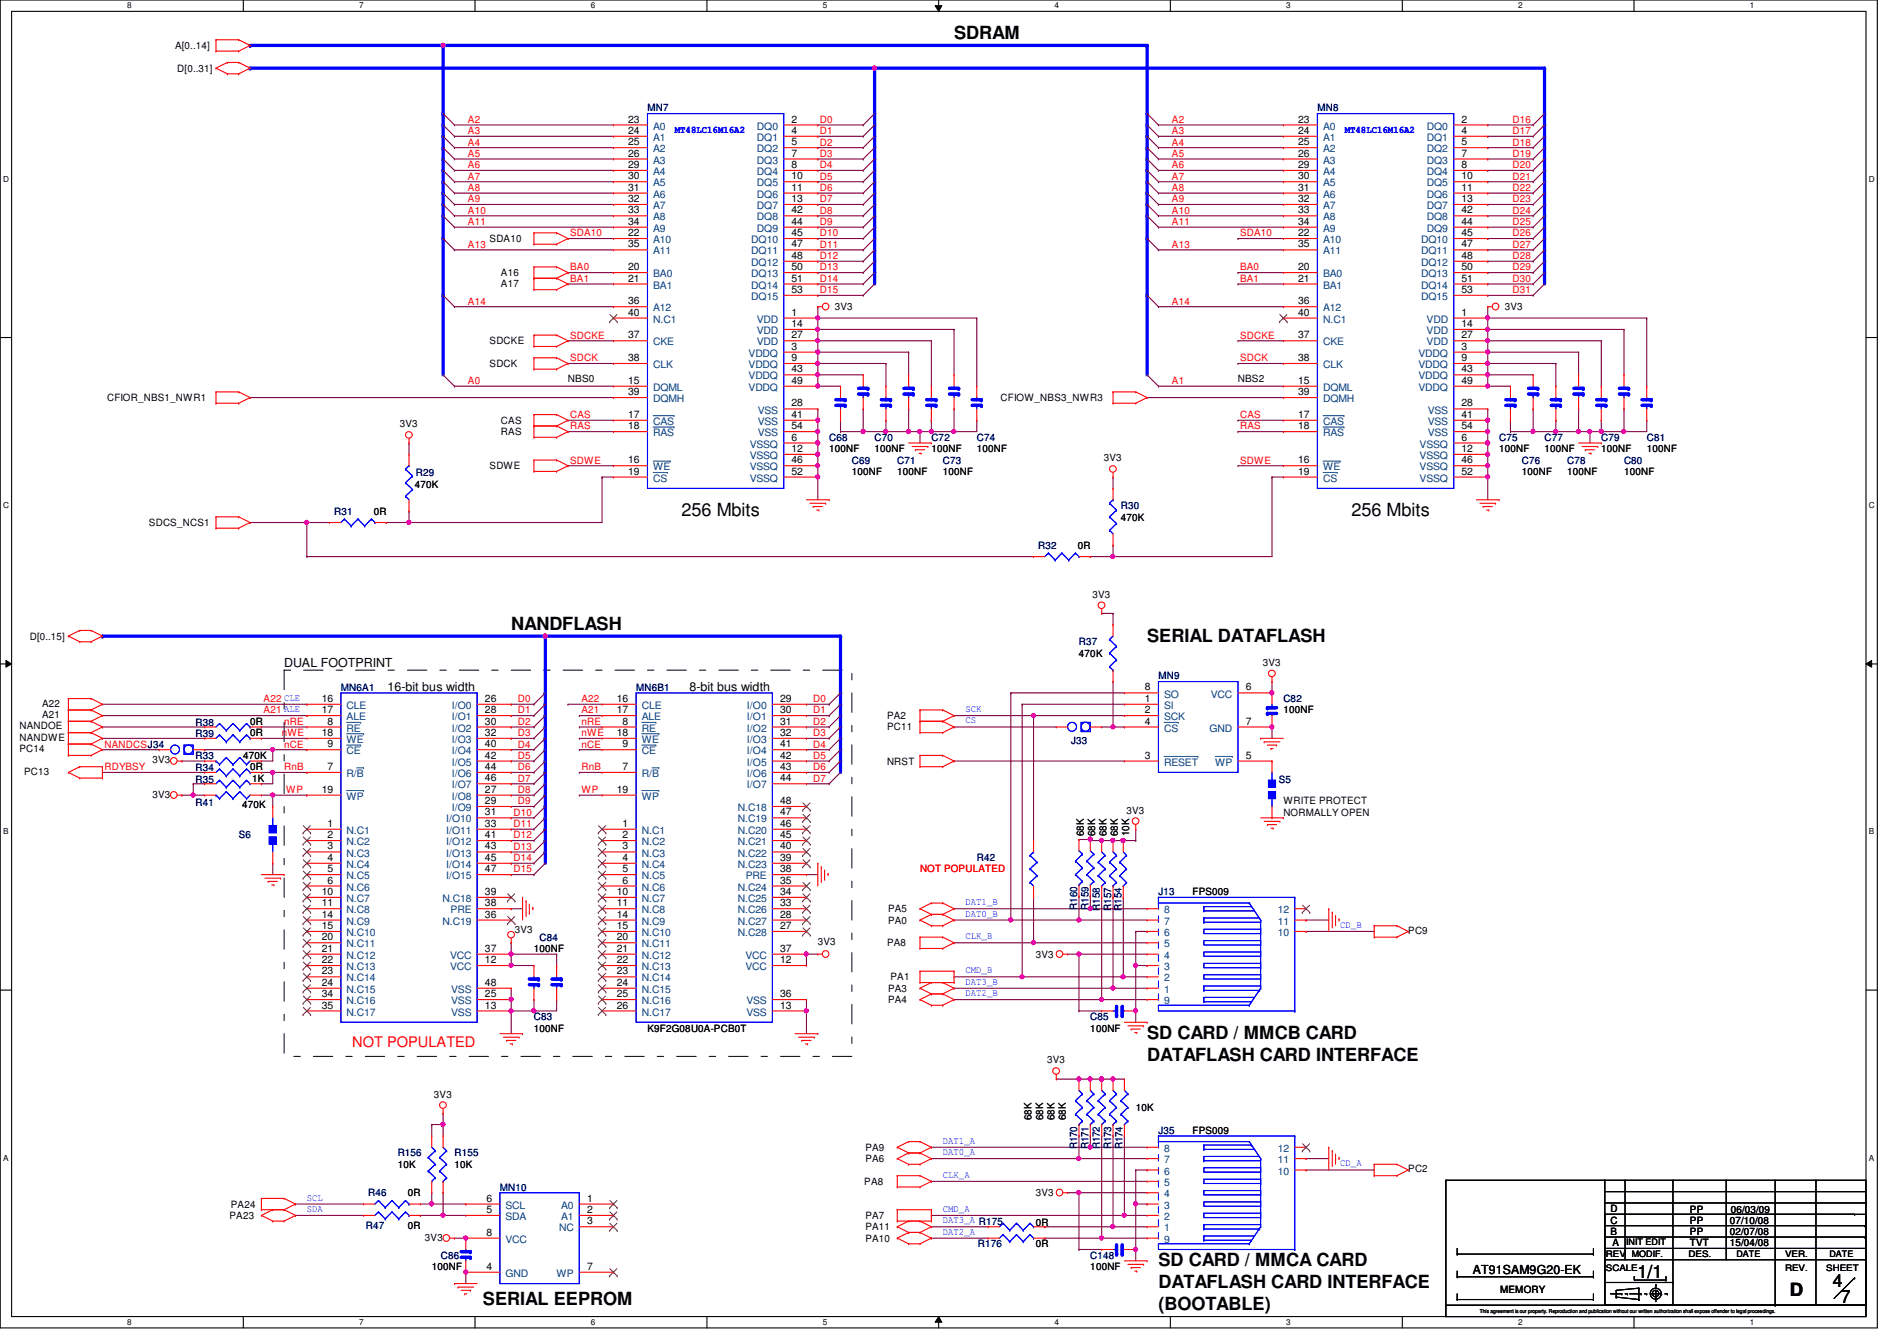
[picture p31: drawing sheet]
<svg xmlns="http://www.w3.org/2000/svg" width="297mm" height="210mm" viewBox="0 0 297 210" stroke-linecap="round" stroke-linejoin="round" font-family="sans-serif">
<defs><g id="words">
<g font-size="2.8">
<text x="149.4" y="6.2">SDRAM</text>
<text x="106.7" y="80.8">256 Mbits</text>
<text x="211.6" y="80.8">256 Mbits</text>
<text x="80" y="98.6">NANDFLASH</text>
<text x="179.6" y="100.4">SERIAL DATAFLASH</text>
<text x="179.6" y="162.6">SD CARD / MMCB CARD</text>
<text x="179.6" y="166">DATAFLASH CARD INTERFACE</text>
<text x="181.4" y="198.2">SD CARD / MMCA CARD</text>
<text x="181.4" y="201.6">DATAFLASH CARD INTERFACE</text>
<text x="256.4" y="200.1">1/1</text>
<text x="280.2" y="202.8">D</text>
<text x="287" y="201.5">4</text>
<text x="75.6" y="204.3">SERIAL EEPROM</text>
<text x="181.4" y="205">(BOOTABLE)</text>
<text x="288.2" y="204">7</text>
</g>
<text font-size="2.3" fill="#f00" x="55.2" y="163.9">NOT POPULATED</text>
<g font-size="1.9">
<text x="44.5" y="104.4">DUAL FOOTPRINT</text>
<text x="60.7" y="108.1">16-bit bus width</text>
<text x="107.9" y="108.1">8-bit bus width</text>
<text x="230.6" y="199.5">AT91SAM9G20-EK</text>
</g>
<g font-size="1.6">
<text x="27.4" y="7.7">A[0..14]</text>
<text x="27.8" y="11.2">D[0..31]</text>
<text x="98.4" y="19.2">23</text>
<text x="98.4" y="21">24</text>
<text x="98.4" y="22.7">25</text>
<text x="123.9" y="19.2">2</text>
<text x="123.9" y="21">4</text>
<text x="123.9" y="22.7">5</text>
<text x="203.3" y="19.2">23</text>
<text x="203.3" y="21">24</text>
<text x="203.3" y="22.7">25</text>
<text x="228.9" y="19.2">2</text>
<text x="228.9" y="21">4</text>
<text x="228.9" y="22.7">5</text>
<text x="98.4" y="24.5">26</text>
<text x="98.4" y="26.3">29</text>
<text x="98.4" y="28.1">30</text>
<text x="98.4" y="29.8">31</text>
<text x="123.9" y="24.5">7</text>
<text x="123.9" y="26.3">8</text>
<text x="123.9" y="28.1">10</text>
<text x="123.9" y="29.8">11</text>
<text x="203.3" y="24.5">26</text>
<text x="203.3" y="26.3">29</text>
<text x="203.3" y="28.1">30</text>
<text x="203.3" y="29.8">31</text>
<text x="228.9" y="24.5">7</text>
<text x="228.9" y="26.3">8</text>
<text x="228.9" y="28.1">10</text>
<text x="228.9" y="29.8">11</text>
<text x="98.4" y="31.6">32</text>
<text x="98.4" y="33.4">33</text>
<text x="98.4" y="35.2">34</text>
<text x="123.9" y="31.6">13</text>
<text x="123.9" y="33.4">42</text>
<text x="123.9" y="35.2">44</text>
<text x="203.3" y="31.6">32</text>
<text x="203.3" y="33.4">33</text>
<text x="203.3" y="35.2">34</text>
<text x="228.9" y="31.6">13</text>
<text x="228.9" y="33.4">42</text>
<text x="228.9" y="35.2">44</text>
<text x="76.7" y="37.9">SDA10</text>
<text x="98.4" y="37">22</text>
<text x="98.4" y="38.7">35</text>
<text x="123.9" y="37">45</text>
<text x="123.9" y="38.7">47</text>
<text x="123.9" y="40.5">48</text>
<text x="203.3" y="37">22</text>
<text x="203.3" y="38.7">35</text>
<text x="228.9" y="37">45</text>
<text x="228.9" y="38.7">47</text>
<text x="228.9" y="40.5">48</text>
<text x="78.4" y="43.2">A16</text>
<text x="78.4" y="45">A17</text>
<text x="98.4" y="42.3">20</text>
<text x="98.4" y="47.6">36</text>
<text x="98.4" y="44.1">21</text>
<text x="123.9" y="42.3">50</text>
<text x="123.9" y="44.1">51</text>
<text x="123.9" y="45.8">53</text>
<text x="203.3" y="42.3">20</text>
<text x="203.3" y="47.6">36</text>
<text x="203.3" y="44.1">21</text>
<text x="228.9" y="42.3">50</text>
<text x="228.9" y="44.1">51</text>
<text x="228.9" y="45.8">53</text>
<text x="76.7" y="53.9">SDCKE</text>
<text x="98.4" y="49.4">40</text>
<text x="98.4" y="53">37</text>
<text x="123.9" y="49.4">1</text>
<text x="123.9" y="53">27</text>
<text x="123.9" y="51.2">14</text>
<text x="130.7" y="48.6">3V3</text>
<text x="203.3" y="49.4">40</text>
<text x="203.3" y="53">37</text>
<text x="228.9" y="49.4">1</text>
<text x="228.9" y="53">27</text>
<text x="228.9" y="51.2">14</text>
<text x="235.6" y="48.6">3V3</text>
<text x="76.7" y="57.4">SDCK</text>
<text x="88.9" y="59.8">NBS0</text>
<text x="98.4" y="56.5">38</text>
<text x="123.9" y="54.7">3</text>
<text x="123.9" y="56.5">9</text>
<text x="123.9" y="58.3">43</text>
<text x="193.8" y="59.8">NBS2</text>
<text x="203.3" y="56.5">38</text>
<text x="228.9" y="54.7">3</text>
<text x="228.9" y="56.5">9</text>
<text x="228.9" y="58.3">43</text>
<text x="16.8" y="62.8">CFIOR_NBS1_NWR1</text>
<text x="98.4" y="60.1">15</text>
<text x="98.4" y="61.8">39</text>
<text x="98.4" y="65.4">17</text>
<text x="123.9" y="63.6">28</text>
<text x="123.9" y="65.4">41</text>
<text x="123.9" y="60.1">49</text>
<text x="156.7" y="62.8">CFIOW_NBS3_NWR3</text>
<text x="203.3" y="60.1">15</text>
<text x="203.3" y="61.8">39</text>
<text x="203.3" y="65.4">17</text>
<text x="228.9" y="63.6">28</text>
<text x="228.9" y="65.4">41</text>
<text x="228.9" y="60.1">49</text>
<text x="62.6" y="66.9">3V3</text>
<text x="78.4" y="68.1">RAS</text>
<text x="78.4" y="66.3">CAS</text>
<text x="98.4" y="67.2">18</text>
<text x="123.9" y="69">6</text>
<text x="123.9" y="70.7">12</text>
<text x="123.9" y="67.2">54</text>
<text x="129.8" y="70.8">100NF</text>
<text x="136.9" y="70.8">100NF</text>
<text x="145.8" y="70.8">100NF</text>
<text x="152.9" y="70.8">100NF</text>
<text x="203.3" y="67.2">18</text>
<text x="228.9" y="69">6</text>
<text x="228.9" y="70.7">12</text>
<text x="228.9" y="67.2">54</text>
<text x="234.7" y="70.8">100NF</text>
<text x="241.8" y="70.8">100NF</text>
<text x="250.7" y="70.8">100NF</text>
<text x="257.8" y="70.8">100NF</text>
<text x="64.9" y="76.5">470K</text>
<text x="76.7" y="73.4">SDWE</text>
<text x="98.4" y="72.5">16</text>
<text x="98.4" y="74.3">19</text>
<text x="123.9" y="72.5">46</text>
<text x="123.9" y="74.3">52</text>
<text x="133.4" y="74.3">100NF</text>
<text x="140.5" y="74.3">100NF</text>
<text x="147.6" y="74.3">100NF</text>
<text x="172.8" y="72.2">3V3</text>
<text x="203.3" y="72.5">16</text>
<text x="203.3" y="74.3">19</text>
<text x="228.9" y="72.5">46</text>
<text x="228.9" y="74.3">52</text>
<text x="238.3" y="74.3">100NF</text>
<text x="245.4" y="74.3">100NF</text>
<text x="254.3" y="74.3">100NF</text>
<text x="23.3" y="82.3">SDCS_NCS1</text>
<text x="58.5" y="80.6">0R</text>
<text x="175.5" y="81.6">470K</text>
<text x="168.8" y="85.9">0R</text>
<text x="171.1" y="93.6">3V3</text>
<text x="4.7" y="100.1">D[0..15]</text>
<text x="168.9" y="102.8">470K</text>
<text x="197.7" y="104.2">3V3</text>
<text x="6.6" y="112.4">A21</text>
<text x="6.6" y="110.6">A22</text>
<text x="39.2" y="113.5">0R</text>
<text x="50.4" y="111.6">17</text>
<text x="50.4" y="109.9">16</text>
<text x="51.3" y="113.4">8</text>
<text x="75.9" y="109.9">26</text>
<text x="75.9" y="111.6">28</text>
<text x="75.9" y="113.4">30</text>
<text x="96.6" y="111.6">17</text>
<text x="96.6" y="109.9">16</text>
<text x="97.5" y="113.4">8</text>
<text x="122.2" y="109.9">29</text>
<text x="122.2" y="111.6">30</text>
<text x="122.2" y="113.4">31</text>
<text x="138.9" y="112.6">PA2</text>
<text x="179.3" y="113.4">4</text>
<text x="179.3" y="111.6">2</text>
<text x="179.3" y="109.9">1</text>
<text x="179.3" y="108.1">8</text>
<text x="195.1" y="113.4">7</text>
<text x="195.1" y="108.1">6</text>
<text x="201" y="111.7">100NF</text>
<text x="3" y="114.2">NANDOE</text>
<text x="3" y="116">NANDWE</text>
<text x="3" y="117.7">PC14</text>
<text x="23.9" y="119.5">3V3</text>
<text x="38.1" y="118.8">470K</text>
<text x="39.2" y="115.2">0R</text>
<text x="50.4" y="115.2">18</text>
<text x="51.3" y="117">9</text>
<text x="75.9" y="115.2">32</text>
<text x="75.9" y="118.7">42</text>
<text x="75.9" y="117">40</text>
<text x="96.6" y="115.2">18</text>
<text x="97.5" y="117">9</text>
<text x="122.2" y="115.2">32</text>
<text x="122.2" y="118.7">42</text>
<text x="122.2" y="117">41</text>
<text x="138.9" y="119.7">NRST</text>
<text x="138.9" y="114.3">PC11</text>
<text x="179.3" y="118.7">3</text>
<text x="195.1" y="118.7">5</text>
<text x="3.8" y="121.3">PC13</text>
<text x="23.9" y="124.8">3V3</text>
<text x="39.2" y="120.6">0R</text>
<text x="39.5" y="122.3">1K</text>
<text x="50.4" y="124.1">19</text>
<text x="51.3" y="120.5">7</text>
<text x="75.9" y="124.1">27</text>
<text x="75.9" y="125.9">29</text>
<text x="75.9" y="122.3">46</text>
<text x="75.9" y="120.5">44</text>
<text x="96.6" y="124.1">19</text>
<text x="97.5" y="120.5">7</text>
<text x="122.2" y="122.3">44</text>
<text x="122.2" y="120.5">43</text>
<text x="122.2" y="125.9">48</text>
<text x="201" y="125.9">WRITE PROTECT</text>
<text x="37.9" y="126.4">470K</text>
<text x="51.3" y="129.4">1</text>
<text x="51.3" y="131.2">2</text>
<text x="75.9" y="129.4">33</text>
<text x="75.9" y="127.6">31</text>
<text x="75.9" y="131.2">41</text>
<text x="97.5" y="129.4">1</text>
<text x="97.5" y="131.2">2</text>
<text x="122.2" y="127.6">47</text>
<text x="122.2" y="129.4">46</text>
<text x="122.2" y="131.2">45</text>
<text x="169.7" y="130.9" transform="rotate(-90 169.7 130.9)">68K</text>
<text x="171.5" y="130.9" transform="rotate(-90 171.5 130.9)">68K</text>
<text x="173.3" y="130.9" transform="rotate(-90 173.3 130.9)">68K</text>
<text x="175" y="130.9" transform="rotate(-90 175 130.9)">68K</text>
<text x="176.4" y="127.3">3V3</text>
<text x="176.8" y="130.9" transform="rotate(-90 176.8 130.9)">10K</text>
<text x="201" y="127.7">NORMALLY OPEN</text>
<text x="51.3" y="136.5">5</text>
<text x="51.3" y="133">3</text>
<text x="51.3" y="134.7">4</text>
<text x="75.9" y="136.5">47</text>
<text x="75.9" y="134.7">45</text>
<text x="75.9" y="133">43</text>
<text x="97.5" y="136.5">5</text>
<text x="97.5" y="133">3</text>
<text x="97.5" y="134.7">4</text>
<text x="122.2" y="136.5">38</text>
<text x="122.2" y="134.7">39</text>
<text x="122.2" y="133">40</text>
<text x="50.4" y="141.9">11</text>
<text x="50.4" y="140.1">10</text>
<text x="50.4" y="143.6">14</text>
<text x="51.3" y="138.3">6</text>
<text x="75.9" y="143.6">36</text>
<text x="75.9" y="141.9">38</text>
<text x="75.9" y="140.1">39</text>
<text x="96.6" y="141.9">11</text>
<text x="96.6" y="140.1">10</text>
<text x="96.6" y="143.6">14</text>
<text x="97.5" y="138.3">6</text>
<text x="122.2" y="143.6">28</text>
<text x="122.2" y="140.1">34</text>
<text x="122.2" y="138.3">35</text>
<text x="122.2" y="141.9">33</text>
<text x="139.1" y="142.8">PA5</text>
<text x="186.7" y="140.1">FPS009</text>
<text x="50.4" y="147.2">20</text>
<text x="50.4" y="149">21</text>
<text x="50.4" y="145.4">15</text>
<text x="75.9" y="149">37</text>
<text x="80.6" y="146">3V3</text>
<text x="83.6" y="149">100NF</text>
<text x="96.6" y="147.2">20</text>
<text x="96.6" y="149">21</text>
<text x="96.6" y="145.4">15</text>
<text x="122.2" y="149">37</text>
<text x="122.2" y="145.4">27</text>
<text x="128.1" y="148">3V3</text>
<text x="138.9" y="148.1">PA8</text>
<text x="139.1" y="144.6">PA0</text>
<text x="162.2" y="149.9">3V3</text>
<text x="220.5" y="146.2">PC9</text>
<text x="50.4" y="150.7">22</text>
<text x="50.4" y="152.5">23</text>
<text x="50.4" y="154.3">24</text>
<text x="75.9" y="150.7">12</text>
<text x="75.9" y="154.3">48</text>
<text x="96.6" y="150.7">22</text>
<text x="96.6" y="152.5">23</text>
<text x="96.6" y="154.3">24</text>
<text x="122.2" y="150.7">12</text>
<text x="139.1" y="155.2">PA3</text>
<text x="139.4" y="153.5">PA1</text>
<text x="50.4" y="156.1">34</text>
<text x="50.4" y="157.9">35</text>
<text x="75.9" y="157.9">13</text>
<text x="75.9" y="156.1">25</text>
<text x="83.6" y="161.5">100NF</text>
<text x="96.6" y="157.9">26</text>
<text x="96.6" y="156.1">25</text>
<text x="101.4" y="161.5">K9F2G08U0A-PCB0T</text>
<text x="122.2" y="156.1">36</text>
<text x="122.2" y="157.9">13</text>
<text x="139.1" y="157">PA4</text>
<text x="170.7" y="161.5">100NF</text>
<text x="164" y="166.5">3V3</text>
<text x="67.9" y="171.8">3V3</text>
<text x="177.8" y="173.9">10K</text>
<text x="161.5" y="175.3" transform="rotate(-90 161.5 175.3)">68K</text>
<text x="163.3" y="175.3" transform="rotate(-90 163.3 175.3)">68K</text>
<text x="165.1" y="175.3" transform="rotate(-90 165.1 175.3)">68K</text>
<text x="166.9" y="175.3" transform="rotate(-90 166.9 175.3)">68K</text>
<text x="186.7" y="177.5">FPS009</text>
<text x="62.3" y="182.8">10K</text>
<text x="71.2" y="182.8">10K</text>
<text x="135.3" y="185.5">PA8</text>
<text x="135.5" y="181.9">PA6</text>
<text x="135.5" y="180.1">PA9</text>
<text x="220.5" y="183.5">PC2</text>
<text x="35.9" y="190.8">PA23</text>
<text x="36.1" y="189">PA24</text>
<text x="63.9" y="187.2">0R</text>
<text x="76.2" y="188.1">6</text>
<text x="76.2" y="189.9">5</text>
<text x="91.9" y="188.1">1</text>
<text x="91.9" y="189.9">2</text>
<text x="91.9" y="191.6">3</text>
<text x="135.5" y="190.8">PA7</text>
<text x="162.2" y="187.2">3V3</text>
<text x="162.2" y="191.9">0R</text>
<text x="252.2" y="189.7">D</text>
<text x="252.2" y="191.5">C</text>
<text x="264.6" y="189.9">PP</text>
<text x="264.6" y="191.5">PP</text>
<text x="270.8" y="191.5">07/10/08</text>
<text x="271" y="189.9">06/03/09</text>
<text x="63.9" y="192.4">0R</text>
<text x="66.5" y="194.2">3V3</text>
<text x="76.2" y="193.4">8</text>
<text x="135.5" y="192.6">PA11</text>
<text x="135.5" y="194.4">PA10</text>
<text x="162.2" y="195.2">0R</text>
<text x="252.2" y="193.3">B</text>
<text x="252.5" y="195.1">A</text>
<text x="264.6" y="195.1">TVT</text>
<text x="264.6" y="193.3">PP</text>
<text x="270.8" y="195.1">15/04/08</text>
<text x="270.8" y="193.3">02/07/08</text>
<text x="67.6" y="198.8">100NF</text>
<text x="76.2" y="198.8">4</text>
<text x="91.9" y="198.8">7</text>
<text x="170.7" y="198.8">100NF</text>
<text x="234.9" y="202.4">MEMORY</text>
</g>
<g font-size="1.6" fill="#00007f">
<text x="101.4" y="17.4">MN7</text>
<text x="206.3" y="17.4">MN8</text>
<text x="129.8" y="69">C68</text>
<text x="136.9" y="69">C70</text>
<text x="145.8" y="69">C72</text>
<text x="152.9" y="69">C74</text>
<text x="234.7" y="69">C75</text>
<text x="241.8" y="69">C77</text>
<text x="250.7" y="69">C79</text>
<text x="257.8" y="69">C81</text>
<text x="65.1" y="74.5">R29</text>
<text x="133.4" y="72.6">C69</text>
<text x="140.5" y="72.6">C71</text>
<text x="147.6" y="72.6">C73</text>
<text x="238.3" y="72.6">C76</text>
<text x="245.4" y="72.6">C78</text>
<text x="254.3" y="72.6">C80</text>
<text x="52.3" y="80.6">R31</text>
<text x="175.5" y="79.7">R30</text>
<text x="162.6" y="85.9">R32</text>
<text x="168.9" y="101">R37</text>
<text x="181.4" y="106.3">MN9</text>
<text x="30.6" y="113.6">R38</text>
<text x="53.4" y="108.1">MN6A1</text>
<text x="99.6" y="108.1">MN6B1</text>
<text x="201" y="109.9">C82</text>
<text x="30.6" y="115.4">R39</text>
<text x="30.6" y="118.8">R33</text>
<text x="167.7" y="116.5">J33</text>
<text x="30.6" y="120.7">R34</text>
<text x="30.6" y="122.5">R35</text>
<text x="200.2" y="122.5">S5</text>
<text x="30.6" y="126.2">R41</text>
<text x="37.4" y="131.2">S6</text>
<text x="152.9" y="134.8">R42</text>
<text x="168.7" y="142.4" transform="rotate(-90 168.7 142.4)">R160</text>
<text x="170.4" y="142.4" transform="rotate(-90 170.4 142.4)">R159</text>
<text x="172.2" y="142.6" transform="rotate(-90 172.2 142.6)">R158</text>
<text x="174" y="142.6" transform="rotate(-90 174 142.6)">R157</text>
<text x="175.6" y="142.6" transform="rotate(-90 175.6 142.6)">R154</text>
<text x="181.4" y="140.1">J13</text>
<text x="84.5" y="147.2">C84</text>
<text x="83.6" y="159.7">C83</text>
<text x="170.7" y="159.7">C85</text>
<text x="168.7" y="179.9" transform="rotate(-90 168.7 179.9)">R170</text>
<text x="170.4" y="179.9" transform="rotate(-90 170.4 179.9)">R171</text>
<text x="172.2" y="179.9" transform="rotate(-90 172.2 179.9)">R172</text>
<text x="174" y="179.9" transform="rotate(-90 174 179.9)">R173</text>
<text x="175.8" y="179.9" transform="rotate(-90 175.8 179.9)">R174</text>
<text x="181.4" y="177.5">J35</text>
<text x="62.3" y="181">R156</text>
<text x="71.2" y="181">R155</text>
<text x="57.7" y="187.2">R46</text>
<text x="78.3" y="186.4">MN10</text>
<text x="57.3" y="192.4">R47</text>
<text x="69" y="197">C86</text>
<text x="153.1" y="195.2">R176</text>
<text x="170.7" y="197">C148</text>
</g>
<g font-size="1.6" fill="#f00">
<text x="73.3" y="22.8">A4</text>
<text x="73.3" y="19.2">A2</text>
<text x="73.3" y="21">A3</text>
<text x="128.4" y="22.8">D2</text>
<text x="128.4" y="19.2">D0</text>
<text x="128.4" y="21">D1</text>
<text x="183.5" y="19.2">A2</text>
<text x="183.5" y="21">A3</text>
<text x="183.5" y="22.8">A4</text>
<text x="236.9" y="22.8">D18</text>
<text x="236.9" y="21">D17</text>
<text x="236.9" y="19.2">D16</text>
<text x="73.3" y="24.6">A5</text>
<text x="73.3" y="26.3">A6</text>
<text x="73.3" y="29.9">A8</text>
<text x="73.3" y="28.1">A7</text>
<text x="128.4" y="24.6">D3</text>
<text x="128.4" y="26.3">D4</text>
<text x="128.4" y="28.1">D5</text>
<text x="128.4" y="29.9">D6</text>
<text x="183.5" y="24.6">A5</text>
<text x="183.5" y="28.1">A7</text>
<text x="183.5" y="29.9">A8</text>
<text x="183.5" y="26.3">A6</text>
<text x="236.9" y="29.9">D22</text>
<text x="236.9" y="28.1">D21</text>
<text x="236.9" y="24.6">D19</text>
<text x="236.9" y="26.3">D20</text>
<text x="73.3" y="31.7">A9</text>
<text x="73.3" y="33.4">A10</text>
<text x="73.3" y="35.2">A11</text>
<text x="128.4" y="33.4">D8</text>
<text x="128.4" y="31.7">D7</text>
<text x="128.4" y="35.2">D9</text>
<text x="183.5" y="35.2">A11</text>
<text x="183.5" y="33.4">A10</text>
<text x="183.5" y="31.7">A9</text>
<text x="236.9" y="33.4">D24</text>
<text x="236.9" y="31.7">D23</text>
<text x="236.9" y="35.2">D25</text>
<text x="73.3" y="38.8">A13</text>
<text x="89.3" y="37">SDA10</text>
<text x="128.4" y="40.6">D12</text>
<text x="128.4" y="38.8">D11</text>
<text x="128.4" y="37">D10</text>
<text x="183.5" y="38.8">A13</text>
<text x="194.2" y="37">SDA10</text>
<text x="236.9" y="40.6">D28</text>
<text x="236.9" y="37">D26</text>
<text x="236.9" y="38.8">D27</text>
<text x="73.3" y="47.7">A14</text>
<text x="89.3" y="42.3">BA0</text>
<text x="89.3" y="44.1">BA1</text>
<text x="128.4" y="42.3">D13</text>
<text x="128.4" y="44.1">D14</text>
<text x="128.4" y="45.9">D15</text>
<text x="183.5" y="47.7">A14</text>
<text x="194.2" y="42.3">BA0</text>
<text x="194.2" y="44.1">BA1</text>
<text x="236.9" y="45.9">D31</text>
<text x="236.9" y="42.3">D29</text>
<text x="236.9" y="44.1">D30</text>
<text x="89.3" y="53">SDCKE</text>
<text x="194.2" y="53">SDCKE</text>
<text x="89.3" y="56.6">SDCK</text>
<text x="194.2" y="56.6">SDCK</text>
<text x="73.3" y="60.1">A0</text>
<text x="89.3" y="65.4">CAS</text>
<text x="183.5" y="60.1">A1</text>
<text x="194.2" y="65.4">CAS</text>
<text x="89.3" y="67.2">RAS</text>
<text x="194.2" y="67.2">RAS</text>
<text x="89.3" y="72.6">SDWE</text>
<text x="194.2" y="72.6">SDWE</text>
<text x="41.3" y="111.7">A21</text>
<text x="41.3" y="109.9">A22</text>
<text x="44.5" y="113.5">nRE</text>
<text x="81.1" y="109.9">D0</text>
<text x="81.1" y="113.5">D2</text>
<text x="81.1" y="111.7">D1</text>
<text x="91.1" y="111.7">A21</text>
<text x="91.1" y="113.5">nRE</text>
<text x="91.1" y="109.9">A22</text>
<text x="127.3" y="109.9">D0</text>
<text x="127.3" y="113.5">D2</text>
<text x="127.3" y="111.7">D1</text>
<text x="16.4" y="117">NANDCSJ34</text>
<text x="44.1" y="115.2">nWE</text>
<text x="44.5" y="117">nCE</text>
<text x="81.1" y="115.2">D3</text>
<text x="81.1" y="117">D4</text>
<text x="81.1" y="118.8">D5</text>
<text x="91.1" y="117">nCE</text>
<text x="91.1" y="115.2">nWE</text>
<text x="127.3" y="115.2">D3</text>
<text x="127.3" y="117">D4</text>
<text x="127.3" y="118.8">D5</text>
<text x="16.4" y="120.6">RDYBSY</text>
<text x="44.5" y="120.6">RnB</text>
<text x="44.8" y="124.1">WP</text>
<text x="81.1" y="120.6">D6</text>
<text x="81.1" y="122.3">D7</text>
<text x="81.1" y="124.1">D8</text>
<text x="81.1" y="125.9">D9</text>
<text x="91.1" y="120.6">RnB</text>
<text x="91.1" y="124.1">WP</text>
<text x="127.3" y="120.6">D6</text>
<text x="127.3" y="122.3">D7</text>
<text x="80.4" y="129.5">D11</text>
<text x="80.4" y="131.2">D12</text>
<text x="80.4" y="127.7">D10</text>
<text x="80.4" y="134.8">D14</text>
<text x="80.4" y="133">D13</text>
<text x="80.4" y="136.6">D15</text>
<text x="144.1" y="136.6">NOT POPULATED</text>
</g>
<g font-size="1.6" fill="#003f7f">
<text x="102.3" y="20.3">A0</text>
<text x="102.3" y="22.1">A1</text>
<text x="102.3" y="23.8">A2</text>
<text x="118.5" y="20.3">DQ0</text>
<text x="118.5" y="22.1">DQ1</text>
<text x="118.5" y="23.8">DQ2</text>
<text x="207.2" y="20.3">A0</text>
<text x="207.2" y="22.1">A1</text>
<text x="207.2" y="23.8">A2</text>
<text x="223.4" y="20.3">DQ0</text>
<text x="223.4" y="22.1">DQ1</text>
<text x="223.4" y="23.8">DQ2</text>
<text x="102.3" y="25.6">A3</text>
<text x="102.3" y="27.4">A4</text>
<text x="102.3" y="29.2">A5</text>
<text x="118.5" y="25.6">DQ3</text>
<text x="118.5" y="27.4">DQ4</text>
<text x="118.5" y="29.2">DQ5</text>
<text x="207.2" y="25.6">A3</text>
<text x="207.2" y="27.4">A4</text>
<text x="207.2" y="29.2">A5</text>
<text x="223.4" y="25.6">DQ3</text>
<text x="223.4" y="27.4">DQ4</text>
<text x="223.4" y="29.2">DQ5</text>
<text x="102.3" y="30.9">A6</text>
<text x="102.3" y="32.7">A7</text>
<text x="102.3" y="34.5">A8</text>
<text x="118.5" y="30.9">DQ6</text>
<text x="118.5" y="32.7">DQ7</text>
<text x="118.5" y="34.5">DQ8</text>
<text x="207.2" y="30.9">A6</text>
<text x="207.2" y="32.7">A7</text>
<text x="207.2" y="34.5">A8</text>
<text x="223.4" y="30.9">DQ6</text>
<text x="223.4" y="32.7">DQ7</text>
<text x="223.4" y="34.5">DQ8</text>
<text x="102.3" y="36.3">A9</text>
<text x="102.3" y="38.1">A10</text>
<text x="102.3" y="39.8">A11</text>
<text x="117.6" y="38.1">DQ10</text>
<text x="117.6" y="39.8">DQ11</text>
<text x="117.6" y="41.6">DQ12</text>
<text x="118.5" y="36.3">DQ9</text>
<text x="207.2" y="36.3">A9</text>
<text x="207.2" y="38.1">A10</text>
<text x="207.2" y="39.8">A11</text>
<text x="222.5" y="38.1">DQ10</text>
<text x="222.5" y="39.8">DQ11</text>
<text x="222.5" y="41.6">DQ12</text>
<text x="223.4" y="36.3">DQ9</text>
<text x="102.3" y="43.4">BA0</text>
<text x="102.3" y="45.2">BA1</text>
<text x="117.6" y="43.4">DQ13</text>
<text x="117.6" y="45.2">DQ14</text>
<text x="117.6" y="46.9">DQ15</text>
<text x="207.2" y="43.4">BA0</text>
<text x="207.2" y="45.2">BA1</text>
<text x="222.5" y="43.4">DQ13</text>
<text x="222.5" y="45.2">DQ14</text>
<text x="222.5" y="46.9">DQ15</text>
<text x="102.3" y="48.7">A12</text>
<text x="102.3" y="50.5">N.C1</text>
<text x="118.5" y="50.5">VDD</text>
<text x="118.5" y="52.3">VDD</text>
<text x="207.2" y="48.7">A12</text>
<text x="207.2" y="50.5">N.C1</text>
<text x="223.4" y="50.5">VDD</text>
<text x="223.4" y="52.3">VDD</text>
<text x="102.3" y="57.6">CLK</text>
<text x="102.3" y="54.1">CKE</text>
<text x="117.2" y="55.8">VDDQ</text>
<text x="117.2" y="57.6">VDDQ</text>
<text x="117.2" y="59.4">VDDQ</text>
<text x="118.5" y="54.1">VDD</text>
<text x="207.2" y="57.6">CLK</text>
<text x="207.2" y="54.1">CKE</text>
<text x="222.1" y="55.8">VDDQ</text>
<text x="222.1" y="57.6">VDDQ</text>
<text x="222.1" y="59.4">VDDQ</text>
<text x="223.4" y="54.1">VDD</text>
<text x="102.3" y="61.2">DQML</text>
<text x="102.3" y="62.9">DQMH</text>
<text x="117.2" y="61.2">VDDQ</text>
<text x="118.7" y="64.7">VSS</text>
<text x="207.2" y="61.2">DQML</text>
<text x="207.2" y="62.9">DQMH</text>
<text x="222.1" y="61.2">VDDQ</text>
<text x="223.6" y="64.7">VSS</text>
<text x="102.3" y="66.5">CAS</text>
<text x="102.3" y="68.3">RAS</text>
<text x="117.4" y="70.1">VSSQ</text>
<text x="117.4" y="71.8">VSSQ</text>
<text x="118.7" y="66.5">VSS</text>
<text x="118.7" y="68.3">VSS</text>
<text x="207.2" y="66.5">CAS</text>
<text x="207.2" y="68.3">RAS</text>
<text x="222.3" y="70.1">VSSQ</text>
<text x="222.3" y="71.8">VSSQ</text>
<text x="223.6" y="66.5">VSS</text>
<text x="223.6" y="68.3">VSS</text>
<text x="102.3" y="73.6">WE</text>
<text x="102.3" y="75.4">CS</text>
<text x="117.4" y="73.6">VSSQ</text>
<text x="117.4" y="75.4">VSSQ</text>
<text x="207.2" y="73.6">WE</text>
<text x="207.2" y="75.4">CS</text>
<text x="222.3" y="73.6">VSSQ</text>
<text x="222.3" y="75.4">VSSQ</text>
<text x="54.3" y="112.7">ALE</text>
<text x="54.3" y="111">CLE</text>
<text x="70.7" y="111">I/O0</text>
<text x="70.7" y="112.7">I/O1</text>
<text x="100.5" y="112.7">ALE</text>
<text x="100.5" y="111">CLE</text>
<text x="117" y="111">I/O0</text>
<text x="117" y="112.7">I/O1</text>
<text x="182.3" y="112.7">SCK</text>
<text x="182.3" y="111">SI</text>
<text x="182.3" y="109.2">SO</text>
<text x="189.6" y="109.2">VCC</text>
<text x="54.3" y="116.3">WE</text>
<text x="54.3" y="118.1">CE</text>
<text x="54.3" y="114.5">RE</text>
<text x="70.7" y="114.5">I/O2</text>
<text x="70.7" y="116.3">I/O3</text>
<text x="70.7" y="119.8">I/O5</text>
<text x="70.7" y="118.1">I/O4</text>
<text x="100.5" y="116.3">WE</text>
<text x="100.5" y="118.1">CE</text>
<text x="100.5" y="114.5">RE</text>
<text x="117" y="116.3">I/O3</text>
<text x="117" y="114.5">I/O2</text>
<text x="117" y="119.8">I/O5</text>
<text x="117" y="118.1">I/O4</text>
<text x="182.3" y="119.8">RESET</text>
<text x="182.3" y="114.5">CS</text>
<text x="189.4" y="114.5">GND</text>
<text x="190.3" y="119.8">WP</text>
<text x="54.3" y="125.2">WP</text>
<text x="54.3" y="121.6">R/B</text>
<text x="70.7" y="125.2">I/O8</text>
<text x="70.7" y="123.4">I/O7</text>
<text x="70.7" y="121.6">I/O6</text>
<text x="100.5" y="125.2">WP</text>
<text x="100.5" y="121.6">R/B</text>
<text x="117" y="123.4">I/O7</text>
<text x="117" y="121.6">I/O6</text>
<text x="54.3" y="130.5">N.C1</text>
<text x="69.8" y="130.5">I/O11</text>
<text x="69.8" y="128.7">I/O10</text>
<text x="70.7" y="127">I/O9</text>
<text x="100.5" y="130.5">N.C1</text>
<text x="115.5" y="128.7">N.C19</text>
<text x="115.5" y="130.5">N.C20</text>
<text x="115.5" y="127">N.C18</text>
<text x="54.3" y="137.6">N.C5</text>
<text x="54.3" y="132.3">N.C2</text>
<text x="54.3" y="134.1">N.C3</text>
<text x="54.3" y="135.8">N.C4</text>
<text x="69.8" y="137.6">I/O15</text>
<text x="69.8" y="135.8">I/O14</text>
<text x="69.8" y="134.1">I/O13</text>
<text x="69.8" y="132.3">I/O12</text>
<text x="100.5" y="137.6">N.C5</text>
<text x="100.5" y="132.3">N.C2</text>
<text x="100.5" y="134.1">N.C3</text>
<text x="100.5" y="135.8">N.C4</text>
<text x="115.5" y="135.8">N.C23</text>
<text x="115.5" y="132.3">N.C21</text>
<text x="115.5" y="134.1">N.C22</text>
<text x="116.8" y="137.6">PRE</text>
<text x="54.3" y="139.4">N.C6</text>
<text x="54.3" y="143">N.C8</text>
<text x="54.3" y="141.2">N.C7</text>
<text x="69.3" y="141.2">N.C18</text>
<text x="70.6" y="143">PRE</text>
<text x="100.5" y="139.4">N.C6</text>
<text x="100.5" y="143">N.C8</text>
<text x="100.5" y="141.2">N.C7</text>
<text x="115.5" y="141.2">N.C25</text>
<text x="115.5" y="139.4">N.C24</text>
<text x="115.5" y="143">N.C26</text>
<text x="182.3" y="143">8</text>
<text x="200.1" y="143">12</text>
<text x="54.3" y="148.3">N.C11</text>
<text x="54.3" y="144.7">N.C9</text>
<text x="54.3" y="146.5">N.C10</text>
<text x="69.3" y="144.7">N.C19</text>
<text x="100.5" y="148.3">N.C11</text>
<text x="100.5" y="144.7">N.C9</text>
<text x="100.5" y="146.5">N.C10</text>
<text x="115.5" y="146.5">N.C28</text>
<text x="115.5" y="144.7">N.C27</text>
<text x="182.3" y="148.3">5</text>
<text x="182.3" y="144.7">7</text>
<text x="182.3" y="146.5">6</text>
<text x="200.1" y="146.5">10</text>
<text x="200.1" y="144.7">11</text>
<text x="54.3" y="150.1">N.C12</text>
<text x="54.3" y="151.8">N.C13</text>
<text x="54.3" y="153.6">N.C14</text>
<text x="54.3" y="155.4">N.C15</text>
<text x="70.5" y="150.1">VCC</text>
<text x="70.5" y="151.8">VCC</text>
<text x="70.7" y="155.4">VSS</text>
<text x="100.5" y="150.1">N.C12</text>
<text x="100.5" y="151.8">N.C13</text>
<text x="100.5" y="153.6">N.C14</text>
<text x="100.5" y="155.4">N.C15</text>
<text x="116.7" y="150.1">VCC</text>
<text x="116.7" y="151.8">VCC</text>
<text x="182.3" y="150.1">4</text>
<text x="182.3" y="151.8">3</text>
<text x="182.3" y="153.6">2</text>
<text x="182.3" y="155.4">1</text>
<text x="54.3" y="157.2">N.C16</text>
<text x="54.3" y="159">N.C17</text>
<text x="70.7" y="159">VSS</text>
<text x="70.7" y="157.2">VSS</text>
<text x="100.5" y="159">N.C17</text>
<text x="100.5" y="157.2">N.C16</text>
<text x="116.9" y="157.2">VSS</text>
<text x="116.9" y="159">VSS</text>
<text x="182.3" y="157.2">9</text>
<text x="182.3" y="180.3">8</text>
<text x="182.3" y="185.6">5</text>
<text x="182.3" y="182.1">7</text>
<text x="182.3" y="183.9">6</text>
<text x="200.1" y="183.9">10</text>
<text x="200.1" y="182.1">11</text>
<text x="200.1" y="180.3">12</text>
<text x="79.2" y="189.2">SCL</text>
<text x="79.2" y="191">SDA</text>
<text x="87.9" y="189.2">A0</text>
<text x="87.9" y="191">A1</text>
<text x="182.3" y="187.4">4</text>
<text x="182.3" y="189.2">3</text>
<text x="182.3" y="191">2</text>
<text x="79.2" y="194.5">VCC</text>
<text x="87.5" y="192.7">NC</text>
<text x="182.3" y="192.7">1</text>
<text x="182.3" y="194.5">9</text>
<text x="79.2" y="199.9">GND</text>
<text x="87.2" y="199.9">WP</text>
</g>
<g font-size="1.6" fill="#00f">
<text x="105.7" y="20.8">MT48LC16M16A2</text>
<text x="210.6" y="20.8">MT48LC16M16A2</text>
<text x="44.5" y="111.5">ALE</text>
<text x="44.5" y="109.7">CLE</text>
<text x="151.2" y="113.2">CS</text>
<text x="151.2" y="111.5">SCK</text>
<text x="151.2" y="141.7">DAT1_B</text>
<text x="151.2" y="143.5">DAT0_B</text>
<text x="151.2" y="147">CLK_B</text>
<text x="209.8" y="145.2">CD_B</text>
<text x="151.2" y="155.9">DAT2_B</text>
<text x="151.2" y="154.1">DAT3_B</text>
<text x="151.2" y="152.4">CMD_B</text>
<text x="147.6" y="179">DAT1_A</text>
<text x="147.6" y="184.4">CLK_A</text>
<text x="147.6" y="180.8">DAT0_A</text>
<text x="209.8" y="182.6">CD_A</text>
<text x="48" y="189.7">SDA</text>
<text x="48" y="187.9">SCL</text>
<text x="147.6" y="189.7">CMD_A</text>
<text x="147.6" y="191.5">DAT3_A R175</text>
<text x="147.6" y="193.3">DAT2_A</text>
</g>
<g font-size="1.4">
<text x="251.5" y="196.7">REV</text>
<text x="254.6" y="194.9">INIT EDIT</text>
<text x="255.5" y="196.7">MODIF.</text>
<text x="264.4" y="196.7">DES.</text>
<text x="271.9" y="196.7">DATE</text>
<text x="279.5" y="196.7">VER.</text>
<text x="286.5" y="196.7">DATE</text>
<text x="251.5" y="199">SCALE</text>
<text x="279.5" y="199">REV.</text>
<text x="286" y="199">SHEET</text>
</g>
<g font-size="1.3">
<text x="19.9" y="1.3">8</text>
<text x="56.2" y="1.3">7</text>
<text x="92.5" y="1.3">6</text>
<text x="128.8" y="1.3">5</text>
<text x="165.1" y="1.3">4</text>
<text x="201.4" y="1.3">3</text>
<text x="237.7" y="1.3">2</text>
<text x="274" y="1.3">1</text>
<text x=".5" y="28.4">D</text>
<text x="292.6" y="28.4">D</text>
<text x=".5" y="79.5">C</text>
<text x="292.6" y="79.5">C</text>
<text x=".5" y="130.6">B</text>
<text x="292.6" y="130.6">B</text>
<text x=".5" y="181.7">A</text>
<text x="292.6" y="181.7">A</text>
<text x="19.9" y="207.4">8</text>
<text x="56.2" y="207.4">7</text>
<text x="92.5" y="207.4">6</text>
<text x="128.8" y="207.4">5</text>
<text x="165.1" y="207.4">4</text>
<text x="201.4" y="207.4">3</text>
<text x="237.7" y="207.4">2</text>
<text x="274" y="207.4">1</text>
</g>
<g font-size=".8">
<text x="231.7" y="205.4">This agreement iiis our property. Reproduction and publication without our written authorization shall expose offender to lllegal proceedings.</text>
<text x="231.7" y="205.4">This agreement s our property. Reproduction and publication without our written authorization shall expose offender to egal proceedings.</text>
</g>
</g></defs>
<path d="M0 0h294v207.9h-294zM1.8 1.8h290.4v204.3h-290.4z" fill="none" stroke="#000" stroke-width=".17"/>
<g fill="#fff">
<path d="M19.9 .2h.7v1.4h-.7z"/>
<path d="M19.9 206.2h.7v1.4h-.7z"/>
</g>
<path d="M38.1 0v1.8M38.1 206.1v1.8" fill="none" stroke="#000" stroke-width=".17"/>
<g fill="#fff">
<path d="M56.2 .2h.7v1.4h-.7z"/>
<path d="M56.2 206.2h.7v1.4h-.7z"/>
</g>
<path d="M74.4 0v1.8M74.4 206.1v1.8" fill="none" stroke="#000" stroke-width=".17"/>
<g fill="#fff">
<path d="M92.5 .2h.7v1.4h-.7z"/>
<path d="M92.5 206.2h.7v1.4h-.7z"/>
</g>
<path d="M110.7 0v1.8M110.7 206.1v1.8" fill="none" stroke="#000" stroke-width=".17"/>
<g fill="#fff">
<path d="M128.8 .2h.7v1.4h-.7z"/>
<path d="M128.8 206.2h.7v1.4h-.7z"/>
</g>
<path d="M147 0v1.8M147 206.1v1.8" fill="none" stroke="#000" stroke-width=".17"/>
<path d="M146.4 .9h1.1l-.5 .9zM147 206.1l.5 .9h-1.1z" fill="#000"/>
<path d="M146.4 .9h1.1l-.5 .9zM147 206.1l.5 .9h-1.1z" fill="none" stroke="#000" stroke-width=".16"/>
<g fill="#fff">
<path d="M165.1 .2h.7v1.4h-.7z"/>
<path d="M165.1 206.2h.7v1.4h-.7z"/>
</g>
<path d="M183.3 0v1.8M183.3 206.1v1.8" fill="none" stroke="#000" stroke-width=".17"/>
<g fill="#fff">
<path d="M201.4 .2h.7v1.4h-.7z"/>
<path d="M201.4 206.2h.7v1.4h-.7z"/>
</g>
<path d="M219.6 0v1.8M219.6 206.1v1.8" fill="none" stroke="#000" stroke-width=".17"/>
<g fill="#fff">
<path d="M237.7 .2h.7v1.4h-.7z"/>
<path d="M237.7 206.2h.7v1.4h-.7z"/>
</g>
<path d="M255.9 0v1.8M255.9 206.1v1.8" fill="none" stroke="#000" stroke-width=".17"/>
<g fill="#fff">
<path d="M274 .2h.7v1.4h-.7z"/>
<path d="M274 206.2h.7v1.4h-.7z"/>
<path d="M.5 27.3h.9v1.4h-.9z"/>
<path d="M292.6 27.3h.9v1.4h-.9z"/>
<path d="M.5 78.4h.9v1.4h-.9z"/>
<path d="M292.6 78.4h.9v1.4h-.9z"/>
</g>
<path d="M0 52.8h1.8M292.2 52.8h1.8" fill="none" stroke="#000" stroke-width=".17"/>
<g fill="#fff">
<path d="M.5 129.5h.8v1.4h-.8z"/>
<path d="M292.6 129.5h.9v1.4h-.9z"/>
</g>
<path d="M0 103.9h1.8M292.2 103.9h1.8" fill="none" stroke="#000" stroke-width=".17"/>
<path d="M.9 103.4l.9 .5-.9 .5zM292.2 103.9l.9-.5v1z" fill="#000"/>
<path d="M.9 103.4l.9 .5-.9 .5zM292.2 103.9l.9-.5v1z" fill="none" stroke="#000" stroke-width=".16"/>
<g fill="#fff">
<path d="M.5 180.5h.8v1.4h-.8z"/>
<path d="M292.6 180.5h.9v1.4h-.9z"/>
</g>
<path d="M0 155h1.8M292.2 155h1.8" fill="none" stroke="#000" stroke-width=".17"/>
<path d="M44.5 104.9h88.9v60.5h-88.9z" fill="none" stroke="#000" stroke-width=".16" stroke-dasharray="3 2 1 2"/>
<g fill="none" stroke="#7f003f" stroke-width=".17">
<path d="M193.8 37.3h.1M193.8 37.3h7.2M233 23.1h.1M233 30.2h.1M233 23.1h7.1M233 30.2h7.1M128.1 42.7h.1M128.1 40.9h.1M128.1 49.8h.1M128.1 42.7h7.1M128.1 40.9h7.1M128.1 49.8h24.8"/>
<path d="M193.8 53.3h.1M193.8 56.9h.1M193.8 53.3h7.2M193.8 56.9h7.2M179.6 62.2h.1M179.6 62.2h21.4M193.8 65.8h.1M193.8 67.6h.1M193.8 72.9h.1M193.8 65.8h7.2M193.8 67.6h7.2M193.8 72.9h7.2"/>
<path d="M233 60.5h.1M233 60.5h3.5M236.5 65.8h.1M236.5 65.8v1.8M247.2 64h.1M247.2 64v3.6"/>
</g>
<circle cx="128" cy="49.8" r=".32" fill="#f0f"/>
<circle cx="128" cy="49.8" r=".32" fill="none" stroke="#f0f" stroke-width=".17"/>
<g fill="none" stroke="#7f003f" stroke-width=".17">
<path d="M128.1 33.8h.1M128.1 32h.1M128.1 24.9h.1M128.1 39.1h.1M128.1 23.1h.1M128.1 33.8h7.1M128.1 32h7.1M128.1 24.9h7.1M128.1 39.1h7.1M128.1 23.1h7.1M233 37.3h.1M233 28.4h.1"/>
<path d="M233 37.3h7.1M233 28.4h7.1M233 40.9h.1M233 40.9h7.1"/>
</g>
<path d="M69.4 7.1h110.2" fill="none" stroke="#00f" stroke-width=".51"/>
<circle cx="69.4" cy="7.1" r=".25" fill="#00f"/>
<circle cx="69.4" cy="7.1" r=".32" fill="#f0f"/>
<circle cx="69.4" cy="7.1" r=".32" fill="none" stroke="#f0f" stroke-width=".17"/>
<g fill="none" stroke="#7f003f" stroke-width=".17">
<path d="M128.1 19.6h.1M128.1 19.6h7.1M128.1 26.7h.1M128.1 21.3h.1M128.1 37.3h.1M128.1 26.7h7.1M128.1 21.3h7.1M128.1 37.3h7.1M233 33.8h.1M233 32h.1M233 39.1h.1M233 24.9h.1"/>
<path d="M233 21.3h.1M233 33.8h7.1M233 32h7.1M233 39.1h7.1M233 21.3h7.1M233 24.9h7.1M128.1 44.4h.1M128.1 51.6h.1M128.1 44.4h7.1M128.1 51.6h21.3M138.7 56.9h.1M138.7 56.9v3.6"/>
<path d="M142.3 55.1h.1M142.3 55.1v3.6M233 46.2h.1M233 46.2h7.1M88.9 67.6h.1M88.9 67.6h7.2M138.7 67.6h.1M138.7 67.6h3.6M199.2 74.7h.1M199.2 74.7v12.4"/>
</g>
<circle cx="142.3" cy="67.5" r=".32" fill="#f0f"/>
<circle cx="142.3" cy="67.5" r=".32" fill="none" stroke="#f0f" stroke-width=".17"/>
<circle cx="138.7" cy="67.5" r=".32" fill="#f0f"/>
<circle cx="138.7" cy="67.5" r=".32" fill="none" stroke="#f0f" stroke-width=".17"/>
<g fill="none" stroke="#7f003f" stroke-width=".17">
<path d="M233 19.6h.1M233 19.6h7.1M88.9 37.3h.1M88.9 37.3h7.2M128.1 35.6h.1M128.1 35.6h7.1M233 35.6h.1M233 35.6h7.1M88.9 56.9h.1M88.9 56.9h7.2M233 42.7h.1M233 42.7h7.1"/>
<path d="M88.9 65.8h.1M88.9 65.8h7.2M199.2 74.7h.1M199.2 74.7h1.8"/>
</g>
<path d="M241.8 42.7v1.7" fill="none" stroke="#00f" stroke-width=".51"/>
<circle cx="241.8" cy="42.7" r=".25" fill="#00f"/>
<path d="M128.1 28.4h.1M128.1 28.4h7.1M233 26.7h.1M233 26.7h7.1M88.9 53.3h.1M88.9 53.3h7.2M233 44.4h.1M233 44.4h7.1M88.9 72.9h.1M88.9 72.9h7.2M128.1 69.3h.1M128.1 69.3v1.8" fill="none" stroke="#7f003f" stroke-width=".17"/>
<circle cx="128" cy="69.3" r=".32" fill="#f0f"/>
<circle cx="128" cy="69.3" r=".32" fill="none" stroke="#f0f" stroke-width=".17"/>
<g fill="none" stroke="#7f003f" stroke-width=".17">
<path d="M128.1 30.2h.1M128.1 30.2h7.1M128.1 46.2h.1M128.1 53.3h.1M128.1 46.2h7.1M128.1 53.3h17.7M233 49.8h.1M233 49.8h24.8M128.1 60.5h.1M128.1 60.5h3.5M48 81.8h.1M48 81.8h3.6"/>
<path d="M80 110.2h.1M80 115.6h.1M80 117.3h.1M80 113.8h.1M80 112h.1M80 119.1h.1M80 110.2h3.6M80 115.6h3.6M80 117.3h3.6M80 113.8h3.6M80 112h3.6M80 119.1h3.6"/>
<path d="M80 120.9h.1M80 122.7h.1M80 135.1h.1M80 124.5h.1M80 129.8h.1M80 131.6h.1M80 128h.1M80 126.2h.1M80 133.3h.1M80 136.9h.1M80 120.9h3.6M80 122.7h3.6"/>
<path d="M80 135.1h3.6M80 124.5h3.6M80 129.8h3.6M80 131.6h3.6M80 128h3.6M80 126.2h3.6M80 133.3h3.6M80 136.9h3.6"/>
</g>
<circle cx="232.9" cy="49.8" r=".32" fill="#f0f"/>
<circle cx="232.9" cy="49.8" r=".32" fill="none" stroke="#f0f" stroke-width=".17"/>
<path d="M145.8 65.8h.1M145.8 65.8v1.8M233 67.6h.1M233 67.6v1.7" fill="none" stroke="#7f003f" stroke-width=".17"/>
<circle cx="232.9" cy="69.3" r=".32" fill="#f0f"/>
<circle cx="232.9" cy="69.3" r=".32" fill="none" stroke="#f0f" stroke-width=".17"/>
<circle cx="232.9" cy="67.5" r=".32" fill="#f0f"/>
<circle cx="232.9" cy="67.5" r=".32" fill="none" stroke="#f0f" stroke-width=".17"/>
<path d="M149.4 64h.1M149.4 64v3.6M152.9 65.8h.1M152.9 65.8v1.8M233 65.8h.1M233 65.8v1.8" fill="none" stroke="#7f003f" stroke-width=".17"/>
<circle cx="232.9" cy="65.8" r=".32" fill="#f0f"/>
<circle cx="232.9" cy="65.8" r=".32" fill="none" stroke="#f0f" stroke-width=".17"/>
<path d="M128.1 55.1h.1M128.1 55.1h14.2M149.4 51.6h.1M149.4 51.6v7.1M247.2 55.1h.1M247.2 55.1v3.6M142.3 64h.1M142.3 64v3.6" fill="none" stroke="#7f003f" stroke-width=".17"/>
<circle cx="128" cy="55.1" r=".32" fill="#f0f"/>
<circle cx="128" cy="55.1" r=".32" fill="none" stroke="#f0f" stroke-width=".17"/>
<path d="M240.1 67.6h.1M240.1 67.6h3.5" fill="none" stroke="#7f003f" stroke-width=".17"/>
<circle cx="240" cy="67.5" r=".32" fill="#f0f"/>
<circle cx="240" cy="67.5" r=".32" fill="none" stroke="#f0f" stroke-width=".17"/>
<path d="M128.1 49.8h.1M128.1 49.8v1.8M233 55.1h.1M233 58.7h.1M233 55.1v1.8M233 58.7v1.8M243.6 56.9h.1M243.6 56.9v3.6M80 156.5h.1M80 156.5v1.7" fill="none" stroke="#7f003f" stroke-width=".17"/>
<circle cx="232.9" cy="60.4" r=".32" fill="#f0f"/>
<circle cx="232.9" cy="60.4" r=".32" fill="none" stroke="#f0f" stroke-width=".17"/>
<circle cx="232.9" cy="58.6" r=".32" fill="#f0f"/>
<circle cx="232.9" cy="58.6" r=".32" fill="none" stroke="#f0f" stroke-width=".17"/>
<g fill="none" stroke="#7f003f" stroke-width=".17">
<path d="M71.2 19.6h.1M71.2 19.6h24.9M181.4 19.6h.1M181.4 19.6h19.6M71.2 23.1h.1M71.2 32h.1M71.2 24.9h.1M71.2 26.7h.1M71.2 21.3h.1M71.2 33.8h.1M71.2 39.1h.1M71.2 30.2h.1"/>
<path d="M71.2 28.4h.1M71.2 35.6h.1M71.2 24.9h24.9M71.2 35.6h24.9M71.2 28.4h24.9M71.2 23.1h24.9M71.2 32h24.9M71.2 30.2h24.9M71.2 39.1h24.9M71.2 26.7h24.9M71.2 21.3h24.9M71.2 33.8h24.9"/>
<path d="M181.4 24.9h.1M181.4 35.6h.1M181.4 28.4h.1M181.4 30.2h.1M181.4 39.1h.1M181.4 21.3h.1M181.4 33.8h.1M181.4 26.7h.1M181.4 23.1h.1M181.4 32h.1M181.4 24.9h19.6M181.4 35.6h19.6"/>
<path d="M181.4 28.4h19.6M181.4 23.1h19.6M181.4 32h19.6M181.4 30.2h19.6M181.4 39.1h19.6M181.4 26.7h19.6M181.4 21.3h19.6M181.4 33.8h19.6M71.2 48h.1M71.2 48h24.9M88.9 42.7h.1M88.9 44.4h.1"/>
<path d="M88.9 42.7h7.2M88.9 44.4h7.2M181.4 48h.1M181.4 48h19.6M193.8 42.7h.1M193.8 44.4h.1M193.8 42.7h7.2M193.8 44.4h7.2M254.3 51.6h.1M254.3 51.6v7.1M71.2 60.5h.1M71.2 60.5h24.9"/>
<path d="M181.4 60.5h.1M181.4 60.5h19.6"/>
</g>
<path d="M179.6 46.2v12.5" fill="none" stroke="#00f" stroke-width=".51"/>
<circle cx="179.6" cy="46.2" r=".25" fill="#00f"/>
<path d="M40.9 124.5h1.8M42.7 124.5h.1" fill="none" stroke="#7f003f" stroke-width=".17"/>
<circle cx="42.7" cy="124.4" r=".32" fill="#f0f"/>
<circle cx="42.7" cy="124.4" r=".32" fill="none" stroke="#f0f" stroke-width=".17"/>
<path d="M160.1 110.2h.1M160.1 110.2h16M161.8 112h.1M161.8 112h14.3M42.7 135.1h.1M42.7 124.5h.1M42.7 124.5v1.7M42.7 135.1v1.8" fill="none" stroke="#7f003f" stroke-width=".17"/>
<circle cx="161.8" cy="112" r=".32" fill="#f0f"/>
<circle cx="161.8" cy="112" r=".32" fill="none" stroke="#f0f" stroke-width=".17"/>
<path d="M149.4 119.1h.1M149.4 119.1h26.7M158.3 108.5h.1M158.3 108.5h17.8M174.3 106.7h.1M174.3 106.7v7.1" fill="none" stroke="#7f003f" stroke-width=".17"/>
<circle cx="174.3" cy="113.8" r=".32" fill="#f0f"/>
<circle cx="174.3" cy="113.8" r=".32" fill="none" stroke="#f0f" stroke-width=".17"/>
<path d="M199.2 106.7h.1M199.2 106.7v1.8" fill="none" stroke="#7f003f" stroke-width=".17"/>
<circle cx="199.2" cy="108.4" r=".32" fill="#f0f"/>
<circle cx="199.2" cy="108.4" r=".32" fill="none" stroke="#f0f" stroke-width=".17"/>
<path d="M199.2 113.8h.1M199.2 113.8v1.8" fill="none" stroke="#7f003f" stroke-width=".17"/>
<circle cx="199.2" cy="113.8" r=".32" fill="#f0f"/>
<circle cx="199.2" cy="113.8" r=".32" fill="none" stroke="#f0f" stroke-width=".17"/>
<path d="M233 69.3h.1M233 69.3v1.8" fill="none" stroke="#7f003f" stroke-width=".17"/>
<circle cx="232.9" cy="69.3" r=".32" fill="#f0f"/>
<circle cx="232.9" cy="69.3" r=".32" fill="none" stroke="#f0f" stroke-width=".17"/>
<path d="M128.1 74.7h.1M128.1 74.7v3.5" fill="none" stroke="#7f003f" stroke-width=".17"/>
<circle cx="128" cy="74.6" r=".32" fill="#f0f"/>
<circle cx="128" cy="74.6" r=".32" fill="none" stroke="#f0f" stroke-width=".17"/>
<path d="M249 67.6h.1M249 67.6h1.7" fill="none" stroke="#7f003f" stroke-width=".17"/>
<circle cx="248.9" cy="67.5" r=".32" fill="#f0f"/>
<circle cx="248.9" cy="67.5" r=".32" fill="none" stroke="#f0f" stroke-width=".17"/>
<path d="M254.3 67.6h.1M254.3 67.6h3.5" fill="none" stroke="#7f003f" stroke-width=".17"/>
<circle cx="254.3" cy="67.5" r=".32" fill="#f0f"/>
<circle cx="254.3" cy="67.5" r=".32" fill="none" stroke="#f0f" stroke-width=".17"/>
<path d="M233 53.3h.1M233 53.3h17.7M128.1 67.6h.1M128.1 67.6v1.7M83.6 158.2h.1M83.6 158.2h3.6" fill="none" stroke="#7f003f" stroke-width=".17"/>
<circle cx="128" cy="69.3" r=".32" fill="#f0f"/>
<circle cx="128" cy="69.3" r=".32" fill="none" stroke="#f0f" stroke-width=".17"/>
<circle cx="128" cy="67.5" r=".32" fill="#f0f"/>
<circle cx="128" cy="67.5" r=".32" fill="none" stroke="#f0f" stroke-width=".17"/>
<path d="M128.1 56.9h.1M128.1 56.9h10.6M233 58.7h.1M233 58.7h7.1M250.7 53.3h.1M250.7 53.3v7.2M243.6 65.8h.1M243.6 65.8v1.8M249 67.6h.1M249 67.6v1.7M80 158.2h.1M80 158.2h3.6" fill="none" stroke="#7f003f" stroke-width=".17"/>
<circle cx="83.6" cy="158.2" r=".32" fill="#f0f"/>
<circle cx="83.6" cy="158.2" r=".32" fill="none" stroke="#f0f" stroke-width=".17"/>
<path d="M135.2 67.6h.1M135.2 67.6h3.5" fill="none" stroke="#7f003f" stroke-width=".17"/>
<circle cx="135.1" cy="67.5" r=".32" fill="#f0f"/>
<circle cx="135.1" cy="67.5" r=".32" fill="none" stroke="#f0f" stroke-width=".17"/>
<path d="M80 158.2h.1M80 158.2v3.6" fill="none" stroke="#7f003f" stroke-width=".17"/>
<circle cx="80" cy="158.2" r=".32" fill="#f0f"/>
<circle cx="80" cy="158.2" r=".32" fill="none" stroke="#f0f" stroke-width=".17"/>
<path d="M128.1 51.6h.1M128.1 51.6v1.7" fill="none" stroke="#7f003f" stroke-width=".17"/>
<circle cx="128" cy="51.5" r=".32" fill="#f0f"/>
<circle cx="128" cy="51.5" r=".32" fill="none" stroke="#f0f" stroke-width=".17"/>
<path d="M128.1 55.1h.1M128.1 55.1v1.8M128.1 65.8h.1M128.1 65.8v1.8M250.7 65.8h.1M250.7 65.8v1.8M257.8 65.8h.1M257.8 65.8v1.8M83.6 156.5h.1M83.6 156.5v1.7" fill="none" stroke="#7f003f" stroke-width=".17"/>
<circle cx="128" cy="65.8" r=".32" fill="#f0f"/>
<circle cx="128" cy="65.8" r=".32" fill="none" stroke="#f0f" stroke-width=".17"/>
<path d="M233 55.1h.1M233 55.1h14.2M138.7 65.8h.1M138.7 65.8v1.8" fill="none" stroke="#7f003f" stroke-width=".17"/>
<circle cx="232.9" cy="55.1" r=".32" fill="#f0f"/>
<circle cx="232.9" cy="55.1" r=".32" fill="none" stroke="#f0f" stroke-width=".17"/>
<path d="M233 56.9h.1M233 56.9h10.6M131.6 65.8h.1M131.6 65.8v1.8M254.3 64h.1M254.3 64v3.6M80 149.4h.1M80 149.4v1.7M87.2 149.4h.1M87.2 149.4v1.7" fill="none" stroke="#7f003f" stroke-width=".17"/>
<circle cx="80" cy="151.1" r=".32" fill="#f0f"/>
<circle cx="80" cy="151.1" r=".32" fill="none" stroke="#f0f" stroke-width=".17"/>
<path d="M149.4 67.6h.1M149.4 67.6h3.5" fill="none" stroke="#7f003f" stroke-width=".17"/>
<circle cx="149.4" cy="67.5" r=".32" fill="#f0f"/>
<circle cx="149.4" cy="67.5" r=".32" fill="none" stroke="#f0f" stroke-width=".17"/>
<path d="M128.1 71.1h.1M128.1 71.1v1.8M240.1 64h.1M240.1 64v3.6" fill="none" stroke="#7f003f" stroke-width=".17"/>
<circle cx="128" cy="71.1" r=".32" fill="#f0f"/>
<circle cx="128" cy="71.1" r=".32" fill="none" stroke="#f0f" stroke-width=".17"/>
<path d="M144.1 67.6h.1M144.1 67.6h1.7M80 151.1h.1M80 151.1h3.6" fill="none" stroke="#7f003f" stroke-width=".17"/>
<circle cx="144" cy="67.5" r=".32" fill="#f0f"/>
<circle cx="144" cy="67.5" r=".32" fill="none" stroke="#f0f" stroke-width=".17"/>
<path d="M135.2 64h.1M135.2 64v3.6M247.2 67.6h.1M247.2 67.6h1.8" fill="none" stroke="#7f003f" stroke-width=".17"/>
<circle cx="247.2" cy="67.5" r=".32" fill="#f0f"/>
<circle cx="247.2" cy="67.5" r=".32" fill="none" stroke="#f0f" stroke-width=".17"/>
<path d="M152.9 49.8h.1M152.9 49.8v10.7M233 51.6h.1M233 51.6v1.7" fill="none" stroke="#7f003f" stroke-width=".17"/>
<circle cx="232.9" cy="51.5" r=".32" fill="#f0f"/>
<circle cx="232.9" cy="51.5" r=".32" fill="none" stroke="#f0f" stroke-width=".17"/>
<path d="M233 71.1h.1M233 71.1v1.8" fill="none" stroke="#7f003f" stroke-width=".17"/>
<circle cx="232.9" cy="71.1" r=".32" fill="#f0f"/>
<circle cx="232.9" cy="71.1" r=".32" fill="none" stroke="#f0f" stroke-width=".17"/>
<path d="M80 154.7h.1M80 154.7v1.8" fill="none" stroke="#7f003f" stroke-width=".17"/>
<circle cx="80" cy="156.4" r=".32" fill="#f0f"/>
<circle cx="80" cy="156.4" r=".32" fill="none" stroke="#f0f" stroke-width=".17"/>
<path d="M80 149.4h.1M80 149.4h7.2" fill="none" stroke="#7f003f" stroke-width=".17"/>
<circle cx="80" cy="149.3" r=".32" fill="#f0f"/>
<circle cx="80" cy="149.3" r=".32" fill="none" stroke="#f0f" stroke-width=".17"/>
<path d="M233 74.7h.1M233 74.7v3.5M87.2 156.5h.1M87.2 156.5v1.7" fill="none" stroke="#7f003f" stroke-width=".17"/>
<circle cx="232.9" cy="74.6" r=".32" fill="#f0f"/>
<circle cx="232.9" cy="74.6" r=".32" fill="none" stroke="#f0f" stroke-width=".17"/>
<path d="M128.1 58.7h.1M128.1 58.7v1.8M233 51.6h.1M233 51.6h21.3" fill="none" stroke="#7f003f" stroke-width=".17"/>
<circle cx="128" cy="60.4" r=".32" fill="#f0f"/>
<circle cx="128" cy="60.4" r=".32" fill="none" stroke="#f0f" stroke-width=".17"/>
<circle cx="128" cy="58.6" r=".32" fill="#f0f"/>
<circle cx="128" cy="58.6" r=".32" fill="none" stroke="#f0f" stroke-width=".17"/>
<path d="M142.3 67.6h.1M142.3 67.6h1.8" fill="none" stroke="#7f003f" stroke-width=".17"/>
<circle cx="142.3" cy="67.5" r=".32" fill="#f0f"/>
<circle cx="142.3" cy="67.5" r=".32" fill="none" stroke="#f0f" stroke-width=".17"/>
<path d="M243.6 67.6h.1M243.6 67.6h3.6" fill="none" stroke="#7f003f" stroke-width=".17"/>
<circle cx="247.2" cy="67.5" r=".32" fill="#f0f"/>
<circle cx="247.2" cy="67.5" r=".32" fill="none" stroke="#f0f" stroke-width=".17"/>
<circle cx="243.6" cy="67.5" r=".32" fill="#f0f"/>
<circle cx="243.6" cy="67.5" r=".32" fill="none" stroke="#f0f" stroke-width=".17"/>
<g fill="none" stroke="#7f003f" stroke-width=".17">
<path d="M128.1 58.7h.1M128.1 58.7h7.1M145.8 53.3h.1M145.8 53.3v7.2M233 49.8h.1M233 49.8v1.8M257.8 49.8h.1M257.8 49.8v10.7M144.1 67.6h.1M144.1 67.6v1.7M126.3 110.2h.1M126.3 115.6h.1"/>
<path d="M126.3 117.3h.1M126.3 113.8h.1M126.3 112h.1M126.3 119.1h.1M126.3 110.2h3.5M126.3 115.6h3.5M126.3 117.3h3.5M126.3 113.8h3.5M126.3 112h3.5M126.3 119.1h3.5M126.3 120.9h.1M126.3 122.7h.1"/>
<path d="M126.3 120.9h3.5M126.3 122.7h3.5"/>
</g>
<path d="M136.9 42.7v1.7" fill="none" stroke="#00f" stroke-width=".51"/>
<circle cx="136.9" cy="42.7" r=".25" fill="#00f"/>
<g fill="none" stroke="#7f003f" stroke-width=".17">
<path d="M16 115.6h.1M16 113.8h.1M16 115.6h16M16 113.8h16M90.7 112h.1M90.7 117.3h.1M90.7 115.6h.1M90.7 113.8h.1M90.7 112h3.6M90.7 117.3h3.6M90.7 115.6h3.6M90.7 113.8h3.6"/>
<path d="M90.7 120.9h.1M90.7 124.5h.1M90.7 120.9h3.6M90.7 124.5h3.6M126.3 149.4h.1M126.3 149.4h1.8"/>
</g>
<circle cx="126.3" cy="149.3" r=".32" fill="#f0f"/>
<circle cx="126.3" cy="149.3" r=".32" fill="none" stroke="#f0f" stroke-width=".17"/>
<path d="M126.3 149.4h.1M126.3 158.2h.1M126.3 149.4v1.7M126.3 158.2v3.6" fill="none" stroke="#7f003f" stroke-width=".17"/>
<circle cx="126.3" cy="158.2" r=".32" fill="#f0f"/>
<circle cx="126.3" cy="158.2" r=".32" fill="none" stroke="#f0f" stroke-width=".17"/>
<path d="M64 69.3h.1M64 69.3v1.8M94.3 74.7h.1M94.3 74.7h1.8M94.3 74.7v7.1M64 80h.1M64 80v1.8M126.3 156.5h.1M126.3 156.5v1.7" fill="none" stroke="#7f003f" stroke-width=".17"/>
<circle cx="64" cy="81.8" r=".32" fill="#f0f"/>
<circle cx="64" cy="81.8" r=".32" fill="none" stroke="#f0f" stroke-width=".17"/>
<path d="M233 56.9h.1M233 56.9v1.8M60.5 81.8h.1M60.5 81.8h33.8M64 81.8h.1" fill="none" stroke="#7f003f" stroke-width=".17"/>
<circle cx="232.9" cy="56.9" r=".32" fill="#f0f"/>
<circle cx="232.9" cy="56.9" r=".32" fill="none" stroke="#f0f" stroke-width=".17"/>
<path d="M233 48h.1M233 48v1.8" fill="none" stroke="#7f003f" stroke-width=".17"/>
<path d="M39.2 10.7h97.7" fill="none" stroke="#00f" stroke-width=".51"/>
<circle cx="39.2" cy="10.7" r=".25" fill="#00f"/>
<path d="M128.1 56.9h.1M128.1 56.9v1.8M131.6 67.6h.1M131.6 67.6h3.6" fill="none" stroke="#7f003f" stroke-width=".17"/>
<circle cx="128" cy="56.9" r=".32" fill="#f0f"/>
<circle cx="128" cy="56.9" r=".32" fill="none" stroke="#f0f" stroke-width=".17"/>
<path d="M128.1 48h.1M128.1 48v1.8M233 53.3h.1M233 53.3v1.8M80 147.6h.1M80 147.6v1.8" fill="none" stroke="#7f003f" stroke-width=".17"/>
<circle cx="232.9" cy="53.3" r=".32" fill="#f0f"/>
<circle cx="232.9" cy="53.3" r=".32" fill="none" stroke="#f0f" stroke-width=".17"/>
<path d="M145.8 67.6h.1M145.8 67.6h3.6" fill="none" stroke="#7f003f" stroke-width=".17"/>
<circle cx="145.8" cy="67.5" r=".32" fill="#f0f"/>
<circle cx="145.8" cy="67.5" r=".32" fill="none" stroke="#f0f" stroke-width=".17"/>
<path d="M236.5 67.6h.1M236.5 67.6h3.6M250.7 67.6h.1M250.7 67.6h3.6" fill="none" stroke="#7f003f" stroke-width=".17"/>
<circle cx="250.7" cy="67.5" r=".32" fill="#f0f"/>
<circle cx="250.7" cy="67.5" r=".32" fill="none" stroke="#f0f" stroke-width=".17"/>
<path d="M39.2 7.1h30.2" fill="none" stroke="#00f" stroke-width=".51"/>
<circle cx="39.2" cy="7.1" r=".25" fill="#00f"/>
<path d="M128.1 53.3h.1M128.1 53.3v1.8" fill="none" stroke="#7f003f" stroke-width=".17"/>
<circle cx="128" cy="53.3" r=".32" fill="#f0f"/>
<circle cx="128" cy="53.3" r=".32" fill="none" stroke="#f0f" stroke-width=".17"/>
<path d="M128.1 72.9h.1M128.1 72.9v1.8" fill="none" stroke="#7f003f" stroke-width=".17"/>
<circle cx="128" cy="72.9" r=".32" fill="#f0f"/>
<circle cx="128" cy="72.9" r=".32" fill="none" stroke="#f0f" stroke-width=".17"/>
<path d="M128.1 64h.1M128.1 64v1.8M233 72.9h.1M233 72.9v1.8" fill="none" stroke="#7f003f" stroke-width=".17"/>
<circle cx="232.9" cy="72.9" r=".32" fill="#f0f"/>
<circle cx="232.9" cy="72.9" r=".32" fill="none" stroke="#f0f" stroke-width=".17"/>
<path d="M233 64h.1M233 64v1.8M167.2 149.4h1.7M168.9 149.4h.1M168.9 144h.1M168.9 144h10.7M172.5 156.5h.1M172.5 156.5h7.1M175.9 152.9h.1M175.9 152.9h3.7M177.8 145.8h.1M177.8 145.8v5.3" fill="none" stroke="#7f003f" stroke-width=".17"/>
<circle cx="168.9" cy="144" r=".32" fill="#f0f"/>
<circle cx="168.9" cy="144" r=".32" fill="none" stroke="#f0f" stroke-width=".17"/>
<path d="M168.9 149.4h.1M168.9 149.4h10.7M168.9 149.4v8.8M177.8 145.8h1.8M179.6 145.8h.1" fill="none" stroke="#7f003f" stroke-width=".17"/>
<circle cx="168.9" cy="149.3" r=".32" fill="#f0f"/>
<circle cx="168.9" cy="149.3" r=".32" fill="none" stroke="#f0f" stroke-width=".17"/>
<path d="M177.8 158.2h.1M177.8 151.1h1.8M177.8 158.2v1.8M179.6 151.1h.1" fill="none" stroke="#7f003f" stroke-width=".17"/>
<circle cx="177.8" cy="158.2" r=".32" fill="#f0f"/>
<circle cx="177.8" cy="158.2" r=".32" fill="none" stroke="#f0f" stroke-width=".17"/>
<path d="M175.9 140.5h.1M175.9 140.5v12.4" fill="none" stroke="#7f003f" stroke-width=".17"/>
<circle cx="175.9" cy="152.9" r=".33" fill="#f0f"/>
<circle cx="175.9" cy="152.9" r=".33" fill="none" stroke="#f0f" stroke-width=".17"/>
<path d="M160.1 152.9h.1M160.1 152.9h15.8M177.8 151.1h.1M177.8 151.1v7.1" fill="none" stroke="#7f003f" stroke-width=".17"/>
<circle cx="177.8" cy="151.1" r=".32" fill="#f0f"/>
<circle cx="177.8" cy="151.1" r=".32" fill="none" stroke="#f0f" stroke-width=".17"/>
<path d="M170.7 142.2h.1M170.7 142.2h8.9" fill="none" stroke="#7f003f" stroke-width=".17"/>
<circle cx="170.7" cy="142.2" r=".32" fill="#f0f"/>
<circle cx="170.7" cy="142.2" r=".32" fill="none" stroke="#f0f" stroke-width=".17"/>
<path d="M40.9 113.8h.1M40.9 115.6h.1M40.9 113.8h7.1M40.9 115.6h7.1M42.7 117.3h5.3M48 117.3h.1M42.7 120.9h5.3M48 120.9h.1M126.3 136.9h.1M126.3 136.9h1.8M80 142.2h.1M80 142.2h1.8" fill="none" stroke="#7f003f" stroke-width=".17"/>
<path d="M136.9 10.7v7.1" fill="none" stroke="#00f" stroke-width=".51"/>
<circle cx="136.9" cy="10.7" r=".25" fill="#00f"/>
<path d="M136.9 23.1v1.8" fill="none" stroke="#00f" stroke-width=".51"/>
<circle cx="136.9" cy="23.1" r=".25" fill="#00f"/>
<path d="M136.9 17.8v1.8" fill="none" stroke="#00f" stroke-width=".51"/>
<circle cx="136.9" cy="17.8" r=".25" fill="#00f"/>
<path d="M136.9 21.3v1.8" fill="none" stroke="#00f" stroke-width=".51"/>
<circle cx="136.9" cy="21.3" r=".25" fill="#00f"/>
<path d="M136.9 19.6v1.7" fill="none" stroke="#00f" stroke-width=".51"/>
<circle cx="136.9" cy="19.6" r=".25" fill="#00f"/>
<path d="M136.9 26.7v1.7" fill="none" stroke="#00f" stroke-width=".51"/>
<circle cx="136.9" cy="26.7" r=".25" fill="#00f"/>
<path d="M136.9 24.9v1.8" fill="none" stroke="#00f" stroke-width=".51"/>
<circle cx="136.9" cy="24.9" r=".25" fill="#00f"/>
<path d="M136.9 30.2v1.8" fill="none" stroke="#00f" stroke-width=".51"/>
<circle cx="136.9" cy="30.2" r=".25" fill="#00f"/>
<path d="M136.9 28.4v1.8" fill="none" stroke="#00f" stroke-width=".51"/>
<circle cx="136.9" cy="28.4" r=".25" fill="#00f"/>
<path d="M136.9 35.6v1.7" fill="none" stroke="#00f" stroke-width=".51"/>
<circle cx="136.9" cy="35.6" r=".25" fill="#00f"/>
<path d="M136.9 33.8v1.8" fill="none" stroke="#00f" stroke-width=".51"/>
<circle cx="136.9" cy="33.8" r=".25" fill="#00f"/>
<path d="M136.9 32v1.8" fill="none" stroke="#00f" stroke-width=".51"/>
<circle cx="136.9" cy="32" r=".25" fill="#00f"/>
<path d="M136.9 39.1v1.8" fill="none" stroke="#00f" stroke-width=".51"/>
<circle cx="136.9" cy="39.1" r=".25" fill="#00f"/>
<path d="M136.9 37.3v1.8" fill="none" stroke="#00f" stroke-width=".51"/>
<circle cx="136.9" cy="37.3" r=".25" fill="#00f"/>
<path d="M136.9 40.9v1.8" fill="none" stroke="#00f" stroke-width=".51"/>
<circle cx="136.9" cy="40.9" r=".25" fill="#00f"/>
<path d="M241.8 10.7v7.1" fill="none" stroke="#00f" stroke-width=".51"/>
<circle cx="241.8" cy="10.7" r=".25" fill="#00f"/>
<path d="M241.8 30.2v1.8" fill="none" stroke="#00f" stroke-width=".51"/>
<circle cx="241.8" cy="30.2" r=".25" fill="#00f"/>
<path d="M241.8 21.3v1.8" fill="none" stroke="#00f" stroke-width=".51"/>
<circle cx="241.8" cy="21.3" r=".25" fill="#00f"/>
<path d="M241.8 19.6v1.7" fill="none" stroke="#00f" stroke-width=".51"/>
<circle cx="241.8" cy="19.6" r=".25" fill="#00f"/>
<path d="M241.8 17.8v1.8" fill="none" stroke="#00f" stroke-width=".51"/>
<circle cx="241.8" cy="17.8" r=".25" fill="#00f"/>
<path d="M241.8 24.9v1.8" fill="none" stroke="#00f" stroke-width=".51"/>
<circle cx="241.8" cy="24.9" r=".25" fill="#00f"/>
<path d="M241.8 23.1v1.8" fill="none" stroke="#00f" stroke-width=".51"/>
<circle cx="241.8" cy="23.1" r=".25" fill="#00f"/>
<path d="M241.8 28.4v1.8" fill="none" stroke="#00f" stroke-width=".51"/>
<circle cx="241.8" cy="28.4" r=".25" fill="#00f"/>
<path d="M241.8 26.7v1.7" fill="none" stroke="#00f" stroke-width=".51"/>
<circle cx="241.8" cy="26.7" r=".25" fill="#00f"/>
<path d="M241.8 39.1v1.8" fill="none" stroke="#00f" stroke-width=".51"/>
<circle cx="241.8" cy="39.1" r=".25" fill="#00f"/>
<path d="M241.8 33.8v1.8" fill="none" stroke="#00f" stroke-width=".51"/>
<circle cx="241.8" cy="33.8" r=".25" fill="#00f"/>
<path d="M241.8 32v1.8" fill="none" stroke="#00f" stroke-width=".51"/>
<circle cx="241.8" cy="32" r=".25" fill="#00f"/>
<path d="M241.8 37.3v1.8" fill="none" stroke="#00f" stroke-width=".51"/>
<circle cx="241.8" cy="37.3" r=".25" fill="#00f"/>
<path d="M241.8 35.6v1.7" fill="none" stroke="#00f" stroke-width=".51"/>
<circle cx="241.8" cy="35.6" r=".25" fill="#00f"/>
<path d="M241.8 40.9v1.8" fill="none" stroke="#00f" stroke-width=".51"/>
<circle cx="241.8" cy="40.9" r=".25" fill="#00f"/>
<path d="M179.6 7.1v10.7" fill="none" stroke="#00f" stroke-width=".51"/>
<circle cx="179.6" cy="7.1" r=".25" fill="#00f"/>
<path d="M179.6 26.7v1.7" fill="none" stroke="#00f" stroke-width=".51"/>
<circle cx="179.6" cy="26.7" r=".25" fill="#00f"/>
<path d="M179.6 17.8v1.8" fill="none" stroke="#00f" stroke-width=".51"/>
<circle cx="179.6" cy="17.8" r=".25" fill="#00f"/>
<path d="M179.6 21.3v1.8" fill="none" stroke="#00f" stroke-width=".51"/>
<circle cx="179.6" cy="21.3" r=".25" fill="#00f"/>
<path d="M179.6 19.6v1.7" fill="none" stroke="#00f" stroke-width=".51"/>
<circle cx="179.6" cy="19.6" r=".25" fill="#00f"/>
<path d="M179.6 24.9v1.8" fill="none" stroke="#00f" stroke-width=".51"/>
<circle cx="179.6" cy="24.9" r=".25" fill="#00f"/>
<path d="M179.6 23.1v1.8" fill="none" stroke="#00f" stroke-width=".51"/>
<circle cx="179.6" cy="23.1" r=".25" fill="#00f"/>
<path d="M179.6 30.2v1.8" fill="none" stroke="#00f" stroke-width=".51"/>
<circle cx="179.6" cy="30.2" r=".25" fill="#00f"/>
<path d="M179.6 28.4v1.8" fill="none" stroke="#00f" stroke-width=".51"/>
<circle cx="179.6" cy="28.4" r=".25" fill="#00f"/>
<path d="M179.6 33.8v3.5" fill="none" stroke="#00f" stroke-width=".51"/>
<circle cx="179.6" cy="33.8" r=".25" fill="#00f"/>
<path d="M179.6 32v1.8" fill="none" stroke="#00f" stroke-width=".51"/>
<circle cx="179.6" cy="32" r=".25" fill="#00f"/>
<path d="M179.6 37.3v8.9" fill="none" stroke="#00f" stroke-width=".51"/>
<circle cx="179.6" cy="37.3" r=".25" fill="#00f"/>
<path d="M69.4 7.1v10.7" fill="none" stroke="#00f" stroke-width=".51"/>
<circle cx="69.4" cy="7.1" r=".25" fill="#00f"/>
<path d="M69.4 24.9v1.8" fill="none" stroke="#00f" stroke-width=".51"/>
<circle cx="69.4" cy="24.9" r=".25" fill="#00f"/>
<path d="M69.4 19.6v1.7" fill="none" stroke="#00f" stroke-width=".51"/>
<circle cx="69.4" cy="19.6" r=".25" fill="#00f"/>
<path d="M69.4 17.8v1.8" fill="none" stroke="#00f" stroke-width=".51"/>
<circle cx="69.4" cy="17.8" r=".25" fill="#00f"/>
<path d="M69.4 23.1v1.8" fill="none" stroke="#00f" stroke-width=".51"/>
<circle cx="69.4" cy="23.1" r=".25" fill="#00f"/>
<path d="M69.4 21.3v1.8" fill="none" stroke="#00f" stroke-width=".51"/>
<circle cx="69.4" cy="21.3" r=".25" fill="#00f"/>
<path d="M69.4 28.4v1.8" fill="none" stroke="#00f" stroke-width=".51"/>
<circle cx="69.4" cy="28.4" r=".25" fill="#00f"/>
<path d="M69.4 26.7v1.7" fill="none" stroke="#00f" stroke-width=".51"/>
<circle cx="69.4" cy="26.7" r=".25" fill="#00f"/>
<path d="M69.4 30.2v1.8" fill="none" stroke="#00f" stroke-width=".51"/>
<circle cx="69.4" cy="30.2" r=".25" fill="#00f"/>
<path d="M69.4 32v1.8" fill="none" stroke="#00f" stroke-width=".51"/>
<circle cx="69.4" cy="32" r=".25" fill="#00f"/>
<path d="M69.4 33.8v3.5" fill="none" stroke="#00f" stroke-width=".51"/>
<circle cx="69.4" cy="33.8" r=".25" fill="#00f"/>
<path d="M69.4 37.3v8.9" fill="none" stroke="#00f" stroke-width=".51"/>
<circle cx="69.4" cy="37.3" r=".25" fill="#00f"/>
<path d="M69.4 46.2v12.5" fill="none" stroke="#00f" stroke-width=".51"/>
<circle cx="69.4" cy="46.2" r=".25" fill="#00f"/>
<path d="M149.4 113.8h.1M149.4 112h.1M149.4 113.8h16M149.4 112h12.4M161.8 112h.1M161.8 112v19.6M161.8 140.5h.1M161.8 140.5v7.1M174.3 154.7h.1M174.3 154.7h5.3" fill="none" stroke="#7f003f" stroke-width=".17"/>
<circle cx="161.8" cy="147.5" r=".32" fill="#f0f"/>
<circle cx="161.8" cy="147.5" r=".32" fill="none" stroke="#f0f" stroke-width=".17"/>
<path d="M174.3 113.8h1.8M176.1 113.8h.1M30.3 124.5h.1M30.3 124.5h1.7M40.9 122.7h.1M42.7 120.9h.1M42.7 120.9v1.8h-1.8" fill="none" stroke="#7f003f" stroke-width=".17"/>
<circle cx="42.7" cy="120.9" r=".32" fill="#f0f"/>
<circle cx="42.7" cy="120.9" r=".32" fill="none" stroke="#f0f" stroke-width=".17"/>
<path d="M30.3 122.7h.1M30.3 122.7h1.7M30.3 122.7v1.8" fill="none" stroke="#7f003f" stroke-width=".17"/>
<circle cx="30.2" cy="124.4" r=".32" fill="#f0f"/>
<circle cx="30.2" cy="124.4" r=".32" fill="none" stroke="#f0f" stroke-width=".17"/>
<path d="M136.9 10.7h104.9" fill="none" stroke="#00f" stroke-width=".51"/>
<circle cx="136.9" cy="10.7" r=".25" fill="#00f"/>
<circle cx="136.9" cy="10.6" r=".32" fill="#f0f"/>
<circle cx="136.9" cy="10.6" r=".32" fill="none" stroke="#f0f" stroke-width=".17"/>
<path d="M174.3 87.1h.1M174.3 87.1h24.9" fill="none" stroke="#7f003f" stroke-width=".17"/>
<circle cx="174.3" cy="87.1" r=".32" fill="#f0f"/>
<circle cx="174.3" cy="87.1" r=".32" fill="none" stroke="#f0f" stroke-width=".17"/>
<path d="M174.3 74.7h.1M174.3 74.7v1.8M170.7 87.1h.1M174.3 85.3h.1M174.3 85.3v1.8h-3.6M32 117.3h.1M32 117.3h10.7M28.5 124.5h.1M28.5 124.5h1.8M40.9 120.9h.1M40.9 120.9h1.8" fill="none" stroke="#7f003f" stroke-width=".17"/>
<circle cx="42.7" cy="117.3" r=".32" fill="#f0f"/>
<circle cx="42.7" cy="117.3" r=".32" fill="none" stroke="#f0f" stroke-width=".17"/>
<path d="M16 120.9h.1M16 120.9h16" fill="none" stroke="#7f003f" stroke-width=".17"/>
<path d="M85.4 133.3v1.8" fill="none" stroke="#00f" stroke-width=".51"/>
<circle cx="85.4" cy="133.3" r=".25" fill="#00f"/>
<path d="M85.4 110.2v1.8" fill="none" stroke="#00f" stroke-width=".51"/>
<circle cx="85.4" cy="110.2" r=".25" fill="#00f"/>
<path d="M85.4 108.5v1.7" fill="none" stroke="#00f" stroke-width=".51"/>
<circle cx="85.4" cy="108.5" r=".25" fill="#00f"/>
<path d="M85.4 99.6v8.9" fill="none" stroke="#00f" stroke-width=".51"/>
<circle cx="85.4" cy="99.6" r=".25" fill="#00f"/>
<path d="M85.4 112v1.8" fill="none" stroke="#00f" stroke-width=".51"/>
<circle cx="85.4" cy="112" r=".25" fill="#00f"/>
<path d="M85.4 119.1v1.8" fill="none" stroke="#00f" stroke-width=".51"/>
<circle cx="85.4" cy="119.1" r=".25" fill="#00f"/>
<path d="M85.4 113.8v1.8" fill="none" stroke="#00f" stroke-width=".51"/>
<circle cx="85.4" cy="113.8" r=".25" fill="#00f"/>
<path d="M85.4 117.3v1.8" fill="none" stroke="#00f" stroke-width=".51"/>
<circle cx="85.4" cy="117.3" r=".25" fill="#00f"/>
<path d="M85.4 115.6v1.7" fill="none" stroke="#00f" stroke-width=".51"/>
<circle cx="85.4" cy="115.6" r=".25" fill="#00f"/>
<path d="M85.4 122.7v1.8" fill="none" stroke="#00f" stroke-width=".51"/>
<circle cx="85.4" cy="122.7" r=".25" fill="#00f"/>
<path d="M85.4 120.9v1.8" fill="none" stroke="#00f" stroke-width=".51"/>
<circle cx="85.4" cy="120.9" r=".25" fill="#00f"/>
<path d="M85.4 126.2v1.8" fill="none" stroke="#00f" stroke-width=".51"/>
<circle cx="85.4" cy="126.2" r=".25" fill="#00f"/>
<path d="M85.4 124.5v1.7" fill="none" stroke="#00f" stroke-width=".51"/>
<circle cx="85.4" cy="124.5" r=".25" fill="#00f"/>
<path d="M85.4 128v1.8" fill="none" stroke="#00f" stroke-width=".51"/>
<circle cx="85.4" cy="128" r=".25" fill="#00f"/>
<path d="M85.4 131.6v1.7" fill="none" stroke="#00f" stroke-width=".51"/>
<circle cx="85.4" cy="131.6" r=".25" fill="#00f"/>
<path d="M85.4 129.8v1.8" fill="none" stroke="#00f" stroke-width=".51"/>
<circle cx="85.4" cy="129.8" r=".25" fill="#00f"/>
<path d="M16 99.6h69.4" fill="none" stroke="#00f" stroke-width=".51"/>
<circle cx="16" cy="99.6" r=".25" fill="#00f"/>
<path d="M131.6 119.1v1.8" fill="none" stroke="#00f" stroke-width=".51"/>
<circle cx="131.6" cy="119.1" r=".25" fill="#00f"/>
<path d="M85.4 99.6h46.2" fill="none" stroke="#00f" stroke-width=".51"/>
<circle cx="85.4" cy="99.6" r=".25" fill="#00f"/>
<circle cx="85.4" cy="99.5" r=".32" fill="#f0f"/>
<circle cx="85.4" cy="99.5" r=".32" fill="none" stroke="#f0f" stroke-width=".17"/>
<path d="M131.6 112v1.8" fill="none" stroke="#00f" stroke-width=".51"/>
<circle cx="131.6" cy="112" r=".25" fill="#00f"/>
<path d="M131.6 99.6v8.9" fill="none" stroke="#00f" stroke-width=".51"/>
<circle cx="131.6" cy="99.6" r=".25" fill="#00f"/>
<path d="M131.6 110.2v1.8" fill="none" stroke="#00f" stroke-width=".51"/>
<circle cx="131.6" cy="110.2" r=".25" fill="#00f"/>
<path d="M131.6 108.5v1.7" fill="none" stroke="#00f" stroke-width=".51"/>
<circle cx="131.6" cy="108.5" r=".25" fill="#00f"/>
<path d="M131.6 115.6v1.7" fill="none" stroke="#00f" stroke-width=".51"/>
<circle cx="131.6" cy="115.6" r=".25" fill="#00f"/>
<path d="M131.6 113.8v1.8" fill="none" stroke="#00f" stroke-width=".51"/>
<circle cx="131.6" cy="113.8" r=".25" fill="#00f"/>
<path d="M131.6 117.3v1.8" fill="none" stroke="#00f" stroke-width=".51"/>
<circle cx="131.6" cy="117.3" r=".25" fill="#00f"/>
<path d="M28.5 119.1h.1M28.5 119.1h3.5M40.9 119.1h.1M42.7 117.3h.1M42.7 117.3v1.8h-1.8M160.1 110.2h.1M160.1 110.2v42.7M149.4 147.6h.1M149.4 147.6h30.2M161.8 147.6h.1" fill="none" stroke="#7f003f" stroke-width=".17"/>
<circle cx="160" cy="152.9" r=".32" fill="#f0f"/>
<circle cx="160" cy="152.9" r=".32" fill="none" stroke="#f0f" stroke-width=".17"/>
<path d="M158.3 108.5h.1M158.3 108.5v35.5M149.4 152.9h.1M149.4 152.9h10.7" fill="none" stroke="#7f003f" stroke-width=".17"/>
<circle cx="158.3" cy="144" r=".32" fill="#f0f"/>
<circle cx="158.3" cy="144" r=".32" fill="none" stroke="#f0f" stroke-width=".17"/>
<path d="M172.5 113.8h1.8M174.3 113.8h.1M149.4 144h.1M149.4 144h8.9M65.8 188.5h1.8M67.6 188.5h.1M69.4 190.2h.1M69.4 190.2h3.5" fill="none" stroke="#7f003f" stroke-width=".17"/>
<circle cx="69.4" cy="190.2" r=".32" fill="#f0f"/>
<circle cx="69.4" cy="190.2" r=".32" fill="none" stroke="#f0f" stroke-width=".17"/>
<path d="M72.9 199.1h.1M72.9 199.1v1.8" fill="none" stroke="#7f003f" stroke-width=".17"/>
<circle cx="72.9" cy="199.1" r=".32" fill="#f0f"/>
<circle cx="72.9" cy="199.1" r=".32" fill="none" stroke="#f0f" stroke-width=".17"/>
<path d="M71.2 193.8h.1M71.2 193.8h1.7" fill="none" stroke="#7f003f" stroke-width=".17"/>
<circle cx="72.9" cy="193.8" r=".32" fill="#f0f"/>
<circle cx="72.9" cy="193.8" r=".32" fill="none" stroke="#f0f" stroke-width=".17"/>
<path d="M39.2 62.2h.1M39.2 62.2h56.9M174.3 96h.1M174.3 96v1.8M69.4 176h.1M69.4 176v1.8M46.3 188.5h.1M46.3 190.2h.1M46.3 188.5h10.6M46.3 190.2h10.6M67.6 186.7h.1M67.6 186.7v1.8" fill="none" stroke="#7f003f" stroke-width=".17"/>
<circle cx="67.6" cy="188.4" r=".32" fill="#f0f"/>
<circle cx="67.6" cy="188.4" r=".32" fill="none" stroke="#f0f" stroke-width=".17"/>
<path d="M67.6 176h.1M67.6 176v1.8M67.6 176h1.8M65.8 190.2h.1M69.4 186.7h.1M69.4 186.7v3.5h-3.6" fill="none" stroke="#7f003f" stroke-width=".17"/>
<circle cx="69.4" cy="176" r=".32" fill="#f0f"/>
<circle cx="69.4" cy="176" r=".32" fill="none" stroke="#f0f" stroke-width=".17"/>
<path d="M48 81.8h.1M48 81.8v5.3" fill="none" stroke="#7f003f" stroke-width=".17"/>
<circle cx="48" cy="81.8" r=".32" fill="#f0f"/>
<circle cx="48" cy="81.8" r=".32" fill="none" stroke="#f0f" stroke-width=".17"/>
<path d="M48 87.1h.1M48 87.1h113.8M16 117.3h.1M16 117.3h8.9M168.9 158.2h.1M168.9 158.2h3.6M174.3 140.5h.1M174.3 140.5v14.2M204.5 144h.1M204.5 145.8h.1M204.5 144h3.6M204.5 145.8h10.7" fill="none" stroke="#7f003f" stroke-width=".17"/>
<circle cx="174.3" cy="154.7" r=".32" fill="#f0f"/>
<circle cx="174.3" cy="154.7" r=".32" fill="none" stroke="#f0f" stroke-width=".17"/>
<path d="M172.5 140.5h.1M172.5 140.5v16" fill="none" stroke="#7f003f" stroke-width=".17"/>
<circle cx="172.5" cy="156.4" r=".32" fill="#f0f"/>
<circle cx="172.5" cy="156.4" r=".32" fill="none" stroke="#f0f" stroke-width=".17"/>
<g fill="none" stroke="#7f003f" stroke-width=".17">
<path d="M168.9 131.4h.1M168.9 131.4h1.8M149.4 156.5h.1M149.4 142.2h.1M149.4 154.7h.1M149.4 156.5h23.1M149.4 154.7h24.9M158.3 144h.1M168.9 140.3h.1M168.9 140.3v3.7h-10.6M170.7 140.3h.1M170.7 140.3v1.9h-21.3"/>
<path d="M69.4 174.2h.1M69.4 174.2v1.8M172.5 177.8h.1M172.5 177.8v16"/>
</g>
<circle cx="172.5" cy="193.8" r=".32" fill="#f0f"/>
<circle cx="172.5" cy="193.8" r=".32" fill="none" stroke="#f0f" stroke-width=".17"/>
<g fill="none" stroke="#7f003f" stroke-width=".17">
<path d="M145.8 179.6h.1M170.7 177.8h.1M170.7 177.8v1.8h-24.9M170.7 168.9h1.8M172.5 168.9h.1M145.8 181.4h.1M145.8 190.2h.1M145.8 184.9h.1M145.8 181.4h23.1M145.8 190.2h30.3M145.8 184.9h33.8M163.6 192h.1"/>
<path d="M163.6 192h16M174.3 192h.1"/>
</g>
<circle cx="172.5" cy="168.9" r=".32" fill="#f0f"/>
<circle cx="172.5" cy="168.9" r=".32" fill="none" stroke="#f0f" stroke-width=".17"/>
<path d="M168.9 177.8h.1M168.9 177.8v3.6M172.5 168.9h1.8M174.3 168.9h.1" fill="none" stroke="#7f003f" stroke-width=".17"/>
<circle cx="172.5" cy="168.9" r=".32" fill="#f0f"/>
<circle cx="172.5" cy="168.9" r=".32" fill="none" stroke="#f0f" stroke-width=".17"/>
<circle cx="174.3" cy="168.9" r=".32" fill="#f0f"/>
<circle cx="174.3" cy="168.9" r=".32" fill="none" stroke="#f0f" stroke-width=".17"/>
<g fill="none" stroke="#7f003f" stroke-width=".17">
<path d="M174.3 168.9h1.8M176.1 168.9h.1M163.6 193.8h.1M163.6 193.8h16M167.2 186.7h1.7M168.9 186.7h.1M168.9 181.4h.1M168.9 181.4h10.7M172.5 193.8h.1M176.1 190.2h.1M176.1 190.2h3.5M177.8 183.1h.1"/>
<path d="M177.8 183.1v5.4M204.5 181.4h.1M204.5 183.1h.1M204.5 181.4h3.6M204.5 183.1h10.7"/>
</g>
<circle cx="168.9" cy="181.3" r=".32" fill="#f0f"/>
<circle cx="168.9" cy="181.3" r=".32" fill="none" stroke="#f0f" stroke-width=".17"/>
<path d="M168.9 186.7h.1M168.9 186.7h10.7M168.9 186.7v8.9M177.8 183.1h1.8M179.6 183.1h.1" fill="none" stroke="#7f003f" stroke-width=".17"/>
<circle cx="168.9" cy="186.7" r=".32" fill="#f0f"/>
<circle cx="168.9" cy="186.7" r=".32" fill="none" stroke="#f0f" stroke-width=".17"/>
<path d="M177.8 195.6h.1M177.8 188.5h1.8M177.8 195.6v1.8M179.6 188.5h.1" fill="none" stroke="#7f003f" stroke-width=".17"/>
<circle cx="177.8" cy="195.6" r=".32" fill="#f0f"/>
<circle cx="177.8" cy="195.6" r=".32" fill="none" stroke="#f0f" stroke-width=".17"/>
<path d="M176.1 177.8h.1M176.1 177.8v12.4" fill="none" stroke="#7f003f" stroke-width=".17"/>
<circle cx="176" cy="190.2" r=".32" fill="#f0f"/>
<circle cx="176" cy="190.2" r=".32" fill="none" stroke="#f0f" stroke-width=".17"/>
<path d="M177.8 188.5h.1M177.8 188.5v7.1" fill="none" stroke="#7f003f" stroke-width=".17"/>
<circle cx="177.8" cy="188.4" r=".32" fill="#f0f"/>
<circle cx="177.8" cy="188.4" r=".32" fill="none" stroke="#f0f" stroke-width=".17"/>
<path d="M170.7 179.6h.1M170.7 179.6h8.9" fill="none" stroke="#7f003f" stroke-width=".17"/>
<circle cx="170.7" cy="179.6" r=".32" fill="#f0f"/>
<circle cx="170.7" cy="179.6" r=".32" fill="none" stroke="#f0f" stroke-width=".17"/>
<path d="M174.3 177.8h.1M174.3 177.8v14.2M168.9 195.6h.1M168.9 195.6h3.6" fill="none" stroke="#7f003f" stroke-width=".17"/>
<circle cx="174.3" cy="192" r=".32" fill="#f0f"/>
<circle cx="174.3" cy="192" r=".32" fill="none" stroke="#f0f" stroke-width=".17"/>
<path d="M165.4 168.9h3.5M168.9 168.9h.1M145.8 192h.1M145.8 193.8h.1M145.8 192h8.9M145.8 193.8h8.9" fill="none" stroke="#7f003f" stroke-width=".17"/>
<circle cx="168.9" cy="168.9" r=".32" fill="#f0f"/>
<circle cx="168.9" cy="168.9" r=".32" fill="none" stroke="#f0f" stroke-width=".17"/>
<path d="M172.5 96h.1M172.5 96h1.8M168.9 168.9h1.8M170.7 168.9h.1" fill="none" stroke="#7f003f" stroke-width=".17"/>
<circle cx="170.7" cy="168.9" r=".32" fill="#f0f"/>
<circle cx="170.7" cy="168.9" r=".32" fill="none" stroke="#f0f" stroke-width=".17"/>
<path d="M39.2 81.8h.1M39.2 81.8h8.8M42.7 124.5h5.3M48 124.5h.1M170.7 131.6h.1M170.7 131.4v.2M177.8 129.8h.1M177.8 129.8v1.8M67.6 188.5h5.3M72.9 188.5h.1" fill="none" stroke="#7f003f" stroke-width=".17"/>
<circle cx="170.7" cy="131.4" r=".33" fill="#f0f"/>
<circle cx="170.7" cy="131.4" r=".33" fill="none" stroke="#f0f" stroke-width=".17"/>
<path d="M170.7 131.6h1.8M172.5 131.6h.1M174.3 131.6h1.6M175.9 131.6h.1" fill="none" stroke="#7f003f" stroke-width=".17"/>
<circle cx="175.9" cy="131.5" r=".33" fill="#f0f"/>
<circle cx="175.9" cy="131.5" r=".33" fill="none" stroke="#f0f" stroke-width=".17"/>
<path d="M172.5 131.6h1.8M174.3 131.6h.1" fill="none" stroke="#7f003f" stroke-width=".17"/>
<circle cx="172.5" cy="131.5" r=".32" fill="#f0f"/>
<circle cx="172.5" cy="131.5" r=".32" fill="none" stroke="#f0f" stroke-width=".17"/>
<circle cx="174.3" cy="131.5" r=".32" fill="#f0f"/>
<circle cx="174.3" cy="131.5" r=".32" fill="none" stroke="#f0f" stroke-width=".17"/>
<g fill="none" stroke="#7f003f" stroke-width=".17">
<path d="M69.4 19.6h.1M69.4 17.8h.1M69.4 19.6l1.8 1.7M69.4 17.8l1.8 1.8M135.2 19.6h.1M136.9 17.8l-1.7 1.8M136.9 19.6l-1.7 1.7M179.6 17.8h.1M179.6 19.6h.1M179.6 17.8l1.8 1.8M179.6 19.6l1.8 1.7M240.1 19.6h.1"/>
<path d="M241.8 17.8l-1.7 1.8M241.8 19.6l-1.7 1.7M69.4 33.8h.1M69.4 21.3h.1M69.4 32h.1M69.4 26.7h.1M69.4 30.2h.1M69.4 24.9h.1M69.4 37.3h.1M69.4 23.1h.1M69.4 28.4h.1M69.4 33.8l1.8 1.8"/>
<path d="M69.4 21.3l1.8 1.8M69.4 32l1.8 1.8M69.4 26.7l1.8 1.7M69.4 30.2l1.8 1.8M69.4 24.9l1.8 1.8M69.4 37.3l1.8 1.8M69.4 23.1l1.8 1.8M69.4 28.4l1.8 1.8M135.2 32h.1M135.2 39.1h.1M135.2 37.3h.1M135.2 35.6h.1"/>
<path d="M135.2 23.1h.1M135.2 28.4h.1M135.2 24.9h.1M135.2 33.8h.1M135.2 21.3h.1M135.2 30.2h.1M135.2 26.7h.1M136.9 30.2l-1.7 1.8M136.9 37.3l-1.7 1.8M136.9 35.6l-1.7 1.7M136.9 39.1l-1.7 1.8M136.9 33.8l-1.7 1.8"/>
<path d="M136.9 21.3l-1.7 1.8M136.9 26.7l-1.7 1.7M136.9 23.1l-1.7 1.8M136.9 32l-1.7 1.8M136.9 28.4l-1.7 1.8M136.9 24.9l-1.7 1.8M179.6 37.3h.1M179.6 33.8h.1M179.6 26.7h.1M179.6 30.2h.1M179.6 21.3h.1M179.6 32h.1"/>
<path d="M179.6 28.4h.1M179.6 24.9h.1M179.6 23.1h.1M179.6 37.3l1.8 1.8M179.6 33.8l1.8 1.8M179.6 26.7l1.8 1.7M179.6 30.2l1.8 1.8M179.6 21.3l1.8 1.8M179.6 32l1.8 1.8M179.6 28.4l1.8 1.8M179.6 24.9l1.8 1.8M179.6 23.1l1.8 1.8"/>
<path d="M240.1 23.1h.1M240.1 39.1h.1M240.1 32h.1M240.1 35.6h.1M240.1 30.2h.1M240.1 33.8h.1M240.1 26.7h.1M240.1 24.9h.1M240.1 28.4h.1M240.1 21.3h.1M240.1 37.3h.1M241.8 21.3l-1.7 1.8"/>
<path d="M241.8 37.3l-1.7 1.8M241.8 30.2l-1.7 1.8M241.8 33.8l-1.7 1.8M241.8 28.4l-1.7 1.8M241.8 32l-1.7 1.8M241.8 24.9l-1.7 1.8M241.8 23.1l-1.7 1.8M241.8 26.7l-1.7 1.7M241.8 39.1l-1.7 1.8M241.8 35.6l-1.7 1.7M69.4 58.7h.1M69.4 46.2h.1"/>
<path d="M69.4 58.7l1.8 1.8M69.4 46.2l1.8 1.8M135.2 46.2h.1M135.2 40.9h.1M135.2 42.7h.1M135.2 44.4h.1M136.9 44.4l-1.7 1.8M136.9 40.9l-1.7 1.8M136.9 42.7l-1.7 1.7M179.6 58.7h.1M179.6 46.2h.1M179.6 58.7l1.8 1.8"/>
<path d="M179.6 46.2l1.8 1.8M240.1 42.7h.1M240.1 46.2h.1M240.1 40.9h.1M240.1 44.4h.1M241.8 40.9l-1.7 1.8M241.8 44.4l-1.7 1.8M241.8 42.7l-1.7 1.7M16 112h32M16 110.2h32M48 112h.1M48 110.2h.1"/>
<path d="M83.6 110.2h.1M83.6 113.8h.1M83.6 112h.1M83.6 115.6h.1M83.6 117.3h.1M83.6 119.1h.1M85.4 108.5l-1.8 1.7M85.4 112l-1.8 1.8M85.4 110.2l-1.8 1.8M85.4 113.8l-1.8 1.8M85.4 115.6l-1.8 1.7M85.4 117.3l-1.8 1.8"/>
<path d="M85.4 119.1l-1.8 1.8M88.9 110.2h.1M88.9 110.2h5.4M129.8 110.2h.1M129.8 113.8h.1M129.8 112h.1M129.8 115.6h.1M129.8 117.3h.1M129.8 119.1h.1M131.6 108.5l-1.8 1.7M131.6 112l-1.8 1.8M131.6 110.2l-1.8 1.8"/>
<path d="M131.6 113.8l-1.8 1.8M131.6 115.6l-1.8 1.7M131.6 117.3l-1.8 1.8M131.6 119.1l-1.8 1.8M83.6 120.9h.1M83.6 122.7h.1M83.6 124.5h.1M83.6 126.2h.1M83.6 128h.1M83.6 129.8h.1M83.6 131.6h.1M83.6 135.1h.1"/>
<path d="M83.6 136.9h.1M83.6 133.3h.1M85.4 120.9l-1.8 1.8M85.4 122.7l-1.8 1.8M85.4 124.5l-1.8 1.7M85.4 126.2l-1.8 1.8M85.4 128l-1.8 1.8M85.4 129.8l-1.8 1.8M85.4 133.3l-1.8 1.8M85.4 135.1l-1.8 1.8M85.4 131.6l-1.8 1.7M129.8 120.9h.1"/>
<path d="M129.8 122.7h.1M131.6 120.9l-1.8 1.8M175.9 131.6h1.9M177.8 131.6h.1"/>
</g>
<g fill="none" stroke="#f00" stroke-width=".17">
<path d="M33.8 10.7h.1M33.8 8h.1M33.8 6.2h.1M33.8 6.2v1.8M33.8 10.7l1.8 .9M33.8 6.2h3.6M33.8 8h3.6M35.6 11.6h.1M35.6 9.8h.1M35.6 11.6h1.8M35.6 9.8l-1.8 .9M35.6 9.8h1.8"/>
<path d="M37.4 11.6h.1M37.4 9.8h.1M37.4 6.2h.1M37.4 8h.1M37.4 9.8l1.8 .9M37.4 6.2l1.8 .9M39.2 10.7h.1M39.2 7.1h.1M39.2 10.7l-1.8 .9M39.2 7.1l-1.8 .9M83.6 38.2h.1M83.6 36.4h.1"/>
<path d="M83.6 36.4v1.8M83.6 36.4h3.6M83.6 38.2h3.6M87.2 36.4h.1M87.2 38.2h.1M87.2 36.4l1.7 .9M88.9 37.3h.1M88.9 37.3l-1.7 .9M83.6 54.2h.1M83.6 52.5h.1M83.6 57.8h.1M83.6 56h.1"/>
<path d="M83.6 43.6h.1M83.6 41.8h.1M83.6 45.3h.1M83.6 41.8v3.5M83.6 52.5v1.7M83.6 56v1.8M83.6 52.5h3.6M83.6 54.2h3.6M83.6 56h3.6M83.6 57.8h3.6M83.6 41.8h3.6M83.6 43.6h3.6"/>
<path d="M83.6 45.3h3.6M87.2 52.5h.1M87.2 54.2h.1M87.2 56h.1M87.2 57.8h.1M87.2 41.8h.1M87.2 43.6h.1M87.2 45.3h.1M87.2 52.5l1.7 .8M87.2 56l1.7 .9M87.2 41.8l1.7 .9M87.2 43.6l1.7 .8"/>
<path d="M88.9 53.3h.1M88.9 56.9h.1M88.9 42.7h.1M88.9 44.4h.1M88.9 53.3l-1.7 .9M88.9 56.9l-1.7 .9M88.9 42.7l-1.7 .9M88.9 44.4l-1.7 .9M128.1 48h.1M128.1 48h.7M233 48h.1M233 48h.7"/>
<path d="M33.8 63.1h.1M33.8 61.3h.1M33.8 61.3h3.6M33.8 63.1h3.6M33.8 61.3v1.8M37.4 61.3h.1M37.4 63.1h.1M37.4 61.3l1.8 .9M39.2 62.2h.1M39.2 62.2l-1.8 .9M64 69.3h.1M64 68.6v.7"/>
<path d="M83.6 68.5h.1M83.6 66.7h.1M83.6 64.9h.1M83.6 73.8h.1M83.6 72h.1M83.6 66.7h3.6M83.6 68.5h3.6M83.6 64.9v3.6M83.6 72v1.8M83.6 64.9h3.6M83.6 72h3.6M83.6 73.8h3.6"/>
<path d="M87.2 66.7h.1M87.2 68.5h.1M87.2 64.9h.1M87.2 72h.1M87.2 73.8h.1M87.2 66.7l1.7 .9M87.2 64.9l1.7 .9M87.2 72l1.7 .9M88.9 67.6h.1M88.9 65.8h.1M88.9 72.9h.1M88.9 67.6l-1.7 .9"/>
<path d="M88.9 65.8l-1.7 .9M88.9 72.9l-1.7 .9M126.3 78.2h3.5M126.8 78.8h2.5M127.3 79.3h.1M127.3 79.3h1.5M127.9 79.8h.3M128.2 79.8h.1M129.3 78.8h.1M129.8 78.2h.1M142.3 69.3h3.5M142.8 69.9h2.5"/>
<path d="M143.3 70.4h.1M143.3 70.4h1.5M143.9 71h.3M144.2 71h.1M145.3 69.9h.1M145.8 69.3h.1M174.3 63.1h.1M174.3 61.3h.1M174.3 74.7h.1M174.3 61.3h3.5M174.3 63.1h3.5M174.3 61.3v1.8"/>
<path d="M174.3 74v.7M177.8 61.3h.1M177.8 63.1h.1M177.8 61.3l1.8 .9M179.6 62.2h.1M179.6 62.2l-1.8 .9M231.2 78.2h3.5M231.7 78.8h2.5M232.2 79.3h.1M232.2 79.3h1.5M232.8 79.8h.3M233.1 79.8h.1"/>
<path d="M234.2 78.8h.1M234.7 78.2h.1M247.2 69.3h3.5M247.7 69.9h2.5M248.2 70.4h.1M248.2 70.4h1.5M248.8 71h.3M249.1 71h.1M250.2 69.9h.1M250.7 69.3h.1M10.7 99.6h.1M10.7 99.6l1.8 .9"/>
<path d="M12.5 98.7h.1M12.5 98.7l-1.8 .9M12.5 98.7h1.8M14.3 98.7h.1M14.3 98.7l1.7 .9M16 99.6h.1M16 99.6l-1.7 .9M33.8 82.7h.1M33.8 80.9h.1M33.8 80.9v1.8M33.8 80.9h3.6M33.8 82.7h3.6"/>
<path d="M37.4 80.9h.1M37.4 82.7h.1M37.4 80.9l1.8 .9M39.2 81.8h.1M39.2 81.8l-1.8 .9M172.5 96h.1M172.5 95.3v.7M10.7 114.7h.1M10.7 112.9h.1M10.7 116.5h.1M10.7 118.2h.1M10.7 111.1h.1"/>
<path d="M10.7 109.3h.1M10.7 118.2h3.6M10.7 112.9h3.6M10.7 114.7h3.6M10.7 109.3v8.9M10.7 116.5h3.6M10.7 111.1h3.6M10.7 109.3h3.6M12.5 100.5h.1M12.5 100.5h1.8M14.3 112.9h.1M14.3 114.7h.1"/>
<path d="M14.3 116.5h.1M14.3 118.2h.1M14.3 111.1h.1M14.3 109.3h.1M14.3 100.5h.1M14.3 112.9l1.7 .9M14.3 114.7l1.7 .9M14.3 116.5l1.7 .8M14.3 111.1l1.7 .9M14.3 109.3l1.7 .9M16 113.8h.1M16 115.6h.1"/>
<path d="M16 117.3h.1M16 112h.1M16 110.2h.1M16 113.8l-1.7 .9M16 115.6l-1.7 .9M16 117.3l-1.7 .9M16 112l-1.7 .9M16 110.2l-1.7 .9M27.8 119.1h.7M28.5 119.1h.1M144.1 118.2h.1M144.1 114.7h.1"/>
<path d="M144.1 112.9h.1M144.1 111.1h.1M144.1 118.2h3.5M144.1 111.1v3.6M144.1 118.2v1.8M144.1 112.9h3.5M144.1 114.7h3.5M144.1 111.1h3.5M147.6 118.2h.1M147.6 112.9h.1M147.6 114.7h.1M147.6 111.1h.1"/>
<path d="M147.6 118.2l1.8 .9M147.6 112.9l1.8 .9M147.6 111.1l1.8 .9M149.4 119.1h.1M149.4 113.8h.1M149.4 112h.1M149.4 119.1l-1.8 .9M149.4 113.8l-1.8 .9M149.4 112l-1.8 .9M197.4 115.6h.1M197.4 115.6h3.6M197.9 116.1h.1"/>
<path d="M197.9 116.1h2.5M198.5 116.6h1.4M199 117.2h.1M199 117.2h.3M199.2 106.7h.1M199.2 106v.7M199.9 116.6h.1M10.7 120.9h.1M10.7 120.9l1.8 .9M12.5 120h.1M12.5 121.8h.1M12.5 120h3.5"/>
<path d="M12.5 120l-1.8 .9M12.5 121.8h3.5M16 120h.1M16 121.8h.1M16 120v1.8M27.8 124.5h.7M28.5 124.5h.1M40.9 136.9h3.6M41.5 137.5h2.4M42 138h.1M42 138h1.4M42.5 138.5h.4"/>
<path d="M42.9 138.5h.1M43.9 137.5h.1M44.5 136.9h.1M128.1 135.1h.1M128.1 135.1v3.6M128.6 135.7h.1M128.6 135.7v2.4M129.1 137.6h.1M129.1 136.2v1.4M129.7 136.7h.1M129.7 136.7v.4M144.1 120h.1"/>
<path d="M144.1 120h3.5M147.6 120h.1M177.8 129.8h.1M177.8 129.1v.7M197.4 128h3.6M197.9 128.6h2.5M198.5 129.1h.1M198.5 129.1h1.4M199 129.6h.3M199.3 129.6h.1M200.4 128.6h.1M201 128h.1"/>
<path d="M80 147.6h.1M80 146.9v.7M81.8 140.5h.1M81.8 140.5v3.5M82.4 141h.1M82.4 141v2.5M82.9 143h.1M82.9 141.5v1.5M83.4 142.1h.1M83.4 142.1v.3M128.1 149.4h.1M128.1 149.4h.7"/>
<path d="M144.1 154.7h.1M144.1 144h.1M144.1 142.2h.1M144.1 156.5h.1M144.1 148.5h.1M144.1 146.7h.1M144.1 153.8h.1M144.1 152h.1M144.1 146.7v1.8M144.1 152v1.8M144.1 153.8h5.3M144.1 154.7l1.7 .9"/>
<path d="M144.1 144l1.7 .9M144.1 142.2l1.7 .9M144.1 156.5l1.7 .9M144.1 146.7h3.5M144.1 148.5h3.5M144.1 152h5.3M145.8 153.8h.1M145.8 155.6h.1M145.8 143.1h.1M145.8 144.9h.1M145.8 141.4h.1M145.8 157.4h.1"/>
<path d="M145.8 153.8l-1.7 .9M145.8 155.6h1.8M145.8 143.1l-1.7 .9M145.8 143.1h1.8M145.8 144.9h1.8M145.8 141.4l-1.7 .8M145.8 141.4h1.8M145.8 155.6l-1.7 .9M145.8 157.4h1.8M147.6 153.8h.1M147.6 155.6h.1M147.6 143.1h.1"/>
<path d="M147.6 144.9h.1M147.6 141.4h.1M147.6 157.4h.1M147.6 146.7h.1M147.6 148.5h.1M147.6 153.8l1.8 .9M147.6 143.1l1.8 .9M147.6 141.4l1.8 .8M147.6 155.6l1.8 .9M147.6 146.7l1.8 .9M149.4 154.7h.1M149.4 144h.1"/>
<path d="M149.4 142.2h.1M149.4 156.5h.1M149.4 147.6h.1M149.4 152h.1M149.4 153.8h.1M149.4 154.7l-1.8 .9M149.4 144l-1.8 .9M149.4 142.2l-1.8 .9M149.4 156.5l-1.8 .9M149.4 147.6l-1.8 .9M149.4 152v1.8M166.5 149.4h.7"/>
<path d="M167.2 149.4h.1M208.1 142.2h.1M208.1 142.2v3.6M208.6 142.8h.1M208.6 142.8v2.4M209.1 144.7h.1M209.1 143.3v1.4M209.7 143.8h.1M209.7 143.8v.4M215.2 146.7h.1M215.2 144.9h.1M215.2 144.9h3.5"/>
<path d="M215.2 146.7h3.5M215.2 144.9v1.8M218.7 144.9h.1M218.7 146.7h.1M218.7 144.9l1.8 .9M220.5 145.8h.1M220.5 145.8l-1.8 .9M69.4 174.2h.1M69.4 173.5v.7M78.3 161.8h3.5M78.8 162.3h2.5M79.3 162.9h.1"/>
<path d="M79.3 162.9h1.5M79.9 163.4h.3M80.2 163.4h.1M81.3 162.3h.1M81.8 161.8h.1M124.5 161.8h3.6M125 162.3h2.5M125.6 162.9h.1M125.6 162.9h1.4M126.1 163.4h.3M126.4 163.4h.1M127.5 162.3h.1"/>
<path d="M128.1 161.8h.1M140.5 179.6h.1M140.5 179.6l1.8 .9M142.3 178.7h.1M142.3 178.7l-1.8 .9M142.3 178.7h1.8M144.1 178.7h.1M144.1 178.7l1.7 .9M145.8 179.6h.1M145.8 179.6l-1.7 .9M165.4 168.9h.1M165.4 168.2v.7"/>
<path d="M176.1 160h3.5M176.6 160.6h2.5M177.1 161.1h.1M177.1 161.1h1.5M177.7 161.6h.3M178 161.6h.1M179.1 160.6h.1M179.6 160h.1M208.1 179.6h.1M208.1 179.6v3.5M40.9 190.2h.1M40.9 189.4h.1"/>
<path d="M40.9 187.6h.1M40.9 189.4h3.6M40.9 190.2l1.8 .9M40.9 187.6h3.6M40.9 187.6v1.8M42.7 189.4h.1M42.7 191.1h.1M42.7 189.4l-1.8 .8M42.7 191.1h1.8M44.5 189.4h.1M44.5 191.1h.1M44.5 187.6h.1"/>
<path d="M44.5 189.4l1.8 .8M44.5 187.6l1.8 .9M46.3 190.2h.1M46.3 188.5h.1M46.3 190.2l-1.8 .9M46.3 188.5l-1.8 .9M70.4 193.8h.8M71.2 193.8h.1M140.5 192h.1M140.5 181.4h.1M140.5 191.1h.1M140.5 189.4h.1"/>
<path d="M140.5 193.8h.1M140.5 185.8h.1M140.5 184h.1M140.5 189.4h5.3M140.5 191.1h5.3M140.5 184h3.6M140.5 192l1.8 .9M140.5 181.4l1.8 .8M140.5 184v1.8M140.5 189.4v1.7M140.5 193.8l1.8 .9M140.5 185.8h3.6"/>
<path d="M142.3 191.1h.1M142.3 192.9h.1M142.3 180.5h.1M142.3 182.2h.1M142.3 194.7h.1M142.3 182.2h1.8M142.3 191.1l-1.8 .9M142.3 192.9h1.8M142.3 180.5l-1.8 .9M142.3 180.5h1.8M142.3 192.9l-1.8 .9M142.3 194.7h1.8"/>
<path d="M144.1 191.1h.1M144.1 192.9h.1M144.1 180.5h.1M144.1 182.2h.1M144.1 194.7h.1M144.1 184h.1M144.1 185.8h.1M144.1 191.1l1.7 .9M144.1 180.5l1.7 .9M144.1 192.9l1.7 .9M144.1 184l1.7 .9M145.8 192h.1"/>
<path d="M145.8 181.4h.1M145.8 189.4h.1M145.8 191.1h.1M145.8 193.8h.1M145.8 184.9h.1M145.8 192l-1.7 .9M145.8 181.4l-1.7 .8M145.8 189.4v1.7M145.8 193.8l-1.7 .9M145.8 184.9l-1.7 .9M166.5 186.7h.7M167.2 186.7h.1"/>
<path d="M176.1 197.4h3.5M176.6 197.9h2.5M177.1 198.4h.1M177.1 198.4h1.5M177.7 199h.3M178 199h.1M179.1 197.9h.1M179.6 197.4h.1M208.6 180.1h.1M208.6 180.1v2.5M209.1 182.1h.1M209.1 180.6v1.5"/>
<path d="M209.7 181.2h.1M209.7 181.2v.3M215.2 184h.1M215.2 182.2h.1M215.2 182.2v1.8M215.2 182.2h3.5M215.2 184h3.5M218.7 182.2h.1M218.7 184h.1M218.7 182.2l1.8 .9M220.5 183.1h.1M220.5 183.1l-1.8 .9"/>
<path d="M71.2 200.9h.1M71.2 200.9h3.5M71.7 201.5h.1M71.7 201.5h2.5M72.2 202h1.5M72.8 202.5h.1M72.8 202.5h.3M73.7 202h.1"/>
<circle cx="129.3" cy="48" r=".52"/>
<circle cx="234.2" cy="48" r=".52"/>
<circle cx="64" cy="68.1" r=".52"/>
<circle cx="174.3" cy="73.4" r=".52"/>
<circle cx="172.5" cy="94.7" r=".52"/>
<circle cx="27.2" cy="119.1" r=".52"/>
<circle cx="199.2" cy="105.4" r=".52"/>
<circle cx="27.2" cy="124.4" r=".52"/>
<circle cx="177.8" cy="128.5" r=".52"/>
<circle cx="80" cy="146.3" r=".52"/>
<circle cx="129.3" cy="149.3" r=".52"/>
<circle cx="165.9" cy="149.3" r=".52"/>
<circle cx="69.4" cy="173" r=".52"/>
<circle cx="165.4" cy="167.6" r=".52"/>
<circle cx="69.9" cy="193.8" r=".52"/>
<circle cx="165.9" cy="186.7" r=".52"/>
</g>
<g fill="none" stroke="#000" stroke-width=".17">
<path d="M226.4 184.7h.1M226.4 184.7h24.9M226.4 184.7v19.6M228.2 199.9h.1M228.2 196.3h.1M228.2 195.4v.9M228.2 199v.9M228.2 199.9h21.3M228.2 196.3h21.3M249.5 199.9h.1M249.5 196.3h.1M249.5 195.4v.9"/>
<path d="M249.5 199v.9M251.3 190.1h40.9v14.2h-40.9zM251.3 184.7h40.9v19.6h-40.9zM251.3 186.5h40.9M251.3 193.6h40.7M251.3 191.9h40.7M251.3 190.1h39.1M251.3 188.3h40.9M251.3 197.2h40.9M251.3 195.4h40.9M254.5 184.7h.1M254.5 184.7v12.5"/>
<path d="M255.9 199.9h.1M255.9 199.9v.5h5M260.9 199.9h.1M260.9 199.9v.5M262 184.7h.1M262 184.7v19.6M270.3 184.7h.1M270.3 184.7v12.5M278 184.7v19.6M284.3 184.7h.1M284.3 184.7v19.6M290.4 190.1h.1"/>
<path d="M292 193.6h.1M292 191.9h.1M292.2 186.5h.1M292.2 188.3h.1M292.2 197.2h.1M292.2 195.4h.1M226.4 204.3h65.8v1.8h-65.8zM226.4 204.3h.1M228.2 203.4h.1M228.2 203.4h21.3M228.2 202.5v.9M249.5 203.4h.1"/>
<path d="M249.5 202.5v.9M251.3 200.7h10.7M252.2 202.5h1.8M253.1 203h.1M253.1 203l3.5 .4M254 202.5h.1M254.5 202.5h.3M254.8 202.5h.1M255.2 202.5h1.8M256.6 201.6h.1M256.6 203.4h.1M256.6 201.6l-3.5 .4v1"/>
<path d="M256.6 201.6v1.8M257 202.5h.1M257.5 202.5h.3M257.8 202.5h.1M258.4 202.5h1.8M259.3 201.1h.1M259.3 202h.1M259.3 201.1v.4M259.3 202v1.8M260.2 202.5h.1M260.7 202.5h.4M260.9 200.4h.1"/>
<path d="M261.1 202.5h.1M262 200.7h.1M278 204.3h.1M290.4 200h.1M290.4 200l-3.2 3.2"/>
<circle cx="259.2" cy="202.5" r=".51"/>
<circle cx="259.3" cy="202.5" r=".87"/>
</g>
<path d="M247.2 60.8h.1M247.2 60.5v.3" fill="none" stroke="#00f" stroke-width=".17"/>
<path d="M246.5 60.8h1.4" fill="none" stroke="#00f" stroke-width=".51"/>
<circle cx="247.9" cy="60.8" r=".25" fill="#00f"/>
<path d="M247.2 61.7h.1M247.2 61.7v.5" fill="none" stroke="#00f" stroke-width=".17"/>
<path d="M246.5 61.7h1.4" fill="none" stroke="#00f" stroke-width=".51"/>
<circle cx="247.9" cy="61.7" r=".25" fill="#00f"/>
<path d="M247.2 60.8h.1M247.2 60.5v.3" fill="none" stroke="#00f" stroke-width=".17"/>
<path d="M246.5 60.8h1.4" fill="none" stroke="#00f" stroke-width=".51"/>
<circle cx="247.9" cy="60.8" r=".25" fill="#00f"/>
<path d="M247.2 61.7h.1M247.2 61.7v.5" fill="none" stroke="#00f" stroke-width=".17"/>
<path d="M246.5 61.7h1.4" fill="none" stroke="#00f" stroke-width=".51"/>
<circle cx="247.9" cy="61.7" r=".25" fill="#00f"/>
<path d="M247.2 58.7h.1M247.2 58.7v1.8M247.2 64h.1M247.2 62.2v1.8" fill="none" stroke="#f00" stroke-width=".17"/>
<path d="M250.7 62.6h.1M250.7 62.2v.4" fill="none" stroke="#00f" stroke-width=".17"/>
<path d="M250 62.6h1.5" fill="none" stroke="#00f" stroke-width=".51"/>
<circle cx="251.5" cy="62.6" r=".25" fill="#00f"/>
<path d="M250.7 63.5h.1M250.7 63.5v.5" fill="none" stroke="#00f" stroke-width=".17"/>
<path d="M250 63.5h1.5" fill="none" stroke="#00f" stroke-width=".51"/>
<circle cx="251.5" cy="63.5" r=".25" fill="#00f"/>
<path d="M250.7 62.6h.1M250.7 62.2v.4" fill="none" stroke="#00f" stroke-width=".17"/>
<path d="M250 62.6h1.5" fill="none" stroke="#00f" stroke-width=".51"/>
<circle cx="251.5" cy="62.6" r=".25" fill="#00f"/>
<path d="M250.7 63.5h.1M250.7 63.5v.5" fill="none" stroke="#00f" stroke-width=".17"/>
<path d="M250 63.5h1.5" fill="none" stroke="#00f" stroke-width=".51"/>
<circle cx="251.5" cy="63.5" r=".25" fill="#00f"/>
<g fill="none" stroke="#f00" stroke-width=".17">
<path d="M96.1 19.6h.1M96.1 19.6h5.3M122.7 19.6h5.4M128.1 19.6h.1M96.1 21.3h.1M96.1 23.1h.1M96.1 24.9h.1M96.1 26.7h.1M96.1 28.4h.1M96.1 30.2h.1M96.1 32h.1M96.1 33.8h.1"/>
<path d="M96.1 35.6h.1M96.1 37.3h.1M96.1 39.1h.1M96.1 21.3h5.3M96.1 23.1h5.3M96.1 24.9h5.3M96.1 26.7h5.3M96.1 28.4h5.3M96.1 30.2h5.3M96.1 32h5.3M96.1 33.8h5.3M96.1 35.6h5.3"/>
<path d="M96.1 37.3h5.3M96.1 39.1h5.3M122.7 21.3h5.4M122.7 23.1h5.4M122.7 24.9h5.4M122.7 26.7h5.4M122.7 28.4h5.4M122.7 30.2h5.4M122.7 32h5.4M122.7 33.8h5.4M122.7 35.6h5.4M122.7 37.3h5.4"/>
<path d="M122.7 39.1h5.4M128.1 21.3h.1M128.1 23.1h.1M128.1 24.9h.1M128.1 26.7h.1M128.1 28.4h.1M128.1 30.2h.1M128.1 32h.1M128.1 33.8h.1M128.1 35.6h.1M128.1 37.3h.1M128.1 39.1h.1"/>
<path d="M96.1 42.7h.1M96.1 48h.1M96.1 49.8h.1M96.1 56.9h.1M96.1 53.3h.1M96.1 44.4h.1M96.1 42.7h5.3M96.1 48h5.3M96.1 44.4h5.3M96.1 49.8h5.3M96.1 53.3h5.3M96.1 56.9h5.3"/>
<path d="M122.7 42.7h5.4M122.7 40.9h5.4M122.7 44.4h5.4M122.7 46.2h5.4M122.7 49.8h5.4M122.7 55.1h5.4M122.7 53.3h5.4M122.7 56.9h5.4M122.7 58.7h5.4M122.7 51.6h5.4M128.1 40.9h.1M128.1 42.7h.1"/>
<path d="M128.1 44.4h.1M128.1 46.2h.1M128.1 49.8h.1M128.1 55.1h.1M128.1 53.3h.1M128.1 56.9h.1M128.1 58.7h.1M128.1 51.6h.1M96.1 60.5h.1M96.1 62.2h.1M96.1 65.8h.1M96.1 67.6h.1"/>
<path d="M96.1 72.9h.1M96.1 74.7h.1M96.1 65.8h5.3M96.1 60.5h5.3M96.1 62.2h5.3M96.1 67.6h5.3M96.1 72.9h5.3M96.1 74.7h5.3M122.7 64h5.4M122.7 65.8h5.4M122.7 60.5h5.4M122.7 67.6h5.4"/>
<path d="M122.7 72.9h5.4M122.7 74.7h5.4M122.7 69.3h5.4M122.7 71.1h5.4M128.1 64h.1M128.1 65.8h.1M128.1 60.5h.1M128.1 69.3h.1M128.1 71.1h.1M128.1 72.9h.1M128.1 74.7h.1M128.1 67.6h.1"/>
<path d="M250.7 60.5h.1M250.7 65.8h.1M250.7 60.5v1.7M250.7 64v1.8M174.3 97.8h.1M174.3 97.8v1.8M32 115.6h.1M32 115.6h1.8M39.2 115.6h1.7M40.9 115.6h.1M174.3 106.7h.1M174.3 104.9v1.8"/>
<path d="M32 120.9h.1M32 120.9h1.8M39.2 120.9h1.7M40.9 120.9h.1M179.6 142.2h.1M179.6 147.6h.1M179.6 144h.1M179.6 145.8h.1M179.6 149.4h.1M179.6 151.1h.1M179.6 152.9h.1M179.6 154.7h.1"/>
<path d="M179.6 156.5h.1M179.6 142.2h1.8M179.6 147.6h1.8M179.6 144h1.8M179.6 145.8h1.8M179.6 149.4h1.8M179.6 151.1h1.8M179.6 152.9h1.8M179.6 154.7h1.8M179.6 156.5h1.8M202.7 142.2h1.8M202.7 144h1.8"/>
<path d="M202.7 145.8h1.8M204.5 145.8h.1M204.5 144h.1M204.5 142.2h.1"/>
</g>
<g fill="none" stroke="#00f" stroke-width=".17">
<path d="M101.4 17.8h21.3v58.7h-21.3zM174.3 99.6l-.6 .5M34.4 115h.1M34.4 115l-.6 .6M34.4 115l1 1.1M35.4 116.1h.1M36.5 115h.1M36.5 115l1 1.1M36.5 115l-1.1 1.1M37.5 116.1h.1M38.6 115h.1M38.6 115l.6 .6"/>
<path d="M38.6 115l-1.1 1.1M39.2 115.6h.1M173.7 104.4h.1M173.7 102.2h.1M173.7 100.1h.1M173.7 104.4l.6 .5M173.7 102.2l1.1 1.1M173.7 100.1l1.1 1.1M174.3 104.9h.1M174.8 103.3h.1M174.8 101.2h.1M174.8 103.3l-1.1 1.1"/>
<path d="M174.8 101.2l-1.1 1M34.4 120.4h.1M34.4 120.4l-.6 .5M34.4 120.4l1 1.1M35.4 121.5h.1M36.5 120.4h.1M36.5 120.4l1 1.1M36.5 120.4l-1.1 1.1M37.5 121.5h.1M38.6 120.4h.1M38.6 120.4l.6 .5M38.6 120.4l-1.1 1.1"/>
<path d="M39.2 120.9h.1M175.7 158.2h.1M175.7 158.2h.4M181.4 140.5h.1M181.4 141.4h.1M181.4 157.4h.1M181.4 157.4v.8h21.3M181.4 140.5h21.3M181.4 140.5v.9M181.4 141.4h14.2M181.4 157.4h14.2M188.5 145.5h8.9v.6h-8.9z"/>
<path d="M188.5 147.2h8.9v.7h-8.9zM188.5 149h8.9v.7h-8.9zM188.5 150.8h8.9v.7h-8.9zM188.5 152.6h8.9v.6h-8.9zM188.5 154.3h.1M188.5 155h.1M188.5 143.7h.1M188.5 144.4h.1M188.5 156.1h.1M188.5 156.8h.1M188.5 142.6h.1M188.5 141.9h.1"/>
<path d="M188.5 154.3h8.9M188.5 141.9v.7M188.5 143.7v.7M188.5 154.3v.7M188.5 156.1v.7M188.5 155h8.7M188.5 143.7h8.7M188.5 144.4h8.9M188.5 156.1h7.8M188.5 156.8h7.5M188.5 142.6h7.8M188.5 141.9h7.5"/>
<path d="M195.6 141.4h.1M195.6 157.4h.1M195.6 141.4l1.8 2.6M196 156.8h.1M196 141.9h.1M197.2 155h.1M197.2 143.7h.1M197.4 144h.1M197.4 154.7h.1M197.4 154.7l-1.8 2.7M197.4 144v10.7M202.7 158.2h.1"/>
<path d="M202.7 140.5h.1M202.7 140.5v17.7"/>
</g>
<path d="M181.4 141.4v16M181.4 157.4h.1" fill="none" stroke="#fff" stroke-width=".16" stroke-dasharray="1 1 1 1 1 1 1 1"/>
<path d="M181.4 141.4v16M181.4 157.4h.1" fill="none" stroke="#00f" stroke-width=".16" stroke-dasharray="1 1 1 1 1 1 1 1"/>
<path d="M95.5 50.4h.1M95.5 49.2l1.1 1.2M96.6 49.2l-1.1 1.2M96.6 50.4h.1M203.9 142.8h.1M204 141.7l1.1 1.1M205.1 141.7l-1.2 1.1M205.1 142.8h.1" fill="none" stroke="#7f3f00" stroke-width=".16"/>
<path d="M102.3 65.1h3.2M102.3 66.8h3.2M102.3 72.2h2.6M102.3 74h2.2M104.5 74h.1M104.9 72.2h.1M105.5 65.1h.1M105.5 66.8h.1" fill="none" stroke="#003f7f" stroke-width=".16"/>
<path d="M175.7 157.5v1.5" fill="none" stroke="#00f" stroke-width=".51"/>
<circle cx="175.7" cy="159" r=".25" fill="#00f"/>
<path d="M174.3 158.2h.5M174.8 158.2h.1" fill="none" stroke="#00f" stroke-width=".17"/>
<path d="M174.8 157.5v1.5" fill="none" stroke="#00f" stroke-width=".51"/>
<circle cx="174.8" cy="159" r=".25" fill="#00f"/>
<path d="M175.7 158.2h.1M175.7 158.2h.4" fill="none" stroke="#00f" stroke-width=".17"/>
<path d="M175.7 157.5v1.5" fill="none" stroke="#00f" stroke-width=".51"/>
<circle cx="175.7" cy="159" r=".25" fill="#00f"/>
<path d="M174.3 158.2h.5M174.8 158.2h.1" fill="none" stroke="#00f" stroke-width=".17"/>
<path d="M174.8 157.5v1.5" fill="none" stroke="#00f" stroke-width=".51"/>
<circle cx="174.8" cy="159" r=".25" fill="#00f"/>
<path d="M172.5 158.2h.1M172.5 158.2h1.8M176.1 158.2h1.7M177.8 158.2h.1" fill="none" stroke="#f00" stroke-width=".17"/>
<path d="M131.6 62.6h.1M131.6 62.2v.4" fill="none" stroke="#00f" stroke-width=".17"/>
<path d="M130.9 62.6h1.4" fill="none" stroke="#00f" stroke-width=".51"/>
<circle cx="132.3" cy="62.6" r=".25" fill="#00f"/>
<path d="M131.6 63.5h.1M131.6 63.5v.5" fill="none" stroke="#00f" stroke-width=".17"/>
<path d="M130.9 63.5h1.4" fill="none" stroke="#00f" stroke-width=".51"/>
<circle cx="132.3" cy="63.5" r=".25" fill="#00f"/>
<path d="M131.6 62.6h.1M131.6 62.2v.4" fill="none" stroke="#00f" stroke-width=".17"/>
<path d="M130.9 62.6h1.4" fill="none" stroke="#00f" stroke-width=".51"/>
<circle cx="132.3" cy="62.6" r=".25" fill="#00f"/>
<path d="M131.6 63.5h.1M131.6 63.5v.5" fill="none" stroke="#00f" stroke-width=".17"/>
<path d="M130.9 63.5h1.4" fill="none" stroke="#00f" stroke-width=".51"/>
<circle cx="132.3" cy="63.5" r=".25" fill="#00f"/>
<path d="M131.6 60.5h.1M131.6 65.8h.1M131.6 60.5v1.7M131.6 64v1.8M168.9 168.9h.1M168.9 177.8h.1M168.9 168.9v1.8M168.9 176v1.8M154.7 192h.1M154.7 192h1.8M161.8 192h1.8M163.6 192h.1" fill="none" stroke="#f00" stroke-width=".17"/>
<g fill="none" stroke="#00f" stroke-width=".17">
<path d="M168.4 174.4h.1M168.4 172.3h.1M168.4 174.4l1.1 1.1M168.4 172.3l1.1 1.1M168.9 176h.1M168.9 170.7l.6 .5M169.5 175.5h.1M169.5 173.4h.1M169.5 171.2h.1M169.5 175.5l-.6 .5M169.5 173.4l-1.1 1M169.5 171.2l-1.1 1.1"/>
<path d="M157.1 191.5h.1M157.1 191.5l-.6 .5M157.1 191.5l1 1.1M158.1 192.6h.1M159.2 191.5h.1M159.2 191.5l1 1.1M159.2 191.5l-1.1 1.1M160.2 192.6h.1M161.3 191.5h.1M161.3 191.5l.5 .5M161.3 191.5l-1.1 1.1M161.8 192h.1"/>
</g>
<path d="M198.6 122.1h1.1v1.1h-1.1z" fill-rule="evenodd" fill="#00f"/>
<path d="M198.6 122.1h1.1v1.1h-1.1z" fill="none" stroke="#00f" stroke-width=".17"/>
<path d="M198.6 123.9h1.1v1.1h-1.1z" fill-rule="evenodd" fill="#00f"/>
<path d="M198.6 123.9h1.1v1.1h-1.1zM199.2 124.5h.1M199.2 122.7h.1M199.2 120.9v1.8M199.2 124.5v1.7" fill="none" stroke="#00f" stroke-width=".17"/>
<path d="M198.6 122.1h1.1v1.1h-1.1z" fill-rule="evenodd" fill="#00f"/>
<path d="M198.6 122.1h1.1v1.1h-1.1z" fill="none" stroke="#00f" stroke-width=".17"/>
<path d="M198.6 123.9h1.1v1.1h-1.1z" fill-rule="evenodd" fill="#00f"/>
<g fill="none" stroke="#00f" stroke-width=".17">
<path d="M152.9 62.6h.1M152.9 62.2v.4M198.6 123.9h1.1v1.1h-1.1zM199.2 124.5h.1M199.2 122.7h.1M199.2 120.9v1.8M199.2 124.5v1.7M181.4 177.8h.1M181.4 178.7h.1M181.4 177.8h21.3M181.4 177.8v.9M181.4 178.7h14.2"/>
<path d="M188.5 179.9h.1M188.5 179.2h.1M188.5 179.2v.7M188.5 179.9h7.8M188.5 179.2h7.5M195.6 178.7h.1M195.6 178.7l1.8 2.7M196 179.2h.1M202.7 177.8h.1M202.7 177.8v17.8M181.4 194.7h.1M181.4 194.7v.9h21.3"/>
<path d="M181.4 194.7h14.2M188.5 182.8h8.9v.7h-8.9zM188.5 184.6h8.9v.7h-8.9zM188.5 186.4h8.9v.6h-8.9zM188.5 188.1h8.9v.7h-8.9zM188.5 189.9h8.9v.7h-8.9zM188.5 191.7h.1M188.5 192.4h.1M188.5 181h.1M188.5 181.7h.1M188.5 193.5h.1M188.5 194.1h.1"/>
<path d="M188.5 191.7h8.9M188.5 181v.7M188.5 191.7v.7M188.5 193.5v.6M188.5 192.4h8.7M188.5 181h8.7M188.5 181.7h8.9M188.5 193.5h7.8M188.5 194.1h7.5M195.6 194.7h.1M196 194.1h.1M197.2 192.4h.1"/>
<path d="M197.2 181h.1M197.4 181.4h.1M197.4 192h.1M197.4 192l-1.8 2.7M197.4 181.4v10.6M202.7 195.6h.1"/>
</g>
<g fill="none" stroke="#f00" stroke-width=".17">
<path d="M199.2 119.1h.1M199.2 119.1v1.8M199.2 128h.1M199.2 126.2v1.8M179.6 179.6h.1M179.6 179.6h1.8M202.7 179.6h1.8M204.5 179.6h.1M179.6 184.9h.1M179.6 181.4h.1M179.6 183.1h.1M179.6 186.7h.1"/>
<path d="M179.6 188.5h.1M179.6 190.2h.1M179.6 192h.1M179.6 193.8h.1M179.6 184.9h1.8M179.6 181.4h1.8M179.6 183.1h1.8M179.6 186.7h1.8M179.6 188.5h1.8M179.6 190.2h1.8M179.6 192h1.8M179.6 193.8h1.8"/>
<path d="M202.7 181.4h1.8M202.7 183.1h1.8M204.5 183.1h.1M204.5 181.4h.1"/>
</g>
<path d="M181.4 178.7v16M181.4 194.7h.1" fill="none" stroke="#fff" stroke-width=".16" stroke-dasharray="1 1 1 1 1 1 1 1"/>
<path d="M181.4 178.7v16M181.4 194.7h.1" fill="none" stroke="#00f" stroke-width=".16" stroke-dasharray="1 1 1 1 1 1 1 1"/>
<path d="M204 179l1.1 1.2M205.1 179l-1.2 1.2M203.9 180.2h.1M205.1 180.2h.1" fill="none" stroke="#7f3f00" stroke-width=".16"/>
<path d="M152.2 62.6h1.5" fill="none" stroke="#00f" stroke-width=".51"/>
<circle cx="153.7" cy="62.6" r=".25" fill="#00f"/>
<path d="M152.9 63.5h.1M152.9 63.5v.5" fill="none" stroke="#00f" stroke-width=".17"/>
<path d="M152.2 63.5h1.5" fill="none" stroke="#00f" stroke-width=".51"/>
<circle cx="153.7" cy="63.5" r=".25" fill="#00f"/>
<path d="M152.9 62.6h.1M152.9 62.2v.4" fill="none" stroke="#00f" stroke-width=".17"/>
<path d="M152.2 62.6h1.5" fill="none" stroke="#00f" stroke-width=".51"/>
<circle cx="153.7" cy="62.6" r=".25" fill="#00f"/>
<path d="M152.9 63.5h.1M152.9 63.5v.5" fill="none" stroke="#00f" stroke-width=".17"/>
<path d="M152.2 63.5h1.5" fill="none" stroke="#00f" stroke-width=".51"/>
<circle cx="153.7" cy="63.5" r=".25" fill="#00f"/>
<path d="M152.9 60.5h.1M152.9 65.8h.1M152.9 60.5v1.7M152.9 64v1.8M67.6 177.8h.1M67.6 177.8v1.8M67.6 186.7h.1M67.6 184.9v1.8" fill="none" stroke="#f00" stroke-width=".17"/>
<g fill="none" stroke="#00f" stroke-width=".17">
<path d="M135.2 60.8h.1M135.2 60.5v.3M67.6 179.6l.6 .5M67.1 183.3h.1M67.1 181.2h.1M67.1 183.3l1.1 1.1M67.1 181.2l1.1 1M67.6 184.9h.1M68.2 184.4h.1M68.2 182.2h.1M68.2 180.1h.1M68.2 184.4l-.6 .5"/>
<path d="M68.2 182.2l-1.1 1.1M68.2 180.1l-1.1 1.1"/>
</g>
<path d="M134.4 60.8h1.5" fill="none" stroke="#00f" stroke-width=".51"/>
<circle cx="135.9" cy="60.8" r=".25" fill="#00f"/>
<path d="M135.2 61.7h.1M135.2 61.7v.5" fill="none" stroke="#00f" stroke-width=".17"/>
<path d="M134.4 61.7h1.5" fill="none" stroke="#00f" stroke-width=".51"/>
<circle cx="135.9" cy="61.7" r=".25" fill="#00f"/>
<path d="M135.2 60.8h.1M135.2 60.5v.3" fill="none" stroke="#00f" stroke-width=".17"/>
<path d="M134.4 60.8h1.5" fill="none" stroke="#00f" stroke-width=".51"/>
<circle cx="135.9" cy="60.8" r=".25" fill="#00f"/>
<path d="M135.2 61.7h.1M135.2 61.7v.5" fill="none" stroke="#00f" stroke-width=".17"/>
<path d="M134.4 61.7h1.5" fill="none" stroke="#00f" stroke-width=".51"/>
<circle cx="135.9" cy="61.7" r=".25" fill="#00f"/>
<path d="M135.2 58.7h.1M135.2 58.7v1.8M135.2 64h.1M135.2 62.2v1.8" fill="none" stroke="#f00" stroke-width=".17"/>
<path d="M142.3 60.8h.1M142.3 60.5v.3" fill="none" stroke="#00f" stroke-width=".17"/>
<path d="M141.6 60.8h1.4" fill="none" stroke="#00f" stroke-width=".51"/>
<circle cx="143" cy="60.8" r=".25" fill="#00f"/>
<path d="M142.3 61.7h.1M142.3 61.7v.5" fill="none" stroke="#00f" stroke-width=".17"/>
<path d="M141.6 61.7h1.4" fill="none" stroke="#00f" stroke-width=".51"/>
<circle cx="143" cy="61.7" r=".25" fill="#00f"/>
<path d="M142.3 60.8h.1M142.3 60.5v.3" fill="none" stroke="#00f" stroke-width=".17"/>
<path d="M141.6 60.8h1.4" fill="none" stroke="#00f" stroke-width=".51"/>
<circle cx="143" cy="60.8" r=".25" fill="#00f"/>
<path d="M142.3 61.7h.1M142.3 61.7v.5" fill="none" stroke="#00f" stroke-width=".17"/>
<path d="M141.6 61.7h1.4" fill="none" stroke="#00f" stroke-width=".51"/>
<circle cx="143" cy="61.7" r=".25" fill="#00f"/>
<path d="M142.3 58.7h.1M142.3 58.7v1.8M142.3 64h.1M142.3 62.2v1.8M175.9 131.6h.1M175.9 131.6v1.7M175.9 138.7v1.8M175.9 140.5h.1" fill="none" stroke="#f00" stroke-width=".17"/>
<g fill="none" stroke="#00f" stroke-width=".17">
<path d="M240.1 60.8h.1M240.1 60.5v.3M175.3 137.1h.1M175.3 135h.1M175.3 137.1l1.1 1M175.3 135l1.1 1M175.9 138.7h.1M175.9 133.3l.5 .6M176.4 138.1h.1M176.4 136h.1M176.4 133.9h.1M176.4 138.1l-.5 .6"/>
<path d="M176.4 136l-1.1 1.1M176.4 133.9l-1.1 1.1"/>
</g>
<path d="M239.3 60.8h1.5" fill="none" stroke="#00f" stroke-width=".51"/>
<circle cx="240.8" cy="60.8" r=".25" fill="#00f"/>
<path d="M240.1 61.7h.1M240.1 61.7v.5" fill="none" stroke="#00f" stroke-width=".17"/>
<path d="M239.3 61.7h1.5" fill="none" stroke="#00f" stroke-width=".51"/>
<circle cx="240.8" cy="61.7" r=".25" fill="#00f"/>
<path d="M240.1 60.8h.1M240.1 60.5v.3" fill="none" stroke="#00f" stroke-width=".17"/>
<path d="M239.3 60.8h1.5" fill="none" stroke="#00f" stroke-width=".51"/>
<circle cx="240.8" cy="60.8" r=".25" fill="#00f"/>
<path d="M240.1 61.7h.1M240.1 61.7v.5" fill="none" stroke="#00f" stroke-width=".17"/>
<path d="M239.3 61.7h1.5" fill="none" stroke="#00f" stroke-width=".51"/>
<circle cx="240.8" cy="61.7" r=".25" fill="#00f"/>
<path d="M240.1 58.7h.1M240.1 58.7v1.8M240.1 64h.1M240.1 62.2v1.8M161.8 131.6h.1M161.8 131.6v1.7M161.8 138.7v1.8M161.8 140.5h.1" fill="none" stroke="#f00" stroke-width=".17"/>
<g fill="none" stroke="#00f" stroke-width=".17">
<path d="M149.4 60.8h.1M149.4 60.5v.3M161.3 133.9h.1M161.3 136h.1M161.3 138.1h.1M161.3 133.9l1.1 1.1M161.3 136l1.1 1.1M161.3 138.1l.5 .6M161.8 133.3h.1M161.8 133.3l-.5 .6M162.4 135h.1M162.4 137.1h.1"/>
<path d="M162.4 135l-1.1 1M162.4 137.1l-1.1 1"/>
</g>
<path d="M148.7 60.8h1.4" fill="none" stroke="#00f" stroke-width=".51"/>
<circle cx="150.1" cy="60.8" r=".25" fill="#00f"/>
<path d="M149.4 61.7h.1M149.4 61.7v.5" fill="none" stroke="#00f" stroke-width=".17"/>
<path d="M148.7 61.7h1.4" fill="none" stroke="#00f" stroke-width=".51"/>
<circle cx="150.1" cy="61.7" r=".25" fill="#00f"/>
<path d="M149.4 60.8h.1M149.4 60.5v.3" fill="none" stroke="#00f" stroke-width=".17"/>
<path d="M148.7 60.8h1.4" fill="none" stroke="#00f" stroke-width=".51"/>
<circle cx="150.1" cy="60.8" r=".25" fill="#00f"/>
<path d="M149.4 61.7h.1M149.4 61.7v.5" fill="none" stroke="#00f" stroke-width=".17"/>
<path d="M148.7 61.7h1.4" fill="none" stroke="#00f" stroke-width=".51"/>
<circle cx="150.1" cy="61.7" r=".25" fill="#00f"/>
<path d="M149.4 58.7h.1M149.4 58.7v1.8M149.4 64h.1M149.4 62.2v1.8M56.9 188.5h.1M56.9 188.5h1.8M64 188.5h1.8M65.8 188.5h.1" fill="none" stroke="#f00" stroke-width=".17"/>
<g fill="none" stroke="#00f" stroke-width=".17">
<path d="M236.5 62.6h.1M236.5 62.2v.4M59.3 187.9h.1M59.3 187.9l-.6 .6M59.3 187.9l1 1.1M60.3 189h.1M61.4 187.9h.1M61.4 187.9l1 1.1M61.4 187.9l-1.1 1.1M62.4 189h.1M63.5 187.9h.1M63.5 187.9l.5 .6"/>
<path d="M63.5 187.9l-1.1 1.1M64 188.5h.1"/>
</g>
<path d="M235.8 62.6h1.4" fill="none" stroke="#00f" stroke-width=".51"/>
<circle cx="237.2" cy="62.6" r=".25" fill="#00f"/>
<path d="M236.5 63.5h.1M236.5 63.5v.5" fill="none" stroke="#00f" stroke-width=".17"/>
<path d="M235.8 63.5h1.4" fill="none" stroke="#00f" stroke-width=".51"/>
<circle cx="237.2" cy="63.5" r=".25" fill="#00f"/>
<path d="M236.5 62.6h.1M236.5 62.2v.4" fill="none" stroke="#00f" stroke-width=".17"/>
<path d="M235.8 62.6h1.4" fill="none" stroke="#00f" stroke-width=".51"/>
<circle cx="237.2" cy="62.6" r=".25" fill="#00f"/>
<path d="M236.5 63.5h.1M236.5 63.5v.5" fill="none" stroke="#00f" stroke-width=".17"/>
<path d="M235.8 63.5h1.4" fill="none" stroke="#00f" stroke-width=".51"/>
<circle cx="237.2" cy="63.5" r=".25" fill="#00f"/>
<g fill="none" stroke="#f00" stroke-width=".17">
<path d="M174.3 76.5h.1M174.3 76.5v1.7M236.5 60.5h.1M236.5 65.8h.1M236.5 60.5v1.7M236.5 64v1.8M174.3 85.3h.1M174.3 83.6v1.7M48 115.6h.1M48 117.3h.1M48 113.8h.1M48 112h.1"/>
<path d="M48 110.2h.1M48 115.6h5.4M48 117.3h5.4M48 113.8h5.4M48 110.2h5.4M48 112h5.4M74.7 115.6h5.3M74.7 117.3h5.3M74.7 113.8h5.3M74.7 110.2h5.3M74.7 112h5.3M74.7 119.1h5.3"/>
<path d="M80 110.2h.1M80 112h.1M80 113.8h.1M80 115.6h.1M80 119.1h.1M80 117.3h.1M48 138.7h.1M48 124.5h.1M48 136.9h.1M48 129.8h.1M48 131.6h.1M48 133.3h.1"/>
<path d="M48 135.1h.1M48 120.9h.1M48 138.7h5.4M48 124.5h5.4M48 136.9h5.4M48 129.8h5.4M48 131.6h5.4M48 133.3h5.4M48 135.1h5.4M48 120.9h5.4M74.7 124.5h5.3M74.7 136.9h5.3"/>
<path d="M74.7 129.8h5.3M74.7 131.6h5.3M74.7 133.3h5.3M74.7 135.1h5.3M74.7 120.9h5.3M74.7 126.2h5.3M74.7 128h5.3M74.7 122.7h5.3M80 124.5h.1M80 126.2h.1M80 129.8h.1M80 128h.1"/>
<path d="M80 136.9h.1M80 122.7h.1M80 135.1h.1M80 120.9h.1M80 133.3h.1M80 131.6h.1M168.9 131.4h.1M168.9 131.4v1.8M168.9 138.5v1.8M48 147.6h.1M48 149.4h.1M48 151.1h.1"/>
<path d="M48 152.9h.1M48 154.7h.1M48 156.5h.1M48 158.2h.1M48 142.2h.1M48 140.5h.1M48 144h.1M48 145.8h.1M48 149.4h5.4M48 147.6h5.4M48 151.1h5.4M48 152.9h5.4"/>
<path d="M48 154.7h5.4M48 156.5h5.4M48 158.2h5.4M48 144h5.4M48 142.2h5.4M48 140.5h5.4M48 145.8h5.4M74.7 149.4h5.3M74.7 151.1h5.3M74.7 154.7h5.3M74.7 156.5h5.3M74.7 158.2h5.3"/>
<path d="M74.7 144h5.3M74.7 142.2h5.3M74.7 140.5h5.3M80 149.4h.1M80 144h.1M80 142.2h.1M80 140.5h.1M80 151.1h.1M80 158.2h.1M80 156.5h.1M80 154.7h.1M168.9 140.3h.1"/>
</g>
<g fill="none" stroke="#00f" stroke-width=".17">
<path d="M173.7 78.8h.1M173.7 78.8l1.1 1M174.3 78.2h.1M174.3 78.2l-.6 .6M174.8 79.8h.1M174.8 79.8l-1.1 1.1M173.7 80.9h.1M173.7 83h.1M173.7 80.9l1.1 1.1M173.7 83l.6 .6M174.8 82h.1M174.8 82l-1.1 1"/>
<path d="M53.4 108.5h21.3v51.5h-21.3zM168.4 136.9h.1M168.4 134.8h.1M168.4 136.9l1.1 1.1M168.4 134.8l1.1 1M168.9 138.5h.1M168.9 133.2l.6 .5M169.5 138h.1M169.5 135.8h.1M169.5 133.7h.1M169.5 138l-.6 .5M169.5 135.8l-1.1 1.1"/>
<path d="M169.5 133.7l-1.1 1.1M83.6 153.2h.1M83.6 152.9v.3"/>
</g>
<path d="M54.3 114.9h2.6M54.3 116.6h2.2M54.3 113.1h2.2M56.5 116.6h.1M56.5 113.1h.1M56.9 114.9h.1M54.3 123.7h2.6M55.9 120.2h1M56.9 123.7h.1M56.9 120.2h.1" fill="none" stroke="#003f7f" stroke-width=".16"/>
<g fill="none" stroke="#7f3f00" stroke-width=".16">
<path d="M47.5 139.3h.1M47.5 137.5h.1M47.5 130.4h.1M47.5 132.2h.1M47.5 133.9h.1M47.5 135.7h.1M47.5 138.1l1.1 1.2M47.5 136.4l1.1 1.1M47.5 129.2l1.1 1.2M47.5 131l1.1 1.2M47.5 132.8l1.1 1.1M47.5 134.6l1.1 1.1"/>
<path d="M47.5 139.9l1.1 1.2M48.6 138.1l-1.1 1.2M48.6 136.4l-1.1 1.1M48.6 129.2l-1.1 1.2M48.6 131l-1.1 1.2M48.6 132.8l-1.1 1.1M48.6 134.6l-1.1 1.1M48.6 139.9l-1.1 1.2M48.6 139.3h.1M48.6 137.5h.1M48.6 130.4h.1M48.6 132.2h.1"/>
<path d="M48.6 133.9h.1M48.6 135.7h.1M79.5 139.9l1.1 1.2M80.6 139.9l-1.1 1.2M47.5 148.2h.1M47.5 149.9h.1M47.5 151.7h.1M47.5 153.5h.1M47.5 155.3h.1M47.5 157.1h.1M47.5 158.8h.1M47.5 142.8h.1"/>
<path d="M47.5 141.1h.1M47.5 144.6h.1M47.5 146.4h.1M47.5 147l1.1 1.2M47.5 148.8l1.1 1.1M47.5 150.6l1.1 1.1M47.5 152.4l1.1 1.1M47.5 154.1l1.1 1.2M47.5 155.9l1.1 1.2M47.5 157.7l1.1 1.1M47.5 141.7l1.1 1.1M47.5 143.5l1.1 1.1"/>
<path d="M47.5 145.2l1.1 1.2M48.6 147l-1.1 1.2M48.6 148.8l-1.1 1.1M48.6 150.6l-1.1 1.1M48.6 152.4l-1.1 1.1M48.6 154.1l-1.1 1.2M48.6 155.9l-1.1 1.2M48.6 157.7l-1.1 1.1M48.6 141.7l-1.1 1.1M48.6 143.5l-1.1 1.1M48.6 145.2l-1.1 1.2M48.6 148.2h.1"/>
<path d="M48.6 149.9h.1M48.6 151.7h.1M48.6 153.5h.1M48.6 155.3h.1M48.6 157.1h.1M48.6 158.8h.1M48.6 142.8h.1M48.6 141.1h.1M48.6 144.6h.1M48.6 146.4h.1M79.5 144.6h.1M79.5 141.1h.1"/>
<path d="M79.5 143.5l1.1 1.1M80.6 143.5l-1.1 1.1M80.6 144.6h.1M80.6 141.1h.1"/>
</g>
<path d="M82.9 153.2h1.4" fill="none" stroke="#00f" stroke-width=".51"/>
<circle cx="84.3" cy="153.2" r=".25" fill="#00f"/>
<path d="M83.6 154.1h.1M83.6 154.1v.6" fill="none" stroke="#00f" stroke-width=".17"/>
<path d="M82.9 154.1h1.4" fill="none" stroke="#00f" stroke-width=".51"/>
<circle cx="84.3" cy="154.1" r=".25" fill="#00f"/>
<path d="M83.6 153.2h.1M83.6 152.9v.3" fill="none" stroke="#00f" stroke-width=".17"/>
<path d="M82.9 153.2h1.4" fill="none" stroke="#00f" stroke-width=".51"/>
<circle cx="84.3" cy="153.2" r=".25" fill="#00f"/>
<path d="M83.6 154.1h.1M83.6 154.1v.6" fill="none" stroke="#00f" stroke-width=".17"/>
<path d="M82.9 154.1h1.4" fill="none" stroke="#00f" stroke-width=".51"/>
<circle cx="84.3" cy="154.1" r=".25" fill="#00f"/>
<path d="M174.3 131.6h.1M174.3 131.6v1.7M174.3 138.7v1.8M83.6 151.1h.1M83.6 156.5h.1M83.6 151.1v1.8M83.6 154.7v1.8M174.3 140.5h.1" fill="none" stroke="#f00" stroke-width=".17"/>
<path d="M173.7 137.1h.1M173.7 135h.1M173.7 137.1l1.1 1M173.7 135l1.1 1M174.3 138.7h.1M174.3 133.3l.5 .6M174.8 138.1h.1M174.8 136h.1M174.8 133.9h.1M174.8 138.1l-.5 .6M174.8 136l-1.1 1.1M174.8 133.9l-1.1 1.1" fill="none" stroke="#00f" stroke-width=".17"/>
<path d="M42.2 129.2h1.1v1.1h-1.1z" fill-rule="evenodd" fill="#00f"/>
<path d="M42.2 129.2h1.1v1.1h-1.1z" fill="none" stroke="#00f" stroke-width=".17"/>
<path d="M42.2 131h1.1v1.1h-1.1z" fill-rule="evenodd" fill="#00f"/>
<path d="M42.2 131h1.1v1.1h-1.1zM42.7 131.6h.1M42.7 129.8h.1M42.7 128v1.8M42.7 131.6v1.7" fill="none" stroke="#00f" stroke-width=".17"/>
<path d="M42.2 129.2h1.1v1.1h-1.1z" fill-rule="evenodd" fill="#00f"/>
<path d="M42.2 129.2h1.1v1.1h-1.1z" fill="none" stroke="#00f" stroke-width=".17"/>
<path d="M42.2 131h1.1v1.1h-1.1z" fill-rule="evenodd" fill="#00f"/>
<g fill="none" stroke="#00f" stroke-width=".17">
<path d="M199.2 111.7h.1M199.2 111.7v.3M42.2 131h1.1v1.1h-1.1zM42.7 131.6h.1M42.7 129.8h.1M42.7 128v1.8M42.7 131.6v1.7M69.4 179.6l.5 .5M172 174.4h.1M172 172.3h.1M172 174.4l1.1 1.1M172 172.3l1.1 1.1"/>
<path d="M172.5 176h.1M172.5 170.7l.6 .5M173.1 175.5h.1M173.1 173.4h.1M173.1 171.2h.1M173.1 175.5l-.6 .5M173.1 173.4l-1.1 1M173.1 171.2l-1.1 1.1M68.8 183.3h.1M68.8 181.2h.1M68.8 183.3l1.1 1.1M68.8 181.2l1.1 1"/>
<path d="M69.4 184.9h.1M69.9 184.4h.1M69.9 182.2h.1M69.9 180.1h.1M69.9 184.4l-.5 .5M69.9 182.2l-1.1 1.1M69.9 180.1l-1.1 1.1"/>
</g>
<path d="M42.7 126.2h.1M42.7 135.1h.1M42.7 126.2v1.8M42.7 133.3v1.8M69.4 177.8h.1M69.4 177.8v1.8M172.5 168.9h.1M172.5 177.8h.1M172.5 168.9v1.8M172.5 176v1.8M69.4 186.7h.1M69.4 184.9v1.8" fill="none" stroke="#f00" stroke-width=".17"/>
<path d="M198.5 111.7h1.4" fill="none" stroke="#00f" stroke-width=".51"/>
<circle cx="198.5" cy="111.7" r=".25" fill="#00f"/>
<path d="M199.2 110.8h.1M199.2 110.2v.6" fill="none" stroke="#00f" stroke-width=".17"/>
<path d="M198.5 110.8h1.4" fill="none" stroke="#00f" stroke-width=".51"/>
<circle cx="198.5" cy="110.8" r=".25" fill="#00f"/>
<path d="M199.2 111.7h.1M199.2 111.7v.3" fill="none" stroke="#00f" stroke-width=".17"/>
<path d="M198.5 111.7h1.4" fill="none" stroke="#00f" stroke-width=".51"/>
<circle cx="198.5" cy="111.7" r=".25" fill="#00f"/>
<path d="M199.2 110.8h.1M199.2 110.2v.6" fill="none" stroke="#00f" stroke-width=".17"/>
<path d="M198.5 110.8h1.4" fill="none" stroke="#00f" stroke-width=".51"/>
<circle cx="198.5" cy="110.8" r=".25" fill="#00f"/>
<path d="M199.2 113.8h.1M199.2 108.5h.1M199.2 108.5v1.7M199.2 112v1.8" fill="none" stroke="#f00" stroke-width=".17"/>
<path d="M175.7 195.6h.1M175.7 195.6h.4" fill="none" stroke="#00f" stroke-width=".17"/>
<path d="M175.7 194.9v1.4" fill="none" stroke="#00f" stroke-width=".51"/>
<circle cx="175.7" cy="196.3" r=".25" fill="#00f"/>
<path d="M174.3 195.6h.5M174.8 195.6h.1" fill="none" stroke="#00f" stroke-width=".17"/>
<path d="M174.8 194.9v1.4" fill="none" stroke="#00f" stroke-width=".51"/>
<circle cx="174.8" cy="196.3" r=".25" fill="#00f"/>
<path d="M175.7 195.6h.1M175.7 195.6h.4" fill="none" stroke="#00f" stroke-width=".17"/>
<path d="M175.7 194.9v1.4" fill="none" stroke="#00f" stroke-width=".51"/>
<circle cx="175.7" cy="196.3" r=".25" fill="#00f"/>
<path d="M174.3 195.6h.5M174.8 195.6h.1" fill="none" stroke="#00f" stroke-width=".17"/>
<path d="M174.8 194.9v1.4" fill="none" stroke="#00f" stroke-width=".51"/>
<circle cx="174.8" cy="196.3" r=".25" fill="#00f"/>
<path d="M161.8 87.1h.1M161.8 87.1h1.8M168.9 87.1h1.8M170.7 87.1h.1M172.5 131.6h.1M172.5 131.6v1.7M172.5 138.7v1.8M172.5 140.5h.1M172.5 195.6h.1M172.5 195.6h1.8M176.1 195.6h1.7M177.8 195.6h.1" fill="none" stroke="#f00" stroke-width=".17"/>
<g fill="none" stroke="#00f" stroke-width=".17">
<path d="M164.2 86.6h.1M164.2 86.6l-.6 .5M164.2 86.6l1 1.1M165.2 87.7h.1M166.3 86.6h.1M166.3 86.6l1 1.1M166.3 86.6l-1.1 1.1M167.3 87.7h.1M168.4 86.6h.1M168.4 86.6l.5 .5M168.4 86.6l-1.1 1.1M168.9 87.1h.1"/>
<path d="M172 137.1h.1M172 135h.1M172 137.1l1.1 1M172 135l1.1 1M172.5 138.7h.1M172.5 133.3l.6 .6M173.1 138.1h.1M173.1 136h.1M173.1 133.9h.1M173.1 138.1l-.6 .6M173.1 136l-1.1 1.1M173.1 133.9l-1.1 1.1"/>
<path d="M87.2 153.2h.1M87.2 152.9v.3"/>
</g>
<path d="M86.4 153.2h1.5" fill="none" stroke="#00f" stroke-width=".51"/>
<circle cx="87.9" cy="153.2" r=".25" fill="#00f"/>
<path d="M87.2 154.1h.1M87.2 154.1v.6" fill="none" stroke="#00f" stroke-width=".17"/>
<path d="M86.4 154.1h1.5" fill="none" stroke="#00f" stroke-width=".51"/>
<circle cx="87.9" cy="154.1" r=".25" fill="#00f"/>
<path d="M87.2 153.2h.1M87.2 152.9v.3" fill="none" stroke="#00f" stroke-width=".17"/>
<path d="M86.4 153.2h1.5" fill="none" stroke="#00f" stroke-width=".51"/>
<circle cx="87.9" cy="153.2" r=".25" fill="#00f"/>
<path d="M87.2 154.1h.1M87.2 154.1v.6" fill="none" stroke="#00f" stroke-width=".17"/>
<path d="M86.4 154.1h1.5" fill="none" stroke="#00f" stroke-width=".51"/>
<circle cx="87.9" cy="154.1" r=".25" fill="#00f"/>
<g fill="none" stroke="#f00" stroke-width=".17">
<path d="M24.9 117.3h.1M24.9 117.3h1.8M30.3 117.3h1.7M32 117.3h.1M165.4 113.8h.1M165.4 113.8h1.8M170.7 113.8h1.8M172.5 113.8h.1M87.2 151.1h.1M87.2 156.5h.1M87.2 151.1v1.8M87.2 154.7v1.8"/>
<path d="M154.7 193.8h.1M154.7 193.8h1.8M161.8 193.8h1.8M163.6 193.8h.1"/>
</g>
<g fill="none" stroke="#00f" stroke-width=".17">
<path d="M254.3 60.8h.1M254.3 60.5v.3M28.8 116.6h1.5v1.5h-1.5zM169.3 113.1h1.4v1.4h-1.4zM157.1 193.3h.1M157.1 193.3l-.6 .5M157.1 193.3l1 1.1M158.1 194.4h.1M159.2 193.3h.1M159.2 193.3l1 1.1M159.2 193.3l-1.1 1.1M160.2 194.4h.1"/>
<path d="M161.3 193.3h.1M161.3 193.3l.5 .5M161.3 193.3l-1.1 1.1M161.8 193.8h.1"/>
<circle cx="27.4" cy="117.3" r=".7"/>
<circle cx="29.5" cy="117.3" r=".7"/>
<circle cx="167.9" cy="113.8" r=".7"/>
<circle cx="170" cy="113.8" r=".7"/>
</g>
<path d="M253.6 60.8h1.4" fill="none" stroke="#00f" stroke-width=".51"/>
<circle cx="255" cy="60.8" r=".25" fill="#00f"/>
<path d="M254.3 61.7h.1M254.3 61.7v.5" fill="none" stroke="#00f" stroke-width=".17"/>
<path d="M253.6 61.7h1.4" fill="none" stroke="#00f" stroke-width=".51"/>
<circle cx="255" cy="61.7" r=".25" fill="#00f"/>
<path d="M254.3 60.8h.1M254.3 60.5v.3" fill="none" stroke="#00f" stroke-width=".17"/>
<path d="M253.6 60.8h1.4" fill="none" stroke="#00f" stroke-width=".51"/>
<circle cx="255" cy="60.8" r=".25" fill="#00f"/>
<path d="M254.3 61.7h.1M254.3 61.7v.5" fill="none" stroke="#00f" stroke-width=".17"/>
<path d="M253.6 61.7h1.4" fill="none" stroke="#00f" stroke-width=".51"/>
<circle cx="255" cy="61.7" r=".25" fill="#00f"/>
<path d="M254.3 58.7h.1M254.3 58.7v1.8M254.3 64h.1M254.3 62.2v1.8" fill="none" stroke="#f00" stroke-width=".17"/>
<path d="M243.6 62.6h.1M243.6 62.2v.4" fill="none" stroke="#00f" stroke-width=".17"/>
<path d="M242.9 62.6h1.4" fill="none" stroke="#00f" stroke-width=".51"/>
<circle cx="244.3" cy="62.6" r=".25" fill="#00f"/>
<path d="M243.6 63.5h.1M243.6 63.5v.5" fill="none" stroke="#00f" stroke-width=".17"/>
<path d="M242.9 63.5h1.4" fill="none" stroke="#00f" stroke-width=".51"/>
<circle cx="244.3" cy="63.5" r=".25" fill="#00f"/>
<path d="M243.6 62.6h.1M243.6 62.2v.4" fill="none" stroke="#00f" stroke-width=".17"/>
<path d="M242.9 62.6h1.4" fill="none" stroke="#00f" stroke-width=".51"/>
<circle cx="244.3" cy="62.6" r=".25" fill="#00f"/>
<path d="M243.6 63.5h.1M243.6 63.5v.5" fill="none" stroke="#00f" stroke-width=".17"/>
<path d="M242.9 63.5h1.4" fill="none" stroke="#00f" stroke-width=".51"/>
<circle cx="244.3" cy="63.5" r=".25" fill="#00f"/>
<g fill="none" stroke="#f00" stroke-width=".17">
<path d="M243.6 60.5h.1M243.6 65.8h.1M243.6 60.5v1.7M243.6 64v1.8M94.3 115.6h.1M94.3 117.3h.1M94.3 113.8h.1M94.3 112h.1M94.3 110.2h.1M94.3 115.6h5.3M94.3 117.3h5.3M94.3 113.8h5.3"/>
<path d="M94.3 110.2h5.3M94.3 112h5.3M120.9 115.6h5.4M120.9 117.3h5.4M120.9 113.8h5.4M120.9 110.2h5.4M120.9 112h5.4M120.9 119.1h5.4M126.3 110.2h.1M126.3 112h.1M126.3 115.6h.1M126.3 113.8h.1"/>
<path d="M126.3 119.1h.1M126.3 117.3h.1M94.3 138.7h.1M94.3 124.5h.1M94.3 136.9h.1M94.3 129.8h.1M94.3 131.6h.1M94.3 133.3h.1M94.3 135.1h.1M94.3 120.9h.1M94.3 138.7h5.3M94.3 124.5h5.3"/>
<path d="M94.3 136.9h5.3M94.3 129.8h5.3M94.3 131.6h5.3M94.3 133.3h5.3M94.3 135.1h5.3M94.3 120.9h5.3M120.9 138.7h5.4M120.9 136.9h5.4M120.9 129.8h5.4M120.9 131.6h5.4M120.9 133.3h5.4M120.9 135.1h5.4"/>
<path d="M120.9 120.9h5.4M120.9 128h5.4M120.9 122.7h5.4M120.9 126.2h5.4M126.3 138.7h.1M126.3 136.9h.1M126.3 135.1h.1M126.3 128h.1M126.3 129.8h.1M126.3 131.6h.1M126.3 122.7h.1M126.3 120.9h.1"/>
<path d="M126.3 133.3h.1M126.3 126.2h.1M94.3 147.6h.1M94.3 149.4h.1M94.3 151.1h.1M94.3 152.9h.1M94.3 154.7h.1M94.3 158.2h.1M94.3 142.2h.1M94.3 140.5h.1M94.3 144h.1M94.3 145.8h.1"/>
<path d="M94.3 156.5h.1M94.3 149.4h5.3M94.3 147.6h5.3M94.3 151.1h5.3M94.3 152.9h5.3M94.3 154.7h5.3M94.3 158.2h5.3M94.3 145.8h5.3M94.3 144h5.3M94.3 140.5h5.3M94.3 156.5h5.3M94.3 142.2h5.3"/>
<path d="M120.9 149.4h5.4M120.9 151.1h5.4M120.9 158.2h5.4M120.9 145.8h5.4M120.9 144h5.4M120.9 140.5h5.4M120.9 156.5h5.4M120.9 142.2h5.4M126.3 149.4h.1M126.3 145.8h.1M126.3 144h.1M126.3 140.5h.1"/>
<path d="M126.3 156.5h.1M126.3 151.1h.1M126.3 158.2h.1M126.3 142.2h.1"/>
</g>
<path d="M145.8 62.6h.1M145.8 62.2v.4M99.6 108.5h21.3v51.5h-21.3z" fill="none" stroke="#00f" stroke-width=".17"/>
<path d="M100.5 114.9h2.7M100.5 116.6h2.2M100.5 113.1h2.2M102.7 116.6h.1M102.7 113.1h.1M103.2 114.9h.1M100.5 123.7h2.7M102.1 120.2h1.1M103.2 123.7h.1M103.2 120.2h.1" fill="none" stroke="#003f7f" stroke-width=".16"/>
<g fill="none" stroke="#7f3f00" stroke-width=".16">
<path d="M93.7 139.3h.1M93.7 137.5h.1M93.7 130.4h.1M93.7 132.2h.1M93.7 133.9h.1M93.7 135.7h.1M93.7 138.1l1.2 1.2M93.7 136.4l1.2 1.1M93.7 129.2l1.2 1.2M93.7 131l1.2 1.2M93.7 132.8l1.2 1.1M93.7 134.6l1.2 1.1"/>
<path d="M93.7 139.9l1.2 1.2M94.8 138.1l-1.1 1.2M94.8 136.4l-1.1 1.1M94.8 129.2l-1.1 1.2M94.8 131l-1.1 1.2M94.8 132.8l-1.1 1.1M94.8 134.6l-1.1 1.1M94.8 139.9l-1.1 1.2M94.9 139.3h.1M94.9 137.5h.1M94.9 130.4h.1M94.9 132.2h.1"/>
<path d="M94.9 133.9h.1M94.9 135.7h.1M125.7 139.3h.1M125.7 135.7h.1M125.7 128.6h.1M125.7 130.4h.1M125.7 132.2h.1M125.7 133.9h.1M125.7 126.8h.1M125.7 139.9l1.2 1.2M125.7 138.1l1.2 1.2M125.7 134.6l1.2 1.1"/>
<path d="M125.7 127.5l1.2 1.1M125.7 129.2l1.2 1.2M125.7 131l1.2 1.2M125.7 132.8l1.2 1.1M125.7 125.7l1.2 1.1M126.8 125.7l-1.1 1.1M126.8 139.9l-1.1 1.2M126.8 138.1l-1.1 1.2M126.8 134.6l-1.1 1.1M126.8 127.5l-1.1 1.1M126.8 129.2l-1.1 1.2M126.8 131l-1.1 1.2"/>
<path d="M126.8 132.8l-1.1 1.1M126.9 139.3h.1M126.9 135.7h.1M126.9 128.6h.1M126.9 130.4h.1M126.9 132.2h.1M126.9 133.9h.1M126.9 126.8h.1M93.7 148.2h.1M93.7 149.9h.1M93.7 151.7h.1M93.7 153.5h.1"/>
<path d="M93.7 155.3h.1M93.7 158.8h.1M93.7 142.8h.1M93.7 141.1h.1M93.7 144.6h.1M93.7 146.4h.1M93.7 157.1h.1M93.7 147l1.2 1.2M93.7 148.8l1.2 1.1M93.7 150.6l1.2 1.1M93.7 152.4l1.2 1.1M93.7 154.1l1.2 1.2"/>
<path d="M93.7 157.7l1.2 1.1M93.7 141.7l1.2 1.1M93.7 143.5l1.2 1.1M93.7 145.2l1.2 1.2M93.7 155.9l1.2 1.2M94.8 147l-1.1 1.2M94.8 148.8l-1.1 1.1M94.8 150.6l-1.1 1.1M94.8 152.4l-1.1 1.1M94.8 154.1l-1.1 1.2M94.8 157.7l-1.1 1.1M94.8 141.7l-1.1 1.1"/>
<path d="M94.8 143.5l-1.1 1.1M94.8 145.2l-1.1 1.2M94.8 155.9l-1.1 1.2M94.9 148.2h.1M94.9 149.9h.1M94.9 151.7h.1M94.9 153.5h.1M94.9 155.3h.1M94.9 158.8h.1M94.9 142.8h.1M94.9 141.1h.1M94.9 144.6h.1"/>
<path d="M94.9 146.4h.1M94.9 157.1h.1M125.7 146.4h.1M125.7 144.6h.1M125.7 141.1h.1M125.7 142.8h.1M125.7 145.2l1.2 1.2M125.7 143.5l1.2 1.1M125.7 141.7l1.2 1.1M126.8 145.2l-1.1 1.2M126.8 143.5l-1.1 1.1M126.8 141.7l-1.1 1.1"/>
<path d="M126.9 146.4h.1M126.9 144.6h.1M126.9 141.1h.1M126.9 142.8h.1"/>
</g>
<path d="M145.1 62.6h1.5" fill="none" stroke="#00f" stroke-width=".51"/>
<circle cx="146.6" cy="62.6" r=".25" fill="#00f"/>
<path d="M145.8 63.5h.1M145.8 63.5v.5" fill="none" stroke="#00f" stroke-width=".17"/>
<path d="M145.1 63.5h1.5" fill="none" stroke="#00f" stroke-width=".51"/>
<circle cx="146.6" cy="63.5" r=".25" fill="#00f"/>
<path d="M145.8 62.6h.1M145.8 62.2v.4" fill="none" stroke="#00f" stroke-width=".17"/>
<path d="M145.1 62.6h1.5" fill="none" stroke="#00f" stroke-width=".51"/>
<circle cx="146.6" cy="62.6" r=".25" fill="#00f"/>
<path d="M145.8 63.5h.1M145.8 63.5v.5" fill="none" stroke="#00f" stroke-width=".17"/>
<path d="M145.1 63.5h1.5" fill="none" stroke="#00f" stroke-width=".51"/>
<circle cx="146.6" cy="63.5" r=".25" fill="#00f"/>
<path d="M145.8 60.5h.1M145.8 65.8h.1M145.8 60.5v1.7M145.8 64v1.8M51.6 81.8h.1M51.6 81.8h1.8M58.7 81.8h1.8M60.5 81.8h.1" fill="none" stroke="#f00" stroke-width=".17"/>
<g fill="none" stroke="#00f" stroke-width=".17">
<path d="M53.9 81.2h.1M53.9 81.2l-.5 .6M53.9 81.2l1.1 1.1M55 82.3h.1M56 81.2h.1M56 81.2l1.1 1.1M56 81.2l-1 1.1M57.1 82.3h.1M58.2 81.2h.1M58.2 81.2l.5 .6M58.2 81.2l-1.1 1.1M58.7 81.8h.1"/>
<path d="M72.9 195.9h.1M72.9 195.6v.3"/>
</g>
<path d="M72.2 195.9h1.5" fill="none" stroke="#00f" stroke-width=".51"/>
<circle cx="73.7" cy="195.9" r=".25" fill="#00f"/>
<path d="M72.9 196.8h.1M72.9 196.8v.6" fill="none" stroke="#00f" stroke-width=".17"/>
<path d="M72.2 196.8h1.5" fill="none" stroke="#00f" stroke-width=".51"/>
<circle cx="73.7" cy="196.8" r=".25" fill="#00f"/>
<path d="M72.9 195.9h.1M72.9 195.6v.3" fill="none" stroke="#00f" stroke-width=".17"/>
<path d="M72.2 195.9h1.5" fill="none" stroke="#00f" stroke-width=".51"/>
<circle cx="73.7" cy="195.9" r=".25" fill="#00f"/>
<path d="M72.9 196.8h.1M72.9 196.8v.6" fill="none" stroke="#00f" stroke-width=".17"/>
<path d="M72.2 196.8h1.5" fill="none" stroke="#00f" stroke-width=".51"/>
<circle cx="73.7" cy="196.8" r=".25" fill="#00f"/>
<g fill="none" stroke="#f00" stroke-width=".17">
<path d="M201 19.6h.1M201 19.6h5.3M227.6 19.6h5.4M233 19.6h.1M201 21.3h.1M201 23.1h.1M201 24.9h.1M201 26.7h.1M201 28.4h.1M201 30.2h.1M201 32h.1M201 33.8h.1"/>
<path d="M201 35.6h.1M201 37.3h.1M201 39.1h.1M201 21.3h5.3M201 23.1h5.3M201 24.9h5.3M201 26.7h5.3M201 28.4h5.3M201 30.2h5.3M201 32h5.3M201 33.8h5.3M201 35.6h5.3"/>
<path d="M201 37.3h5.3M201 39.1h5.3M227.6 21.3h5.4M227.6 23.1h5.4M227.6 24.9h5.4M227.6 26.7h5.4M227.6 28.4h5.4M227.6 30.2h5.4M227.6 32h5.4M227.6 33.8h5.4M227.6 35.6h5.4M227.6 37.3h5.4"/>
<path d="M227.6 39.1h5.4M233 21.3h.1M233 23.1h.1M233 24.9h.1M233 26.7h.1M233 28.4h.1M233 30.2h.1M233 32h.1M233 33.8h.1M233 35.6h.1M233 37.3h.1M233 39.1h.1"/>
<path d="M201 42.7h.1M201 48h.1M201 49.8h.1M201 56.9h.1M201 53.3h.1M201 44.4h.1M201 42.7h5.3M201 48h5.3M201 44.4h5.3M201 49.8h5.3M201 53.3h5.3M201 56.9h5.3"/>
<path d="M227.6 42.7h5.4M227.6 40.9h5.4M227.6 44.4h5.4M227.6 46.2h5.4M227.6 49.8h5.4M227.6 55.1h5.4M227.6 53.3h5.4M227.6 56.9h5.4M227.6 58.7h5.4M227.6 51.6h5.4M233 40.9h.1M233 42.7h.1"/>
<path d="M233 44.4h.1M233 46.2h.1M233 49.8h.1M233 55.1h.1M233 53.3h.1M233 56.9h.1M233 58.7h.1M233 51.6h.1M201 60.5h.1M201 62.2h.1M201 65.8h.1M201 67.6h.1"/>
<path d="M201 72.9h.1M201 74.7h.1M201 65.8h5.3M201 60.5h5.3M201 62.2h5.3M201 67.6h5.3M201 72.9h5.3M201 74.7h5.3M227.6 64h5.4M227.6 65.8h5.4M227.6 60.5h5.4M227.6 67.6h5.4"/>
<path d="M227.6 72.9h5.4M227.6 74.7h5.4M227.6 69.3h5.4M227.6 71.1h5.4M233 64h.1M233 65.8h.1M233 60.5h.1M233 69.3h.1M233 71.1h.1M233 72.9h.1M233 74.7h.1M233 67.6h.1"/>
<path d="M32 113.8h.1M32 119.1h.1M32 113.8h1.8M32 119.1h1.8M39.2 113.8h1.7M39.2 119.1h1.7M40.9 113.8h.1M40.9 119.1h.1M176.1 119.1h.1M176.1 113.8h.1M176.1 112h.1M176.1 110.2h.1"/>
<path d="M176.1 108.5h.1M176.1 113.8h5.3M176.1 119.1h5.3M176.1 108.5h5.3M176.1 112h5.3M176.1 110.2h5.3M193.8 113.8h5.4M193.8 119.1h5.4M193.8 108.5h5.4M199.2 113.8h.1M199.2 108.5h.1M199.2 119.1h.1"/>
<path d="M32 124.5h.1M32 124.5h1.8M39.2 124.5h1.7M40.9 124.5h.1M170.7 131.4h.1M170.7 131.4v1.8M170.7 138.5v1.8M170.7 140.3h.1M174.3 168.9h.1M174.3 177.8h.1M174.3 168.9v1.8M174.3 176v1.8"/>
<path d="M176.1 168.9h.1M176.1 177.8h.1M176.1 168.9v1.8M176.1 176v1.8M56.9 190.2h.1M56.9 190.2h1.8M64 190.2h1.8M65.8 190.2h.1M72.9 193.8h.1M72.9 199.1h.1M72.9 193.8v1.8M72.9 197.4v1.7"/>
</g>
<g fill="none" stroke="#00f" stroke-width=".17">
<path d="M206.3 17.8h21.3v58.7h-21.3zM257.8 62.6h.1M257.8 62.2v.4M33.8 119.1h.1M33.8 119.1l.6 .6M34.4 113.2h.1M34.4 119.7h.1M34.4 113.2l-.6 .6M34.4 113.2l1 1.1M35.4 114.3h.1M35.4 118.6h.1M35.4 118.6l-1 1.1"/>
<path d="M35.4 118.6l1.1 1.1M36.5 113.2h.1M36.5 119.7h.1M36.5 113.2l1 1.1M36.5 113.2l-1.1 1.1M37.5 114.3h.1M37.5 118.6h.1M37.5 118.6l-1 1.1M37.5 118.6l1.1 1.1M38.6 113.2h.1M38.6 119.7h.1M38.6 113.2l.6 .6"/>
<path d="M38.6 113.2l-1.1 1.1M39.2 113.8h.1M39.2 119.1l-.6 .6M181.4 106.7h12.4v14.2h-12.4zM33.8 124.5h.1M33.8 124.5l.6 .5M34.4 125h.1M35.4 123.9h.1M35.4 123.9l-1 1.1M35.4 123.9l1.1 1.1M36.5 125h.1M37.5 123.9h.1"/>
<path d="M37.5 123.9l-1 1.1M37.5 123.9l1.1 1.1M38.6 125h.1M39.2 124.5l-.6 .5M170.2 136.9h.1M170.2 134.8h.1M170.2 136.9l1.1 1.1M170.2 134.8l1.1 1M170.7 138.5h.1M170.7 133.2l.6 .5M171.3 138h.1M171.3 135.8h.1"/>
<path d="M171.3 133.7h.1M171.3 138l-.6 .5M171.3 135.8l-1.1 1.1M171.3 133.7l-1.1 1.1M173.7 174.4h.1M173.7 172.3h.1M173.7 174.4l1.1 1.1M173.7 172.3l1.1 1.1M174.3 176h.1M174.3 170.7l.5 .5M174.8 175.5h.1M174.8 173.4h.1"/>
<path d="M174.8 171.2h.1M174.8 175.5l-.5 .5M174.8 173.4l-1.1 1M174.8 171.2l-1.1 1.1M175.5 174.4h.1M175.5 172.3h.1M175.5 174.4l1.1 1.1M175.5 172.3l1.1 1.1M176.1 176h.1M176.1 170.7l.5 .5M176.6 175.5h.1M176.6 173.4h.1"/>
<path d="M176.6 171.2h.1M176.6 175.5l-.5 .5M176.6 173.4l-1.1 1M176.6 171.2l-1.1 1.1M59.3 189.7h.1M59.3 189.7l-.6 .5M59.3 189.7l1 1.1M60.3 190.8h.1M61.4 189.7h.1M61.4 189.7l1 1.1M61.4 189.7l-1.1 1.1M62.4 190.8h.1"/>
<path d="M63.5 189.7h.1M63.5 189.7l.5 .5M63.5 189.7l-1.1 1.1M64 190.2h.1"/>
</g>
<path d="M200.4 50.4h.1M200.4 49.2l1.1 1.2M201.5 49.2l-1.1 1.2M201.5 50.4h.1" fill="none" stroke="#7f3f00" stroke-width=".16"/>
<g fill="none" stroke="#003f7f" stroke-width=".16">
<path d="M207.2 65.1h3.2M207.2 66.8h3.2M207.2 72.2h2.6M207.2 74h2.2M209.4 74h.1M209.8 72.2h.1M210.4 65.1h.1M210.4 66.8h.1M182.3 118.4h5.3M182.3 113.1h2.2M184.5 113.1h.1M187.6 118.4h.1"/>
<path d="M190.3 118.4h2.7M193 118.4h.1"/>
</g>
<path d="M257.1 62.6h1.5" fill="none" stroke="#00f" stroke-width=".51"/>
<circle cx="258.6" cy="62.6" r=".25" fill="#00f"/>
<path d="M257.8 63.5h.1M257.8 63.5v.5" fill="none" stroke="#00f" stroke-width=".17"/>
<path d="M257.1 63.5h1.5" fill="none" stroke="#00f" stroke-width=".51"/>
<circle cx="258.6" cy="63.5" r=".25" fill="#00f"/>
<path d="M257.8 62.6h.1M257.8 62.2v.4" fill="none" stroke="#00f" stroke-width=".17"/>
<path d="M257.1 62.6h1.5" fill="none" stroke="#00f" stroke-width=".51"/>
<circle cx="258.6" cy="62.6" r=".25" fill="#00f"/>
<path d="M257.8 63.5h.1M257.8 63.5v.5" fill="none" stroke="#00f" stroke-width=".17"/>
<path d="M257.1 63.5h1.5" fill="none" stroke="#00f" stroke-width=".51"/>
<circle cx="258.6" cy="63.5" r=".25" fill="#00f"/>
<path d="M257.8 60.5h.1M257.8 65.8h.1M257.8 60.5v1.7M257.8 64v1.8M32 122.7h.1M32 122.7h1.8M39.2 122.7h1.7M40.9 122.7h.1M170.7 168.9h.1M170.7 177.8h.1M170.7 168.9v1.8M170.7 176v1.8" fill="none" stroke="#f00" stroke-width=".17"/>
<g fill="none" stroke="#00f" stroke-width=".17">
<path d="M138.7 62.6h.1M138.7 62.2v.4M34.4 122.1h.1M34.4 122.1l-.6 .6M34.4 122.1l1 1.1M35.4 123.2h.1M36.5 122.1h.1M36.5 122.1l1 1.1M36.5 122.1l-1.1 1.1M37.5 123.2h.1M38.6 122.1h.1M38.6 122.1l.6 .6"/>
<path d="M38.6 122.1l-1.1 1.1M39.2 122.7h.1M170.2 174.4h.1M170.2 172.3h.1M170.2 174.4l1.1 1.1M170.2 172.3l1.1 1.1M170.7 176h.1M170.7 170.7l.6 .5M171.3 175.5h.1M171.3 173.4h.1M171.3 171.2h.1M171.3 175.5l-.6 .5"/>
<path d="M171.3 173.4l-1.1 1M171.3 171.2l-1.1 1.1"/>
</g>
<path d="M138 62.6h1.4" fill="none" stroke="#00f" stroke-width=".51"/>
<circle cx="139.4" cy="62.6" r=".25" fill="#00f"/>
<path d="M138.7 63.5h.1M138.7 63.5v.5" fill="none" stroke="#00f" stroke-width=".17"/>
<path d="M138 63.5h1.4" fill="none" stroke="#00f" stroke-width=".51"/>
<circle cx="139.4" cy="63.5" r=".25" fill="#00f"/>
<path d="M138.7 62.6h.1M138.7 62.2v.4" fill="none" stroke="#00f" stroke-width=".17"/>
<path d="M138 62.6h1.4" fill="none" stroke="#00f" stroke-width=".51"/>
<circle cx="139.4" cy="62.6" r=".25" fill="#00f"/>
<path d="M138.7 63.5h.1M138.7 63.5v.5" fill="none" stroke="#00f" stroke-width=".17"/>
<path d="M138 63.5h1.4" fill="none" stroke="#00f" stroke-width=".51"/>
<circle cx="139.4" cy="63.5" r=".25" fill="#00f"/>
<g fill="none" stroke="#f00" stroke-width=".17">
<path d="M64 71.1h.1M64 71.1v1.8M64 78.2v1.8M138.7 60.5h.1M138.7 65.8h.1M138.7 60.5v1.7M138.7 64v1.8M64 80h.1M72.9 188.5h.1M72.9 193.8h.1M72.9 190.2h.1M72.9 199.1h.1"/>
<path d="M72.9 188.5h5.4M72.9 190.2h5.4M72.9 199.1h5.4M72.9 193.8h5.4M90.7 188.5h5.4M90.7 190.2h5.4M90.7 199.1h5.4M90.7 192h5.4M96.1 188.5h.1M96.1 190.2h.1M96.1 199.1h.1M96.1 192h.1"/>
</g>
<g fill="none" stroke="#00f" stroke-width=".17">
<path d="M63.5 73.4h.1M63.5 75.6h.1M63.5 77.7h.1M63.5 73.4l1.1 1.1M63.5 75.6l1.1 1M63.5 77.7l.5 .5M64 72.9h.1M64 72.9l-.5 .5M64.6 74.5h.1M64.6 76.6h.1M64.6 74.5l-1.1 1.1M64.6 76.6l-1.1 1.1"/>
<path d="M78.3 186.7h12.4v14.2h-12.4z"/>
</g>
<g fill="none" stroke="#7f3f00" stroke-width=".16">
<path d="M95.5 189.1h.1M95.5 190.8h.1M95.5 199.7h.1M95.5 192.6h.1M95.5 187.9l1.1 1.2M95.5 189.7l1.1 1.1M95.5 198.6l1.1 1.1M95.5 191.5l1.1 1.1M96.6 187.9l-1.1 1.2M96.6 189.7l-1.1 1.1M96.6 198.6l-1.1 1.1M96.6 191.5l-1.1 1.1"/>
<path d="M96.6 189.1h.1M96.6 190.8h.1M96.6 199.7h.1M96.6 192.6h.1"/>
</g>
<circle cx="128" cy="49.8" r=".32" fill="#f0f"/>
<circle cx="128" cy="49.8" r=".32" fill="none" stroke="#f0f" stroke-width=".17"/>
<circle cx="69.4" cy="7.1" r=".32" fill="#f0f"/>
<circle cx="69.4" cy="7.1" r=".32" fill="none" stroke="#f0f" stroke-width=".17"/>
<circle cx="142.3" cy="67.5" r=".32" fill="#f0f"/>
<circle cx="142.3" cy="67.5" r=".32" fill="none" stroke="#f0f" stroke-width=".17"/>
<circle cx="138.7" cy="67.5" r=".32" fill="#f0f"/>
<circle cx="138.7" cy="67.5" r=".32" fill="none" stroke="#f0f" stroke-width=".17"/>
<circle cx="128" cy="69.3" r=".32" fill="#f0f"/>
<circle cx="128" cy="69.3" r=".32" fill="none" stroke="#f0f" stroke-width=".17"/>
<circle cx="232.9" cy="49.8" r=".32" fill="#f0f"/>
<circle cx="232.9" cy="49.8" r=".32" fill="none" stroke="#f0f" stroke-width=".17"/>
<circle cx="232.9" cy="69.3" r=".32" fill="#f0f"/>
<circle cx="232.9" cy="69.3" r=".32" fill="none" stroke="#f0f" stroke-width=".17"/>
<circle cx="232.9" cy="67.5" r=".32" fill="#f0f"/>
<circle cx="232.9" cy="67.5" r=".32" fill="none" stroke="#f0f" stroke-width=".17"/>
<circle cx="232.9" cy="65.8" r=".32" fill="#f0f"/>
<circle cx="232.9" cy="65.8" r=".32" fill="none" stroke="#f0f" stroke-width=".17"/>
<circle cx="128" cy="55.1" r=".32" fill="#f0f"/>
<circle cx="128" cy="55.1" r=".32" fill="none" stroke="#f0f" stroke-width=".17"/>
<circle cx="240" cy="67.5" r=".32" fill="#f0f"/>
<circle cx="240" cy="67.5" r=".32" fill="none" stroke="#f0f" stroke-width=".17"/>
<circle cx="232.9" cy="60.4" r=".32" fill="#f0f"/>
<circle cx="232.9" cy="60.4" r=".32" fill="none" stroke="#f0f" stroke-width=".17"/>
<circle cx="232.9" cy="58.6" r=".32" fill="#f0f"/>
<circle cx="232.9" cy="58.6" r=".32" fill="none" stroke="#f0f" stroke-width=".17"/>
<circle cx="42.7" cy="124.4" r=".32" fill="#f0f"/>
<circle cx="42.7" cy="124.4" r=".32" fill="none" stroke="#f0f" stroke-width=".17"/>
<circle cx="161.8" cy="112" r=".32" fill="#f0f"/>
<circle cx="161.8" cy="112" r=".32" fill="none" stroke="#f0f" stroke-width=".17"/>
<circle cx="174.3" cy="113.8" r=".32" fill="#f0f"/>
<circle cx="174.3" cy="113.8" r=".32" fill="none" stroke="#f0f" stroke-width=".17"/>
<circle cx="199.2" cy="108.4" r=".32" fill="#f0f"/>
<circle cx="199.2" cy="108.4" r=".32" fill="none" stroke="#f0f" stroke-width=".17"/>
<circle cx="199.2" cy="113.8" r=".32" fill="#f0f"/>
<circle cx="199.2" cy="113.8" r=".32" fill="none" stroke="#f0f" stroke-width=".17"/>
<circle cx="232.9" cy="69.3" r=".32" fill="#f0f"/>
<circle cx="232.9" cy="69.3" r=".32" fill="none" stroke="#f0f" stroke-width=".17"/>
<circle cx="128" cy="74.6" r=".32" fill="#f0f"/>
<circle cx="128" cy="74.6" r=".32" fill="none" stroke="#f0f" stroke-width=".17"/>
<circle cx="248.9" cy="67.5" r=".32" fill="#f0f"/>
<circle cx="248.9" cy="67.5" r=".32" fill="none" stroke="#f0f" stroke-width=".17"/>
<circle cx="254.3" cy="67.5" r=".32" fill="#f0f"/>
<circle cx="254.3" cy="67.5" r=".32" fill="none" stroke="#f0f" stroke-width=".17"/>
<circle cx="128" cy="69.3" r=".32" fill="#f0f"/>
<circle cx="128" cy="69.3" r=".32" fill="none" stroke="#f0f" stroke-width=".17"/>
<circle cx="128" cy="67.5" r=".32" fill="#f0f"/>
<circle cx="128" cy="67.5" r=".32" fill="none" stroke="#f0f" stroke-width=".17"/>
<circle cx="83.6" cy="158.2" r=".32" fill="#f0f"/>
<circle cx="83.6" cy="158.2" r=".32" fill="none" stroke="#f0f" stroke-width=".17"/>
<circle cx="135.1" cy="67.5" r=".32" fill="#f0f"/>
<circle cx="135.1" cy="67.5" r=".32" fill="none" stroke="#f0f" stroke-width=".17"/>
<circle cx="80" cy="158.2" r=".32" fill="#f0f"/>
<circle cx="80" cy="158.2" r=".32" fill="none" stroke="#f0f" stroke-width=".17"/>
<circle cx="128" cy="51.5" r=".32" fill="#f0f"/>
<circle cx="128" cy="51.5" r=".32" fill="none" stroke="#f0f" stroke-width=".17"/>
<circle cx="128" cy="65.8" r=".32" fill="#f0f"/>
<circle cx="128" cy="65.8" r=".32" fill="none" stroke="#f0f" stroke-width=".17"/>
<circle cx="232.9" cy="55.1" r=".32" fill="#f0f"/>
<circle cx="232.9" cy="55.1" r=".32" fill="none" stroke="#f0f" stroke-width=".17"/>
<circle cx="80" cy="151.1" r=".32" fill="#f0f"/>
<circle cx="80" cy="151.1" r=".32" fill="none" stroke="#f0f" stroke-width=".17"/>
<circle cx="149.4" cy="67.5" r=".32" fill="#f0f"/>
<circle cx="149.4" cy="67.5" r=".32" fill="none" stroke="#f0f" stroke-width=".17"/>
<circle cx="128" cy="71.1" r=".32" fill="#f0f"/>
<circle cx="128" cy="71.1" r=".32" fill="none" stroke="#f0f" stroke-width=".17"/>
<circle cx="144" cy="67.5" r=".32" fill="#f0f"/>
<circle cx="144" cy="67.5" r=".32" fill="none" stroke="#f0f" stroke-width=".17"/>
<circle cx="247.2" cy="67.5" r=".32" fill="#f0f"/>
<circle cx="247.2" cy="67.5" r=".32" fill="none" stroke="#f0f" stroke-width=".17"/>
<circle cx="232.9" cy="51.5" r=".32" fill="#f0f"/>
<circle cx="232.9" cy="51.5" r=".32" fill="none" stroke="#f0f" stroke-width=".17"/>
<circle cx="232.9" cy="71.1" r=".32" fill="#f0f"/>
<circle cx="232.9" cy="71.1" r=".32" fill="none" stroke="#f0f" stroke-width=".17"/>
<circle cx="80" cy="156.4" r=".32" fill="#f0f"/>
<circle cx="80" cy="156.4" r=".32" fill="none" stroke="#f0f" stroke-width=".17"/>
<circle cx="80" cy="149.3" r=".32" fill="#f0f"/>
<circle cx="80" cy="149.3" r=".32" fill="none" stroke="#f0f" stroke-width=".17"/>
<circle cx="232.9" cy="74.6" r=".32" fill="#f0f"/>
<circle cx="232.9" cy="74.6" r=".32" fill="none" stroke="#f0f" stroke-width=".17"/>
<circle cx="128" cy="60.4" r=".32" fill="#f0f"/>
<circle cx="128" cy="60.4" r=".32" fill="none" stroke="#f0f" stroke-width=".17"/>
<circle cx="128" cy="58.6" r=".32" fill="#f0f"/>
<circle cx="128" cy="58.6" r=".32" fill="none" stroke="#f0f" stroke-width=".17"/>
<circle cx="142.3" cy="67.5" r=".32" fill="#f0f"/>
<circle cx="142.3" cy="67.5" r=".32" fill="none" stroke="#f0f" stroke-width=".17"/>
<circle cx="247.2" cy="67.5" r=".32" fill="#f0f"/>
<circle cx="247.2" cy="67.5" r=".32" fill="none" stroke="#f0f" stroke-width=".17"/>
<circle cx="243.6" cy="67.5" r=".32" fill="#f0f"/>
<circle cx="243.6" cy="67.5" r=".32" fill="none" stroke="#f0f" stroke-width=".17"/>
<circle cx="126.3" cy="149.3" r=".32" fill="#f0f"/>
<circle cx="126.3" cy="149.3" r=".32" fill="none" stroke="#f0f" stroke-width=".17"/>
<circle cx="126.3" cy="158.2" r=".32" fill="#f0f"/>
<circle cx="126.3" cy="158.2" r=".32" fill="none" stroke="#f0f" stroke-width=".17"/>
<circle cx="64" cy="81.8" r=".32" fill="#f0f"/>
<circle cx="64" cy="81.8" r=".32" fill="none" stroke="#f0f" stroke-width=".17"/>
<circle cx="232.9" cy="56.9" r=".32" fill="#f0f"/>
<circle cx="232.9" cy="56.9" r=".32" fill="none" stroke="#f0f" stroke-width=".17"/>
<circle cx="128" cy="56.9" r=".32" fill="#f0f"/>
<circle cx="128" cy="56.9" r=".32" fill="none" stroke="#f0f" stroke-width=".17"/>
<circle cx="232.9" cy="53.3" r=".32" fill="#f0f"/>
<circle cx="232.9" cy="53.3" r=".32" fill="none" stroke="#f0f" stroke-width=".17"/>
<circle cx="145.8" cy="67.5" r=".32" fill="#f0f"/>
<circle cx="145.8" cy="67.5" r=".32" fill="none" stroke="#f0f" stroke-width=".17"/>
<circle cx="250.7" cy="67.5" r=".32" fill="#f0f"/>
<circle cx="250.7" cy="67.5" r=".32" fill="none" stroke="#f0f" stroke-width=".17"/>
<circle cx="128" cy="53.3" r=".32" fill="#f0f"/>
<circle cx="128" cy="53.3" r=".32" fill="none" stroke="#f0f" stroke-width=".17"/>
<circle cx="128" cy="72.9" r=".32" fill="#f0f"/>
<circle cx="128" cy="72.9" r=".32" fill="none" stroke="#f0f" stroke-width=".17"/>
<circle cx="232.9" cy="72.9" r=".32" fill="#f0f"/>
<circle cx="232.9" cy="72.9" r=".32" fill="none" stroke="#f0f" stroke-width=".17"/>
<circle cx="168.9" cy="144" r=".32" fill="#f0f"/>
<circle cx="168.9" cy="144" r=".32" fill="none" stroke="#f0f" stroke-width=".17"/>
<circle cx="168.9" cy="149.3" r=".32" fill="#f0f"/>
<circle cx="168.9" cy="149.3" r=".32" fill="none" stroke="#f0f" stroke-width=".17"/>
<circle cx="177.8" cy="158.2" r=".32" fill="#f0f"/>
<circle cx="177.8" cy="158.2" r=".32" fill="none" stroke="#f0f" stroke-width=".17"/>
<circle cx="175.9" cy="152.9" r=".33" fill="#f0f"/>
<circle cx="175.9" cy="152.9" r=".33" fill="none" stroke="#f0f" stroke-width=".17"/>
<circle cx="177.8" cy="151.1" r=".32" fill="#f0f"/>
<circle cx="177.8" cy="151.1" r=".32" fill="none" stroke="#f0f" stroke-width=".17"/>
<circle cx="170.7" cy="142.2" r=".32" fill="#f0f"/>
<circle cx="170.7" cy="142.2" r=".32" fill="none" stroke="#f0f" stroke-width=".17"/>
<circle cx="161.8" cy="147.5" r=".32" fill="#f0f"/>
<circle cx="161.8" cy="147.5" r=".32" fill="none" stroke="#f0f" stroke-width=".17"/>
<circle cx="42.7" cy="120.9" r=".32" fill="#f0f"/>
<circle cx="42.7" cy="120.9" r=".32" fill="none" stroke="#f0f" stroke-width=".17"/>
<circle cx="30.2" cy="124.4" r=".32" fill="#f0f"/>
<circle cx="30.2" cy="124.4" r=".32" fill="none" stroke="#f0f" stroke-width=".17"/>
<circle cx="136.9" cy="10.6" r=".32" fill="#f0f"/>
<circle cx="136.9" cy="10.6" r=".32" fill="none" stroke="#f0f" stroke-width=".17"/>
<circle cx="174.3" cy="87.1" r=".32" fill="#f0f"/>
<circle cx="174.3" cy="87.1" r=".32" fill="none" stroke="#f0f" stroke-width=".17"/>
<circle cx="42.7" cy="117.3" r=".32" fill="#f0f"/>
<circle cx="42.7" cy="117.3" r=".32" fill="none" stroke="#f0f" stroke-width=".17"/>
<circle cx="85.4" cy="99.5" r=".32" fill="#f0f"/>
<circle cx="85.4" cy="99.5" r=".32" fill="none" stroke="#f0f" stroke-width=".17"/>
<circle cx="160" cy="152.9" r=".32" fill="#f0f"/>
<circle cx="160" cy="152.9" r=".32" fill="none" stroke="#f0f" stroke-width=".17"/>
<circle cx="158.3" cy="144" r=".32" fill="#f0f"/>
<circle cx="158.3" cy="144" r=".32" fill="none" stroke="#f0f" stroke-width=".17"/>
<circle cx="69.4" cy="190.2" r=".32" fill="#f0f"/>
<circle cx="69.4" cy="190.2" r=".32" fill="none" stroke="#f0f" stroke-width=".17"/>
<circle cx="72.9" cy="199.1" r=".32" fill="#f0f"/>
<circle cx="72.9" cy="199.1" r=".32" fill="none" stroke="#f0f" stroke-width=".17"/>
<circle cx="72.9" cy="193.8" r=".32" fill="#f0f"/>
<circle cx="72.9" cy="193.8" r=".32" fill="none" stroke="#f0f" stroke-width=".17"/>
<circle cx="67.6" cy="188.4" r=".32" fill="#f0f"/>
<circle cx="67.6" cy="188.4" r=".32" fill="none" stroke="#f0f" stroke-width=".17"/>
<circle cx="69.4" cy="176" r=".32" fill="#f0f"/>
<circle cx="69.4" cy="176" r=".32" fill="none" stroke="#f0f" stroke-width=".17"/>
<circle cx="48" cy="81.8" r=".32" fill="#f0f"/>
<circle cx="48" cy="81.8" r=".32" fill="none" stroke="#f0f" stroke-width=".17"/>
<circle cx="174.3" cy="154.7" r=".32" fill="#f0f"/>
<circle cx="174.3" cy="154.7" r=".32" fill="none" stroke="#f0f" stroke-width=".17"/>
<circle cx="172.5" cy="156.4" r=".32" fill="#f0f"/>
<circle cx="172.5" cy="156.4" r=".32" fill="none" stroke="#f0f" stroke-width=".17"/>
<circle cx="172.5" cy="193.8" r=".32" fill="#f0f"/>
<circle cx="172.5" cy="193.8" r=".32" fill="none" stroke="#f0f" stroke-width=".17"/>
<circle cx="172.5" cy="168.9" r=".32" fill="#f0f"/>
<circle cx="172.5" cy="168.9" r=".32" fill="none" stroke="#f0f" stroke-width=".17"/>
<circle cx="172.5" cy="168.9" r=".32" fill="#f0f"/>
<circle cx="172.5" cy="168.9" r=".32" fill="none" stroke="#f0f" stroke-width=".17"/>
<circle cx="174.3" cy="168.9" r=".32" fill="#f0f"/>
<circle cx="174.3" cy="168.9" r=".32" fill="none" stroke="#f0f" stroke-width=".17"/>
<circle cx="168.9" cy="181.3" r=".32" fill="#f0f"/>
<circle cx="168.9" cy="181.3" r=".32" fill="none" stroke="#f0f" stroke-width=".17"/>
<circle cx="168.9" cy="186.7" r=".32" fill="#f0f"/>
<circle cx="168.9" cy="186.7" r=".32" fill="none" stroke="#f0f" stroke-width=".17"/>
<circle cx="177.8" cy="195.6" r=".32" fill="#f0f"/>
<circle cx="177.8" cy="195.6" r=".32" fill="none" stroke="#f0f" stroke-width=".17"/>
<circle cx="176" cy="190.2" r=".32" fill="#f0f"/>
<circle cx="176" cy="190.2" r=".32" fill="none" stroke="#f0f" stroke-width=".17"/>
<circle cx="177.8" cy="188.4" r=".32" fill="#f0f"/>
<circle cx="177.8" cy="188.4" r=".32" fill="none" stroke="#f0f" stroke-width=".17"/>
<circle cx="170.7" cy="179.6" r=".32" fill="#f0f"/>
<circle cx="170.7" cy="179.6" r=".32" fill="none" stroke="#f0f" stroke-width=".17"/>
<circle cx="174.3" cy="192" r=".32" fill="#f0f"/>
<circle cx="174.3" cy="192" r=".32" fill="none" stroke="#f0f" stroke-width=".17"/>
<circle cx="168.9" cy="168.9" r=".32" fill="#f0f"/>
<circle cx="168.9" cy="168.9" r=".32" fill="none" stroke="#f0f" stroke-width=".17"/>
<circle cx="170.7" cy="168.9" r=".32" fill="#f0f"/>
<circle cx="170.7" cy="168.9" r=".32" fill="none" stroke="#f0f" stroke-width=".17"/>
<circle cx="170.7" cy="131.4" r=".33" fill="#f0f"/>
<circle cx="170.7" cy="131.4" r=".33" fill="none" stroke="#f0f" stroke-width=".17"/>
<circle cx="175.9" cy="131.5" r=".33" fill="#f0f"/>
<circle cx="175.9" cy="131.5" r=".33" fill="none" stroke="#f0f" stroke-width=".17"/>
<circle cx="172.5" cy="131.5" r=".32" fill="#f0f"/>
<circle cx="172.5" cy="131.5" r=".32" fill="none" stroke="#f0f" stroke-width=".17"/>
<circle cx="174.3" cy="131.5" r=".32" fill="#f0f"/>
<circle cx="174.3" cy="131.5" r=".32" fill="none" stroke="#f0f" stroke-width=".17"/>
<use href="#words"/>
</svg>
